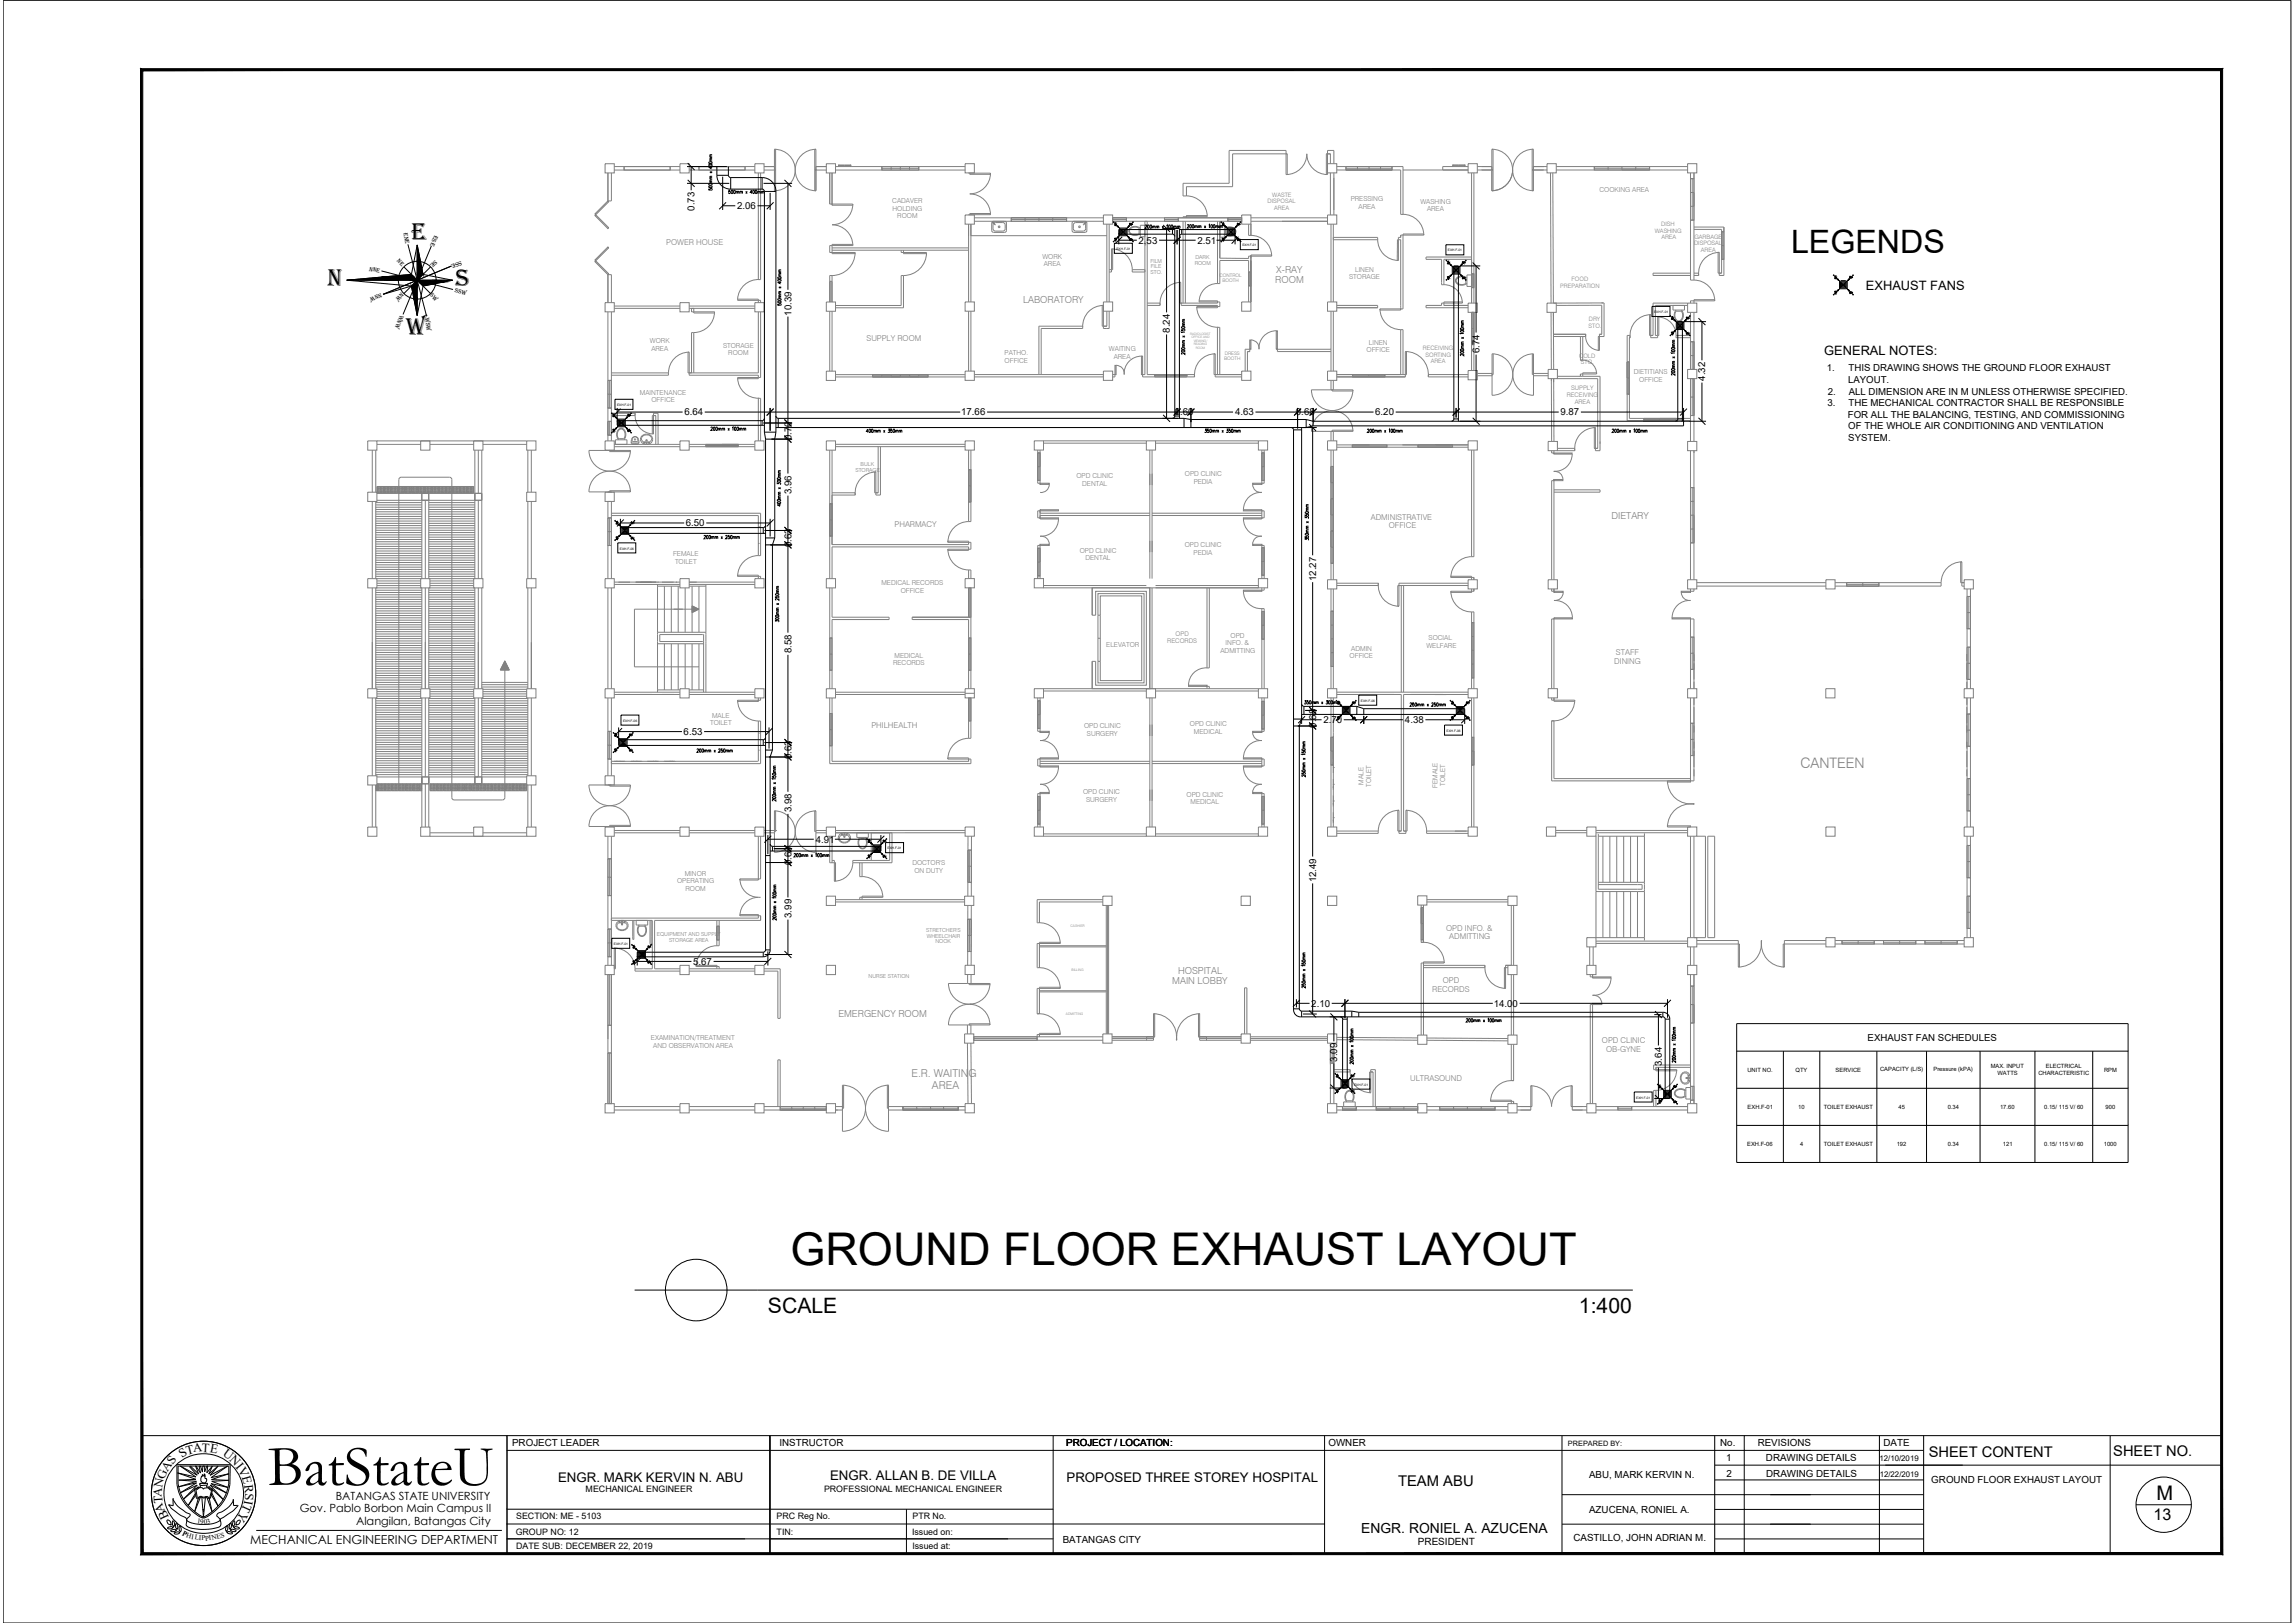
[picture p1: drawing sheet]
<svg xmlns="http://www.w3.org/2000/svg" width="420mm" height="297mm" viewBox="0 0 420 297" stroke-linecap="round" stroke-linejoin="round" font-family="sans-serif">
<defs><g id="words">
<text font-size="10.6" x="49" y="271.8">BatStateU</text>
<text font-size="8.3" x="144.7" y="231.4">GROUND FLOOR EXHAUST LAYOUT</text>
<text font-size="5.9" x="327.9" y="46.3">LEGENDS</text>
<g font-size="4.5">
<text x="75.2" y="44">E</text>
<text x="59.9" y="52.4">N</text>
<text x="83.4" y="52.4">S</text>
<text x="74.3" y="61.3">W</text>
</g>
<g font-size="3.9">
<text x="140.6" y="240.3">SCALE</text>
<text x="289.1" y="240.3">1:400</text>
</g>
<text font-size="3.7" x="394.8" y="274.6">M</text>
<text font-size="2.9" x="394.3" y="278.3">13</text>
<g font-size="2.7">
<text x="353.1" y="266.7">SHEET CONTENT</text>
<text x="386.9" y="266.4">SHEET NO.</text>
<text x="255.9" y="271.9">TEAM ABU</text>
</g>
<text font-size="2.6" fill="#808080" x="329.6" y="140.6">CANTEEN</text>
<text font-size="2.5" x="249.2" y="280.5">ENGR. RONIEL A. AZUCENA</text>
<g font-size="2.4">
<text x="341.6" y="53.1">EXHAUST FANS</text>
<text x="334" y="65">GENERAL NOTES:</text>
<text x="102.2" y="271.2">ENGR. MARK KERVIN N. ABU</text>
<text x="152" y="270.9">ENGR. ALLAN B. DE VILLA</text>
<text x="195.3" y="271.3">PROPOSED THREE STOREY HOSPITAL</text>
</g>
<g font-size="2.3">
<text x="30.6" y="269.4" transform="rotate(-56 30.6 269.4)">AS</text>
<text x="33.3" y="266.8" transform="rotate(-33 33.3 266.8)">S</text>
<text x="34.3" y="266.2" transform="rotate(-15 34.3 266.2)">T</text>
<text x="35.4" y="265.8" transform="rotate(-6 35.4 265.8)">A</text>
<text x="36.9" y="265.7" transform="rotate(3 36.9 265.7)">T</text>
<text x="38.4" y="265.8" transform="rotate(11 38.4 265.8)">E</text>
<text x="40.7" y="266.4" transform="rotate(36 40.7 266.4)">U</text>
<text x="41.9" y="267.3" transform="rotate(46 41.9 267.3)">N</text>
<text x="43.1" y="268.5" transform="rotate(51 43.1 268.5)">I</text>
<text x="43.5" y="269" transform="rotate(62 43.5 269)">V</text>
<text x="29.6" y="274" transform="rotate(-85 29.6 274)">A</text>
<text x="29.7" y="272.3" transform="rotate(-78 29.7 272.3)">N</text>
<text x="29.8" y="275.1" transform="rotate(-94 29.8 275.1)">T</text>
<text x="30.1" y="270.9" transform="rotate(-66 30.1 270.9)">G</text>
<text x="44.3" y="270.3" transform="rotate(75 44.3 270.3)">E</text>
<text x="44.7" y="275.2" transform="rotate(114 44.7 275.2)">T</text>
<text x="44.7" y="271.7" transform="rotate(84 44.7 271.7)">R</text>
<text x="44.8" y="274.5" transform="rotate(100 44.8 274.5)">I</text>
<text x="44.9" y="273.2" transform="rotate(94 44.9 273.2)">S</text>
<text x="30.3" y="276.5" transform="rotate(-110 30.3 276.5)">A</text>
<text x="31" y="277.7" transform="rotate(-115 31 277.7)">B</text>
<text x="44.1" y="276.5" transform="rotate(122 44.1 276.5)">Y</text>
<text x="45.8" y="282.6">MECHANICAL ENGINEERING DEPARTMENT</text>
</g>
<g font-size="2.1">
<text x="61.5" y="274.5">BATANGAS STATE UNIVERSITY</text>
<text x="54.9" y="276.8">Gov. Pablo Borbon Main Campus II</text>
<text x="65.2" y="279.1">Alangilan, Batangas City</text>
</g>
<g font-size="2" fill="#808080">
<text x="166.9" y="197.2">E.R. WAITING</text>
<text x="170.6" y="199.3">AREA</text>
</g>
<g font-size="1.8">
<text x="127.2" y="38.6" transform="rotate(-90 127.2 38.6)">0.73</text>
<text x="134.9" y="38.3">2.06</text>
<text x="208.4" y="44.6">2.53</text>
<text x="219.2" y="44.6">2.51</text>
<text x="144.9" y="57.7" transform="rotate(-90 144.9 57.7)">10.39</text>
<text x="214.2" y="60.9" transform="rotate(-90 214.2 60.9)">8.24</text>
<text x="270.9" y="64.6" transform="rotate(-90 270.9 64.6)">6.74</text>
<text x="312.2" y="69.7" transform="rotate(-90 312.2 69.7)">4.32</text>
<text x="334.5" y="67.9">1.</text>
<text x="338.3" y="70.1">LAYOUT.</text>
<text x="338.4" y="67.9">THIS DRAWING SHOWS THE GROUND FLOOR EXHAUST</text>
<text x="125.3" y="76">6.64</text>
<text x="176" y="76">17.66</text>
<text x="215.1" y="76">0.60</text>
<text x="226.1" y="76">4.63</text>
<text x="237.3" y="76">0.68</text>
<text x="251.8" y="76">6.20</text>
<text x="285.7" y="76">9.87</text>
<text x="334.6" y="74.3">3.</text>
<text x="334.6" y="72.2">2.</text>
<text x="338.3" y="76.5">FOR ALL THE BALANCING, TESTING, AND COMMISSIONING</text>
<text x="338.4" y="74.3">THE MECHANICAL CONTRACTOR SHALL BE RESPONSIBLE</text>
<text x="338.5" y="72.2">ALL DIMENSION ARE IN M UNLESS OTHERWISE SPECIFIED.</text>
<text x="144.9" y="80.6" transform="rotate(-90 144.9 80.6)">0.70</text>
<text x="338.4" y="78.6">OF THE WHOLE AIR CONDITIONING AND VENTILATION</text>
<text x="338.4" y="80.7">SYSTEM.</text>
<text x="144.9" y="90.4" transform="rotate(-90 144.9 90.4)">3.96</text>
<text x="125.6" y="96.3">6.50</text>
<text x="144.9" y="100.1" transform="rotate(-90 144.9 100.1)">0.63</text>
<text x="240.9" y="106.4" transform="rotate(-90 240.9 106.4)">12.27</text>
<text x="144.9" y="119.5" transform="rotate(-90 144.9 119.5)">8.58</text>
<text x="125.2" y="134.5">6.53</text>
<text x="240.9" y="133.2" transform="rotate(-90 240.9 133.2)">0.68</text>
<text x="242.3" y="132.4">2.70</text>
<text x="257.2" y="132.4">4.38</text>
<text x="144.9" y="138.9" transform="rotate(-90 144.9 138.9)">0.63</text>
<text x="144.9" y="148.6" transform="rotate(-90 144.9 148.6)">3.98</text>
<text x="149.4" y="154.2">4.91</text>
<text x="144.9" y="158.3" transform="rotate(-90 144.9 158.3)">0.60</text>
<text x="240.9" y="161.5" transform="rotate(-90 240.9 161.5)">12.49</text>
<text x="144.9" y="168" transform="rotate(-90 144.9 168)">3.99</text>
<text x="126.9" y="176.6">5.67</text>
<text x="240.1" y="184.2">2.10</text>
<text x="273.5" y="184.2">14.00</text>
<text x="341.9" y="190.5">EXHAUST FAN SCHEDULES</text>
<text x="244.8" y="194.3" transform="rotate(-90 244.8 194.3)">3.09</text>
<text x="304.2" y="195.1" transform="rotate(-90 304.2 195.1)">3.64</text>
<text x="93.8" y="264.6">PROJECT LEADER</text>
<text x="142.7" y="264.7">INSTRUCTOR</text>
<text x="195.2" y="264.7">PROJECT / LOCATION:</text>
<text x="243.2" y="264.7">OWNER</text>
<text x="314.9" y="264.7">No.</text>
<text x="316" y="267.3">1</text>
<text x="321.8" y="264.7">REVISIONS</text>
<text x="323.3" y="267.4">DRAWING DETAILS</text>
<text x="344.8" y="264.7">DATE</text>
<text x="290.9" y="270.5">ABU, MARK KERVIN N.</text>
<text x="316.1" y="270.3">2</text>
<text x="323.4" y="270.3">DRAWING DETAILS</text>
<text x="353.6" y="271.4">GROUND FLOOR EXHAUST LAYOUT</text>
<text x="290.9" y="276.8">AZUCENA, RONIEL A.</text>
<text x="194.6" y="282.4">BATANGAS CITY</text>
<text x="259.6" y="282.8">PRESIDENT</text>
<text x="288.1" y="282.1">CASTILLO, JOHN ADRIAN M.</text>
</g>
<g font-size="1.8" fill="#808080">
<text x="233.5" y="51.9">ROOM</text>
<text x="233.7" y="49.9">X-RAY</text>
<text x="187.3" y="55.4">LABORATORY</text>
<text x="295" y="95">DIETARY</text>
<text x="215.7" y="178.2">HOSPITAL</text>
<text x="214.6" y="180.1">MAIN LOBBY</text>
<text x="153.5" y="186.1">EMERGENCY ROOM</text>
</g>
<g font-size="1.6">
<text x="107.2" y="273">MECHANICAL ENGINEER</text>
<text x="150.9" y="273">PROFESSIONAL MECHANICAL ENGINEER</text>
<text x="94.4" y="280.8">GROUP NO: 12</text>
<text x="94.5" y="278">SECTION: ME - 5103</text>
<text x="142.2" y="278.1">PRC Reg No.</text>
<text x="142.2" y="280.9">TIN:</text>
<text x="167" y="280.8">Issued on:</text>
<text x="167" y="278">PTR No.</text>
<text x="94.5" y="283.6">DATE SUB: DECEMBER 22, 2019</text>
<text x="167" y="283.6">Issued at:</text>
</g>
<g font-size="1.5" fill="#808080">
<text x="122" y="44.9">POWER HOUSE</text>
<text x="158.6" y="62.5">SUPPLY ROOM</text>
<text x="251" y="95.1">ADMINISTRATIVE</text>
<text x="163.8" y="96.5">PHARMACY</text>
<text x="254.3" y="96.7">OFFICE</text>
<text x="295.8" y="119.9">STAFF</text>
<text x="295.5" y="121.6">DINING</text>
<text x="159.5" y="133.2">PHILHEALTH</text>
<text x="264.8" y="170.3">OPD INFO. &amp;</text>
<text x="265.3" y="171.9">ADMITTING</text>
<text x="264.1" y="179.9">OPD</text>
<text x="262.2" y="181.6">RECORDS</text>
<text x="293.3" y="190.9">OPD CLINIC</text>
<text x="258.2" y="197.9">ULTRASOUND</text>
<text x="294.1" y="192.5">OB-GYNE</text>
</g>
<g font-size="1.4">
<text x="344.1" y="267.3">12/10/2019</text>
<text x="344.1" y="270.3">12/22/2019</text>
</g>
<g font-size="1.3">
<text x="287.1" y="264.6">PREPARED BY:</text>
<text x="33.3" y="280.9" transform="rotate(27 33.3 280.9)">P</text>
<text x="34" y="281.3" transform="rotate(17 34 281.3)">H</text>
<text x="35" y="281.6" transform="rotate(8 35 281.6)">I</text>
<text x="35.6" y="281.7" transform="rotate(10 35.6 281.7)">L</text>
<text x="36.1" y="278.7" transform="rotate(9 36.1 278.7)">1</text>
<text x="36.4" y="281.9" transform="rotate(3 36.4 281.9)">I</text>
<text x="36.7" y="278.8">90</text>
<text x="36.9" y="281.9">P</text>
<text x="37.6" y="281.9" transform="rotate(-8 37.6 281.9)">PI</text>
<text x="38" y="278.8" transform="rotate(-14 38 278.8)">3</text>
<text x="38.8" y="281.9" transform="rotate(-13 38.8 281.9)">N</text>
<text x="39.8" y="281.6" transform="rotate(-14 39.8 281.6)">E</text>
<text x="40.5" y="281.4" transform="rotate(-15 40.5 281.4)">S</text>
</g>
<g font-size="1.2" fill="#808080">
<text x="292.8" y="35.1">COOKING AREA</text>
<text x="163.4" y="37.2">CADAVER</text>
<text x="163.4" y="38.6">HOLDING</text>
<text x="164.3" y="39.9">ROOM</text>
<text x="247.3" y="36.9">PRESSING</text>
<text x="248.7" y="38.2">AREA</text>
<text x="260" y="37.3">WASHING</text>
<text x="261.2" y="38.6">AREA</text>
<text x="190.8" y="47.3">WORK</text>
<text x="191.1" y="48.7">AREA</text>
<text x="247" y="51.1">STORAGE</text>
<text x="248.1" y="49.7">LINEN</text>
<text x="119" y="62.8">WORK</text>
<text x="119.3" y="64.2">AREA</text>
<text x="132.4" y="63.7">STORAGE</text>
<text x="133.3" y="65">ROOM</text>
<text x="183.9" y="65">PATHO.</text>
<text x="203" y="64.3">WAITING</text>
<text x="203.9" y="65.6">AREA</text>
<text x="250.2" y="64.5">OFFICE</text>
<text x="250.6" y="63.1">LINEN</text>
<text x="183.9" y="66.4">OFFICE</text>
<text x="299.1" y="68.5">DIETITIANS</text>
<text x="300.1" y="69.9">OFFICE</text>
<text x="117.1" y="72.2">MAINTENANCE</text>
<text x="119.3" y="73.6">OFFICE</text>
<text x="197.1" y="87.5">OPD CLINIC</text>
<text x="198.1" y="88.9">DENTAL</text>
<text x="216.9" y="87.2">OPD CLINIC</text>
<text x="218.5" y="88.5">PEDIA</text>
<text x="123.2" y="101.8">FEMALE</text>
<text x="197.7" y="101.2">OPD CLINIC</text>
<text x="216.9" y="100.1">OPD CLINIC</text>
<text x="218.5" y="101.5">PEDIA</text>
<text x="123.6" y="103.2">TOILET</text>
<text x="161.4" y="107.1">MEDICAL RECORDS</text>
<text x="198.7" y="102.6">DENTAL</text>
<text x="164.9" y="108.5">OFFICE</text>
<text x="202.5" y="118.4">ELEVATOR</text>
<text x="213.7" y="117.7">RECORDS</text>
<text x="215.2" y="116.4">OPD</text>
<text x="223.4" y="119.5">ADMITTING</text>
<text x="224.4" y="118.1">INFO. &amp;</text>
<text x="225.3" y="116.7">OPD</text>
<text x="247.4" y="119.1">ADMIN</text>
<text x="261.1" y="118.5">WELFARE</text>
<text x="261.5" y="117.2">SOCIAL</text>
<text x="163.5" y="121.7">RECORDS</text>
<text x="163.8" y="120.4">MEDICAL</text>
<text x="247.1" y="120.4">OFFICE</text>
<text x="130.4" y="131.4">MALE</text>
<text x="130" y="132.7">TOILET</text>
<text x="198.5" y="133.3">OPD CLINIC</text>
<text x="199" y="134.6">SURGERY</text>
<text x="217.9" y="133">OPD CLINIC</text>
<text x="218.6" y="134.3">MEDICAL</text>
<text x="249.6" y="143.6" transform="rotate(-90 249.6 143.6)">MALE</text>
<text x="251" y="144" transform="rotate(-90 251 144)">TOILET</text>
<text x="264.6" y="143.8" transform="rotate(-90 264.6 143.8)">TOILET</text>
<text x="198.3" y="145.4">OPD CLINIC</text>
<text x="198.8" y="146.7">SURGERY</text>
<text x="217.2" y="145.8">OPD CLINIC</text>
<text x="217.9" y="147.2">MEDICAL</text>
<text x="263.2" y="144.2" transform="rotate(-90 263.2 144.2)">FEMALE</text>
<text x="124" y="161.7">OPERATING</text>
<text x="125.4" y="160.3">MINOR</text>
<text x="167" y="158.4">DOCTOR'S</text>
<text x="167.4" y="159.8">ON DUTY</text>
<text x="125.5" y="163">ROOM</text>
<text x="119.2" y="190.4">EXAMINATION/TREATMENT</text>
<text x="119.6" y="191.7">AND OBSERVATION AREA</text>
</g>
<g font-size="1.1" fill="#808080">
<text x="232.9" y="36">WASTE</text>
<text x="232.1" y="37.2">DISPOSAL</text>
<text x="233.3" y="38.4">AREA</text>
<text x="304.1" y="41.4">DISH</text>
<text x="303" y="42.6">WASHING</text>
<text x="304.2" y="43.8">AREA</text>
<text x="310.2" y="44.9">DISPOSAL</text>
<text x="310.2" y="43.7">GARBAGE</text>
<text x="311.4" y="46.1">AREA</text>
<text x="285.7" y="52.7">PREPARATION</text>
<text x="287.7" y="51.5">FOOD</text>
<text x="290.8" y="59.9">STO.</text>
<text x="290.9" y="58.7">DRY</text>
<text x="260.5" y="64.1">RECEIVING</text>
<text x="261" y="65.3">SORTING</text>
<text x="289.1" y="65.5">COLD</text>
<text x="261.9" y="66.5">AREA</text>
<text x="287.6" y="71.4">SUPPLY</text>
<text x="289.4" y="66.7">STO.</text>
<text x="286.8" y="72.6">RECEIVING</text>
<text x="288.3" y="73.9">AREA</text>
</g>
<g font-size="1.1">
<text x="72.6" y="47.8" transform="rotate(45 72.6 47.8)">nE</text>
<text x="73.9" y="42.6" transform="rotate(81 73.9 42.6)">ene</text>
<text x="79.5" y="43" transform="rotate(112 79.5 43)">ese</text>
<text x="79.6" y="47.6" transform="rotate(135 79.6 47.6)">se</text>
<text x="84.4" y="47.7" transform="rotate(158 84.4 47.7)">sse</text>
<text x="67.5" y="49.5" transform="rotate(14 67.5 49.5)">nne</text>
<text x="69.7" y="53.6" transform="rotate(157 69.7 53.6)">nnw</text>
<text x="73.5" y="53.5" transform="rotate(135 73.5 53.5)">nw</text>
<text x="83.2" y="53.4" transform="rotate(15 83.2 53.4)">ssw</text>
<text x="73.2" y="57.6" transform="rotate(112 73.2 57.6)">wnw</text>
<text x="77.8" y="58.2" transform="rotate(81 77.8 58.2)">wsw</text>
<text x="78.6" y="54" transform="rotate(45 78.6 54)">sw</text>
<text x="319.9" y="196.2">UNIT NO.</text>
<text x="328.7" y="196.1">QTY</text>
<text x="336.1" y="196.2">SERVICE</text>
<text x="344.2" y="196.1">CAPACITY (L/S)</text>
<text x="354" y="196.1">Pressure (kPA)</text>
<text x="364.5" y="195.5">MAX. INPUT</text>
<text x="365.7" y="196.8">WATTS</text>
<text x="373.2" y="196.8">CHARACTERISTIC</text>
<text x="374.5" y="195.5">ELECTRICAL</text>
<text x="385.2" y="196.2">RPM</text>
<text x="319.9" y="202.9">EXH.F-01</text>
<text x="329.2" y="202.9">10</text>
<text x="333.9" y="202.9">TOILET EXHAUST</text>
<text x="347.6" y="202.9">45</text>
<text x="356.6" y="202.9">0.34</text>
<text x="366.2" y="202.9">17.60</text>
<text x="374.2" y="202.9">0.15/ 115 V/ 60</text>
<text x="385.5" y="202.9">900</text>
<text x="319.9" y="209.7">EXH.F-06</text>
<text x="329.6" y="209.7">4</text>
<text x="333.9" y="209.7">TOILET EXHAUST</text>
<text x="347.2" y="209.7">192</text>
<text x="356.6" y="209.7">0.34</text>
<text x="366.7" y="209.7">121</text>
<text x="374.2" y="209.7">0.15/ 115 V/ 60</text>
<text x="385.2" y="209.7">1000</text>
</g>
<g font-size="1" fill="#808080">
<text x="218.9" y="47.5">DARK</text>
<text x="210.6" y="48.1">FILM</text>
<text x="210.6" y="50.2">STO.</text>
<text x="210.7" y="49.1">FILE</text>
<text x="218.7" y="48.6">ROOM</text>
<text x="156.6" y="86.4">STORAGE</text>
<text x="157.6" y="85.3">BULK</text>
<text x="120.3" y="171.3">EQUIPMENT AND SUPPLY</text>
<text x="122.5" y="172.4">STORAGE AREA</text>
<text x="169.6" y="170.5">STRETCHER'S</text>
<text x="169.7" y="171.6">WHEELCHAIR</text>
<text x="171.3" y="172.7">NOOK</text>
<text x="159" y="178.9">NURSE STATION</text>
</g>
<g font-size=".9" fill="#808080">
<text x="223.3" y="50.7">CONTROL</text>
<text x="223.8" y="51.7">BOOTH</text>
<text x="224.1" y="65.9">BOOTH</text>
<text x="224.2" y="64.9">DRESS</text>
</g>
<g font-size=".6">
<text x="204.4" y="45.7">EXH.F-01</text>
<text x="227.5" y="45.1">EXH.F-01</text>
<text x="265.1" y="46">EXH.F-01</text>
<text x="302.8" y="57.3">EXH.F-01</text>
<text x="113" y="74.3">EXH.F-01</text>
<text x="113.5" y="100.6">EXH.F-06</text>
<text x="249.1" y="128.4">EXH.F-06</text>
<text x="114.1" y="132.1">EXH.F-06</text>
<text x="264.8" y="133.9">EXH.F-06</text>
<text x="162.5" y="155.4">EXH.F-01</text>
<text x="112.4" y="172.9">EXH.F-01</text>
<text x="247.9" y="198.7">EXH.F-01</text>
<text x="299.6" y="201.1">EXH.F-01</text>
</g>
<g font-size=".6" fill="#808080">
<text x="217.9" y="61.2">RADIOLOGIST</text>
<text x="218.1" y="61.9">OFFICE AND</text>
<text x="218.5" y="62.5">VIEWING/</text>
<text x="218.5" y="63.2">READING</text>
<text x="218.9" y="63.8">ROOM</text>
<text x="196" y="169.7">CASHIER</text>
<text x="196.2" y="177.8">BILLING</text>
<text x="195.2" y="185.8">ADMITTING</text>
</g>
</g></defs>
<!-- layer: .1 -->
<path d="M.6 .1h418.8" fill="none" stroke="#000" stroke-width=".18"/>
<!-- layer: 0 -->
<g fill="none" stroke="#808080" stroke-width=".18">
<path d="M108.9 39.2l2.4-2.4 .2 .1-2.4 2.4zM108.9 39.5l.2-.2 2.4 2.4-.2 .1zM110.8 30h1.7v1.7h-1.7zM111.3 31.7v5.1h.6v-5.1M112.5 31.1h12M112.5 30.5h12M114.3 30.5h8.4v.6h-8.4zM114.3 30.5v.6M122.7 30.5v.6M124.5 30h1.7v1.7h-1.7zM126.2 31.1h12M126.2 30.5h12"/>
<path d="M128 30.5h8.4v.6h-8.4zM128 30.5v.6M136.4 30.5v.6M138.2 30h1.7v1.7h-1.7zM138.8 31.7v19.5h.4v-19.5M139.9 31.1h2.1M139.9 30.5h1.9M141.8 27.3v7.6M141.8 27.3h.2v7.6h-.2M141.8 27.3a3.8 3.8 0 0 1 3.8 3.8 3.8 3.8 0 0 1-3.8 3.8M149.2 31.1h2.1M149.4 30.5h1.9"/>
<path d="M149.4 27.3v7.6M149.4 27.3h-.2v7.6h.2M149.4 27.3a3.8 3.8 0 0 0-3.8 3.8 3.8 3.8 0 0 0 3.8 3.8M151.3 30h1.7v1.7h-1.7zM151.9 31.7v5.6h4.2M152.3 31.7v5.9h3.8v-.3M153 31.1h23.7M153 30.5h23.7M153.5 30.5v-.3l.1 .3M153.6 30.3h2.1M153.6 30.2h2.1M155.7 30.5v-.3l.1 .3"/>
<path d="M156.1 37.3a3.8 3.8 0 0 1-3.8 3.8 3.8 3.8 0 0 1 3.8 3.8M161.4 30.5h6.8v.6h-6.8zM161.4 30.8h6.8M161.4 30.5v.6M163.1 30.5v.6M164.8 30.5v.6M166.5 30.5v.6M168.2 30.5v.6M176.7 30h1.7v1.6h-1.7zM176.7 39.3h1.7v1.7h-1.7zM177.3 31.6l4 .1M177.5 31.7v.2h3.8v-.2"/>
<path d="M177.5 39.3v-.2h3.8v.2M177.7 31.6v.1M177.7 39.3h.1M178.4 39.9h23.6M181.3 31.7a3.8 3.8 0 0 1-3.8 3.8 3.8 3.8 0 0 1 3.8 3.8M181.3 39.3h-4M185.1 39.9h10.2v.6h-10.2zM185.1 39.9v.6M187.7 39.9v.6M190.2 39.9v.6M192.7 39.9v.6M195.3 39.9v.6"/>
<path d="M202 39.3h1.7v1.7h-1.7zM203.7 39.9h2.5v.6h-2.5zM203.7 39.9h23.6M206.2 39.9v.6M213.2 39.9h2.5v.6h-2.5zM213.2 39.9v.6M215.7 39.9v.6M217.2 35.9a3.8 3.8 0 0 1 3.8 3.7M221 39.7h-4.4v.2M221 39.5h-3.8v.4M224.8 39.9h2.5v.6h-2.5zM224.8 39.9v.6"/>
<path d="M227.3 39.3h1.7v1.7h-1.7zM229 39.9h14M243 39.3h1.7v1.7h-1.7zM243 30h1.7v1.6h-1.7zM243.6 30v-1.8h-.8v3.8M243.6 31.6v7.7M244.2 30v-2.5h-1.2v4.4a3.8 3.8 0 0 1-3.8-3.7 3.8 3.8 0 0 1-3.7 3.7l-.1-4.4h-10.4v6h-8.4v2.4h.6v-1.7h8.5v-6h10v3.8M244.2 31.6v7.7M244.7 31.1h11.7v8.1h.5M244.7 30.5h12.2v8.7M246.4 30.5h8.4v.6h-8.4zM246.4 30.8h8.4"/>
<path d="M246.4 30.5v.6M248.5 30.5v.6M250.6 30.5v.6M252.7 30.5v.6M254.8 30.5v.6M256.9 31.1h11.9M256.9 39.2a3.8 3.8 0 0 1 3.8 3.8M266 30.2h2.1M266 30.5l-.1-.4v.4M266 30.3h2.1M268.1 30.5v-.4l.1 .4M268.8 30h1.7v1.6h-1.7z"/>
<path d="M268.8 30.5h-4.7v.6M269.4 31.6v23.9M269.8 31.6v23.9M270.5 31.1h2.8M270.5 30.5h2.6M273.1 27.3h.2v7.6h-.2zM273.1 27.3a3.8 3.8 0 0 1 3.8 3.8 3.8 3.8 0 0 1-3.8 3.8 3.8 3.8 0 0 0 3.8-3.8M280.5 31.1h2.7M280.7 30.5h2.5M280.7 27.3h-.2v7.6h.2M280.7 27.3v7.6M280.7 27.3a3.8 3.8 0 0 0-3.8 3.8 3.8 3.8 0 0 0 3.8 3.8"/>
<path d="M283.2 30h1.7v1.6h-1.7zM283.9 31.6l.1 23.9M284.3 31.6l.1 23.9 9.3-.1v6.2h-1.1v2.5h.2v-2.9h.4v-5.3h-8.3M284.9 31.1h24.1M284.9 30.5h24.1M291.9 30.5h10.1v.6h-10.1zM291.9 30.5v.6M291.9 30.8h10.1M294.4 30.5v.6M296.9 30.5v.6M299.5 30.5v.6M302 30.5v.6"/>
<path d="M309 30h1.6v1.6h-1.6zM309.5 32.7h.6v7.6h-.6zM309.5 31.6v19.7h.6M309.5 32.7h.6M309.5 35.2h.6M309.5 37.8h.6M309.8 32.7v7.6M310.1 31.6v19.7M108.9 47.9l.2-.2 2.4 2.4-.2 .2zM110.8 55.4h1.7v1.7h-1.7zM111.3 45.2l.2 .1-2.4 2.4-.2-.1zM111.3 55.4v-5.1h.6v5.1"/>
<path d="M111.3 57.1v23.6M111.9 57.1v23.6M112.5 56.4h12M112.5 56h12M124.5 55.4h1.7v1.7h-1.7zM126.2 56.4h12M126.2 56h12M126.6 56.4v.7h4.2M127 56.4v.9h3.8v-.2M130.8 57.1a3.8 3.8 0 0 1-3.8 3.8M135 54.8v.2h4.2v.4M135 54.8h3.8v.6"/>
<path d="M138.2 55.4h1.7v1.7h-1.7zM138.8 57.1v11.1h-12.8v-3.7h.2M139 51.2a3.8 3.8 0 0 0-4 3.5M139.2 57.1v12h-4.2v.2h3.8v-.6h-12.6v-4.2M151.3 55.3h1.7v1.7h-1.7zM151.9 57v10.9M151.9 51.5h.4M152.1 51.5v3.8M152.3 50.4v4.9M152.3 57v10.9M152.3 50.4h-.4v4.9M152.3 45.8h25"/>
<path d="M152.3 45.4h25M156.1 44.9v-.2h-3.8v1.7h4.2v-.2M156.1 44.9h-4.2v1.3h4.6M156.5 46.2a4.2 4.2 0 0 1-4.2 4.2M165 45.8v.4h4.6a4.2 4.2 0 0 1-4.2 4.2M165.4 50.4v5.9h-12.4M165.4 45.8v.6h4.2M165.4 50.4h-.4v5.5h-12M176.7 55.3h1.7v1.7h-1.7zM177.3 41v14.3M177.3 57v10.9M177.7 41v14.3"/>
<path d="M177.7 57v10.9M177.7 43.1h24.9M178.4 40.5h23.6M181.8 40.7l.4 .4zM181.8 40.7h-.1l.1 .1M181.9 40.7h-.2l.1 .1M181.9 40.5l-.3 .3v1.4l.1 .3h2.2l.4-.3v-1.4l-.4-.3M181.9 40.9l-.1 1 .2 .3 1.6 .1M183.6 40.7l-1.7 .1M183.6 40.7l.4 .2v.3v.9l-.4 .2M185.1 40.2h10.2M196.5 41.2v.7"/>
<path d="M196.6 40.5l-.3 .3v1.4l.1 .3h2.3M198.4 41.1l.4-.4-.4 .4M198.6 40.8l-1.7-.1-.3 .2-.1 .2M198.6 40.9l.1 1-.2 .3-1.6 .1-.3-.2-.1-.2M198.7 40.5l.3 .3v1.4l-.3 .3M198.7 40.6l.1 .1v.1zM202 55.3h1.7v1.7h-1.7zM202 55.9h-.2v3.8h.8v-2.7M202 55.9v4.2h1.1v-3.1M202 55.9a3.8 3.8 0 0 0-3.8 3.9M202.6 41v14.3M203.1 41v14.3"/>
<path d="M203.1 49.4h.6v-3.8h-.2v4.2h-.4M203.5 45.6a3.8 3.8 0 0 1 3.8 3.8M203.7 40.5h23.6M203.7 40.2h2.5M206.9 41.9l.7-.3a.86 .86 0 0 1 .9 .3v.8a.97 .97 0 0 1-1 .3 .97 .97 0 0 1-.7-.9zM207.3 49.4h2.3M207.3 49.4v.4h2.3M208.8 41.8a1.27 1.27 0 0 0-2.1 .5 1.27 1.27 0 0 0 2.1 .5M209.6 44.8h.1M209.6 41.2h-.8v2.1h.8M209.6 40.5v28.1h-.4v.4h9.5v-.4h-8.7v-28.1M210 55.5h2.4v.4h-2.4"/>
<path d="M213.2 40.2h2.5M216.2 51.7h-.2v3.8h6.9v-.4h-3.4M216.2 51.7v3.8M216.2 51.7a3.8 3.8 0 0 0-3.8 4.2M216.6 40.5v15M217 40.5v15M219.1 56.2a3.8 3.8 0 0 0 3.9 3.7M222.9 51.9h.4v-4.2h5.3v7.6M222.9 40.5v11.4M222.9 51.9a3.4 3.4 0 0 0-3.4 3.4h3.8v.8h-4.2v.2h3.8v-.4h-6.7v-.4M223.3 41.3h.9v2.1h-.9M223.3 40.5v6.8h5.3v-.4h4.2v-.2h-3.8v8.6"/>
<path d="M224.2 41.9a1.27 1.27 0 0 1 2.1 .5 1.27 1.27 0 0 1-2.1 .4M224.5 41.8a1 1 0 0 1 1-.1 1 1 0 0 1 .6 .9 1.1 1.1 0 0 1-1.7 .1zM224.8 40.2h2.5M227.3 55.3h1.7v1.7h-1.7zM228.6 49.8h.4v2.5h-.4zM228.6 49.8h.4M228.6 41v2.1h.4v-2.1M228.6 52.3h.4M228.8 49.8v2.5M228.9 43.1a3.8 3.8 0 0 1 3.9 3.7M229 40.5h14M243 55.3h1.7v1.7h-1.7z"/>
<path d="M243.7 41v14.3M243.7 57v10.9M244.1 41v14.3M244.1 57v10.9M244.1 43.5h8.1v.4h-8.1M244.7 55.9h7.5v.4h-7.5M252.2 43.8a3.8 3.8 0 0 0 3.8 3.9M252.6 56.5a3.8 3.8 0 0 0 3.8 3.8M260.7 43h-4.3v.5h-.4v4.2h-.2v-3.8h.6v12.8h-3.8v-.2M260.7 43v-.2h-3.8v13.7h-4.3M261.1 56.3h.1M264.3 52.1a3.4 3.4 0 0 1 3.4 3.4"/>
<path d="M266.7 51l.7-.3a.86 .86 0 0 1 1 .3v.7a.97 .97 0 0 1-1.1 .4 .97 .97 0 0 1-.7-.9zM267.7 55.5h-3.8v.4h-2.8v.4h7.7M267.7 55.5v-.2h-3.4v.6h4.5M268.6 50.9a1.27 1.27 0 0 0-2.1 .5 1.27 1.27 0 0 0 2.1 .4M268.8 55.5h1.7v1.7h-1.7zM269.4 57.2h.4v5.9h-.4zM269.4 50.1h.4v2.5h-.4zM269.4 57.2v10.6M269.4 57.2h.4v10.6M269.4 47h-8.3v.5h2.8v4.6h.4v-4.6h5.1M269.4 50.3h-.8v2.1h.8M269.4 50.1h.4"/>
<path d="M269.4 52.6h.4M269.6 50.1v2.5M269.6 57.2v5.9M283.2 55.5h1.7v1.7h-1.7zM284 57.2v10.4M284.4 57.2v10.4M293.2 55.4h.1M302.2 57.6v4.2h1.3v-3.8M302.2 57.6a3.8 3.8 0 0 0-3.8 4.2h-.1v14.8h11.2M303.5 58a3.4 3.4 0 0 1 3.3 3.8h2.7M306.3 55.9v.8h2.1v-.8M306.9 56.7a1.27 1.27 0 0 0 .4 2.2 1.27 1.27 0 0 0 .5-2.2"/>
<path d="M306.9 57h.8a.98 .98 0 0 1 .3 1 .98 .98 0 0 1-.9 .7 1.11 1.11 0 0 1-.1-1.7M309 55.5h1.6v1.7h-1.6zM309 55.9h-5.9v5.5h.6v-3.4h-.2M309 55.5h-6.4v5.9h-.6v-3.8h.2M309.5 57.2v10.4M309.5 50h-6.9v.4h6.9M309.5 40.3h.6M310.1 57.2v10.4M310.1 50.4h.9M310.1 41.6h5.5v8.8h-.8v-4.2M310.1 50h.9v.4M310.1 42h5.1v8h-.7v-3.8h.3"/>
<path d="M310.1 51.3a3.8 3.8 0 0 1 3.8 3.8M313.9 55.1v-.3h-3.8v.7M313.9 55.1h-4.4v.4M314.8 46.2a3.8 3.8 0 0 0-3.8 4.2M315.2 42.4h.4v5.1h-.4zM315.2 47.5h.4M315.2 42.4h.4M315.2 44.9h.4M315.4 42.4v5.1M111.3 69.6h.6v5.1h-.6zM111.3 77.1h.6v2.5h-.6zM111.3 79.6h.6"/>
<path d="M111.3 77.1h.6M111.3 69.6h.6M111.3 74.7h.6M111.3 72.2h.6M111.6 69.6v5.1M111.6 77.1v2.5M111.9 68.2h10.5M111.9 75.6h4.4M116.3 75.6v.5h-4.4M116.3 75.6a3.4 3.4 0 0 0 3.1 3.8M117.4 79.9a1.11 1.11 0 0 1 1.4-.4 1.11 1.11 0 0 1 .6 1.2 1.11 1.11 0 0 1-1.3 .6 1.11 1.11 0 0 1-.8-1.3zM122.4 68.2v.5h-10.5"/>
<path d="M126.2 64.4a3.8 3.8 0 0 0-3.8 3.8M127 60.9v7.3M127 60.9h-.4v7.3M135 69.2a3.8 3.8 0 0 0 3.9 3.7M151.3 67.9h1.7v1.7h-1.7zM153 68.6h23.7M153 69h23.7M159.8 68.6h10.1v.4h-10.1zM159.8 68.6v.4M159.8 68.8h10.1M161.4 68.6v.4M163.1 68.6v.4"/>
<path d="M164.8 68.6v.4M166.5 68.6v.4M168.2 68.6v.4M169.9 68.6v.4M176.7 67.9h1.7v1.7h-1.7zM178.4 68.6h23.6M178.4 69h23.6M190.2 68.6v-8.9h8v.4h-7.6v8.5M202 67.9h1.7v1.7h-1.7zM203.7 68.6h.4M204.1 66.9h.2v1.7h-.2zM204.1 68.6v.4h-.4"/>
<path d="M209 65.2h.2v3.4h-.2zM209 65.2a3.2 3.2 0 0 0-3.2 3.4 1.49 1.49 0 0 0-1.5-1.7M211.4 68.6h5.9v.2h-5.9zM211.4 68.6v.4M211.4 68.8h5.9M214.3 68.6v.4M217.3 68.6v.4M222.5 64.8h-.2v3.8h5M222.5 64.8v4.2h4.8M222.5 64.8a3.8 3.8 0 0 0-3.8 4.2M222.9 68.6v-8.7h.4v8.7M227.3 67.9h1.7v1.7h-1.7z"/>
<path d="M228.8 62.2h.2v1.7h-.2zM228.8 63.9v.4h-.4v3.6M228.8 63.9h-.8v4M233.6 60.5h.3v3.4h-.3zM233.6 63.9h10.1M233.7 60.5a3.2 3.2 0 0 0-3.2 3.4 1.48 1.48 0 0 0-1.5-1.7M233.9 63.9v.4h9.8M240.1 71.3h7.6a3.8 3.8 0 0 1-3.8 3.8 3.8 3.8 0 0 1-3.8-3.8zM241.2 76.3a3.8 3.8 0 0 1 4.1-.9 3.8 3.8 0 0 1 2.4 3.5h-7.6a3.8 3.8 0 0 1 1.1-2.6zM243 67.9h1.7v1.7h-1.7zM243.7 69.6v1.7M243.7 78.9v1.8"/>
<path d="M243.9 71.3v.3h3.8v-.3M243.9 78.9v-.2h3.8v.2M244.1 69.6v1.7M244.1 78.9v1.8M247.6 68.6h5.9v.4h-5.9zM247.6 68.8h5.9M247.6 68.6v.4M250.6 68.6v.4M253.5 68.6v.4M256.4 60.3h.5v8.3M256.4 60.3v8.3M257.3 64.3h.2v4.3h-12.8"/>
<path d="M257.3 64.3v4.7h-12.6M257.3 64.3a4.2 4.2 0 0 1 4.2 4.7M261.5 69h7.3M268.8 67.8h1.7v1.7h-1.7zM268.8 68.6h-7.3v.4M269.4 60.1h.4M269.4 63.1h.4M270.5 68.8h2.7M270.5 68.3h2.7M273.2 64.8a3.8 3.8 0 0 1 3.8 3.8 3.8 3.8 0 0 1-3.8 3.7zM273.4 64.8v3.8h-.2M278.1 65.9a3.8 3.8 0 0 1 2.6-1.1v7.5a3.8 3.8 0 0 1-3.5-2.3 3.8 3.8 0 0 1 .9-4.1z"/>
<path d="M280.5 64.8v3.8h.2M280.7 68.8h2.7M280.7 68.3h2.7M283.4 67.6h1.7v1.7h-1.7zM284 69.7v-.4l.1 11.5M284.4 61.2h5.9v.4h-5.9M284.4 69.9v-.6l.1 11.5M285.1 69.3h7.4v12.8h-.6v-3.8h.2M285.1 68.9h7.8v13.6h-.8v-4.2M289.3 68.9v-.5h3v-.2h-2.5v.7M289.3 61.6v4.3h.5v-4.3M289.3 65.9a2.53 2.53 0 0 1 3 2.5"/>
<path d="M290.3 61.2a2.53 2.53 0 0 0 2.4 2.9M292.1 78.3a3.8 3.8 0 0 0-3.8 4.2M297.9 66.2h.4v5.9h-.4zM297.9 72.1h.4M297.9 66.2h.4M297.9 69.2h.4M298.1 66.2v5.9M298.4 61.8v-.4h-.5v15.6h11.6M300.9 76.6h6v.4h-6zM300.9 76.6v.4M300.9 76.8h6M303.9 76.6v.4"/>
<path d="M306.9 61.4h2.6M306.9 76.6v.4M309 67.6h1.6v1.7h-1.6zM309.5 62.5h.6v5.1h-.6zM309.5 69.3h.6v6.7h-.6zM309.5 69.3v11.5M309.5 76h.6M309.5 72.7h.6M309.5 62.5h.6M309.5 65.1h.6M309.8 62.5v5.1M309.8 69.3v6.7"/>
<path d="M310.1 69.3v11.5M67.3 80.7h1.7v1.7h-1.7zM67.3 90.1h1.7v1.7h-1.7zM68.2 82.4v7.7M68.2 91.8v14.1M68.8 82.4v7.7M68.8 100h8.4M68.8 99.6h8.4M68.8 99.2h8.4M68.8 98.7h8.4M68.8 98.3h8.4M68.8 97.9h8.4"/>
<path d="M68.8 97.5h8.4M68.8 97h8.4M68.8 96.6h8.4M68.8 96.2h8.4M68.8 95.8h8.4M68.8 95.4h8.4M68.8 94.9h8.4M68.8 94.5h8.4M68.8 94.1h8.4M68.8 93.7h8.4M68.8 93.2h8.4M68.8 92.8h8.4"/>
<path d="M68.8 92.4h8.4M68.8 92h8.4M69 81.3h8M69 89h17.7v1.3h-17.7zM69 91.6h19.2M69 80.7h27.4M70.3 89v1.3M71.5 89v1.3M72.8 89v1.3M73 87.8v56.9M73 87.8l.2-.4 .2-.1h8.9l.2 .1 .2 .4M74.1 89v1.3"/>
<path d="M75.3 89v1.3M76.6 89v1.3M77 80.7h1.7v1.7h-1.7zM77.2 90.3v15.6h-8.4v-14.1M77.9 89v1.3M77.9 91.6v14.3M78.5 100h8.4M78.5 99.6h8.4M78.5 99.2h8.4M78.5 98.7h8.4M78.5 98.3h8.4M78.5 97.9h8.4"/>
<path d="M78.5 97.5h8.4M78.5 97h8.4M78.5 96.6h8.4M78.5 96.2h8.4M78.5 95.8h8.4M78.5 95.4h8.4M78.5 94.9h8.4M78.5 94.5h8.4M78.5 94.1h8.4M78.5 93.7h8.4M78.5 93.2h8.4M78.5 92.8h8.4"/>
<path d="M78.5 92.4h8.4M78.5 92h8.4M78.7 81.3h8M79.1 89v1.3M80.4 89v1.3M81.7 89v1.3M82.7 87.8v58.2M82.9 89v1.3M84.2 89v1.3M85.5 89v1.3M86.7 80.7h1.7v1.7h-1.7zM86.9 90.3h1.3"/>
<path d="M86.9 82.4v23.5h-8.4v-15.6M87.6 82.4v7.9M87.6 91.6v14.3M88.2 82.4v23.5M88.4 81.3h8M96.4 80.7h1.7v1.7h-1.7zM96.4 90.1h1.7v1.7h-1.7zM96.6 82.4v7.7M96.6 91.8v14.1M97.3 82.4v7.7M97.3 91.8v14.1M107.8 82.4h7.6a3.8 3.8 0 0 1-3.8 3.8 3.8 3.8 0 0 1-3.8-3.8z"/>
<path d="M108.9 87.3a3.8 3.8 0 0 1 4.2-.8 3.8 3.8 0 0 1 2.3 3.5h-7.6a3.8 3.8 0 0 1 1.1-2.7zM110.8 80.7h1.7v1.7h-1.7zM110.8 90.1h1.7v1.7h-1.7zM111.3 94.8h.6v5h-.6zM111.3 82.4h.1M111.3 90v.1M111.3 94.8h.6M111.3 97.3h.6M111.3 99.8h.6M111.6 82.4v.3h3.8v-.3M111.6 90v-.2h3.8v.2M111.6 94.8v5"/>
<path d="M111.9 82.4h.1M111.9 90v.1M111.9 93.9h27.3v7.8h-.4M111.9 94.4h26.9v7.3M112.5 81.3h12M112.5 81.8h12M112.7 81.3v-.8h2.1v.8M113.2 80.2a1 1 0 0 1-.2-1.1 1 1 0 0 1 .9-.6l.3 .3 .2 .4v.6l-.1 .4M113.3 80.5a1.27 1.27 0 0 1 .4-2.1 1.27 1.27 0 0 1 .5 2.1M114.3 80.2l-1 .1-.1-.1M115.6 80.9l.1 .2h1.1l.2-.2M115.8 80.2a.55 .55 0 0 1 .8-.1 .55 .55 0 0 1 .1 .7h-.9v-.6"/>
<path d="M115.8 81.3h.5M115.8 81.3h.9M116.3 81.3h.1M116.7 81.3h-.4M116.9 81.1a.97 .97 0 0 0-.6-1.2 .77 .77 0 0 0-.7 .5 .77 .77 0 0 0 .2 .9M116.9 81.2l-.2 .1M118.3 80.9h-.5a.71 .71 0 0 1-.3-.9 .71 .71 0 0 1 .9-.4 .71 .71 0 0 1 .9 .4 .71 .71 0 0 1-.4 .9h-.4M118.3 80.5l-.1 .5 .2 .1 .1-.1-.1-.5M118.3 80.5h.1M118.3 80.5v.1M118.4 80.5v.1M120.1 81.3v-5.2h-.7v3.3h.2v-3.8h.9v5.7"/>
<path d="M124.5 80.7h1.7v1.7h-1.7zM126.2 81.3h12M126.2 81.8h12M129.2 81.3h5.9v.5h-5.9zM129.2 81.3v.5M129.2 81.5h5.9M132.2 81.3v.5M135.1 81.3v.5M138.2 80.7h1.7v1.7h-1.7zM138.8 99.4h.1M138.8 96.3h.1M138.8 80.7v-7.8h.4v7.8"/>
<path d="M151.3 80.7h1.7v1.7h-1.7zM151.9 92.2h.4v5.9h-.4zM151.9 82.4v23.5M151.9 92.2h.4M151.9 98.1h.4M151.9 95.1h.4M152.1 92.2v5.9M152.3 82.4v17.3h25v-.7h-3.8v.3h4.2v1.2h-4.2v.2h3.8v-.6h-25v5.8M152.3 90.2h4.2v.4M153 81.3h23.7M153 81.7h23.7M160.4 86.4a3.8 3.8 0 0 0-3.8 4.2h-4.3"/>
<path d="M160.8 81.7v8.5h-.7v-3.8h.2v4.2h.9v-8.9M176.7 80.7h1.7v1.7h-1.7zM177.3 86h.4v5.9h-.4zM177.3 82.4v13.1M177.3 86h.4M177.3 91.9h.4M177.3 88.9h.4M177.3 95.5a3.8 3.8 0 0 0-3.8 3.8M177.5 86v5.9M177.7 82.4v13.1h-.4M189.3 80.7h1.7v1.7h-1.7zM190 82.9h.4v5h-.4z"/>
<path d="M190 82.9h.4M190 82.4v6h.4M190 87.9h.4M190 85.4h.4M190.2 82.9v5M190.4 94.8h3.4v.2h-3.4zM190.4 99.6h1.7v.2h-1.7zM190.4 93.3h3.4v.2h-3.4zM190.4 88.4h1.7v.3h-1.7zM190.4 93.9h20.1M190.4 93.5h-.4v1.3h.4M190.4 99.8h-.4v6.1"/>
<path d="M190.4 82.4v6.3M190.4 93.3v1.7M190.4 99.6v6.3M190.4 94.3h20.1M191 80.7h18.9M191 81.1h18.9M192.1 88.6a1.49 1.49 0 0 1-1.7 1.5M193.8 95a3.2 3.2 0 0 1-3.4 3.1 1.49 1.49 0 0 1 1.7 1.5M209.9 80.7h1.7v1.7h-1.7zM210.5 82.4v23.5M210.9 93.9h20.1M210.9 94.3h20.1"/>
<path d="M210.9 82.4v23.5M211.6 80.7h18.8M211.6 81.1h18.8M227.6 93.3h3.4v.2h-3.4zM227.6 94.8h3.4v.2h-3.4zM227.6 95a3.2 3.2 0 0 0 3.4 3.1M229.3 88.4h1.7v.3h-1.7zM229.3 88.6a1.49 1.49 0 0 0 1.7 1.5M229.3 99.6h1.7v.2h-1.7zM230.4 80.7h1.7v1.7h-1.7zM231 82.9h.4v5h-.4zM231 82.9h.4"/>
<path d="M231 93.5h.4v1.3h-.4M231 99.8h.4v6.1M231 82.4v6.3M231 93.3v1.7M231 99.6v6.3M231 87.9h.4M231 85.4h.4M231 98.1a1.49 1.49 0 0 0-1.7 1.5M231 90.1a3.2 3.2 0 0 0-3.4 3.2M231.2 82.9v5M231.4 82.4v6h-.4M243 80.7h1.7v1.7h-1.7z"/>
<path d="M243.7 85.4h.4v17.7h-.4zM243.7 82.4v23.7M243.7 91.3h.4M243.7 97.2h.4M243.7 94.2h.4M243.7 85.4h.4M243.7 88.3h.4M243.9 85.4v17.7M244.1 82.4v23.7M244.7 81.4h24.1M244.7 81.8h24.1M247.6 81.4h6.3v.4h-6.3z"/>
<path d="M247.6 81.4v.4M247.6 81.6h6.3M253.9 81.4v.4M259.6 81.4h6.3v.4h-6.3zM259.6 81.4v.4M259.6 81.6h6.3M265.9 81.4v.4M268.8 80.7h1.7v1.7h-1.7zM269.4 82.4v19.5M269.8 82.4v19.5h-.4M283.4 80.8h1.7v1.7h-1.7zM284.1 82.5v.4h.4v-.4"/>
<path d="M284.4 82.9h3.4v.2h-3.4zM284.4 87.8h1.7v.2h-1.7zM284.5 86.3h.1M284.5 89.6h8.4v.5h-8.4M285.1 82.1h3.2v.4M285.1 82.5h3.2M287.8 83.1a3.2 3.2 0 0 1-3.3 3.2 1.5 1.5 0 0 1 1.6 1.4M309 80.8h1.6v1.7h-1.6zM309.5 89.2h.6v10.2h-.6zM309.5 82.5v23.6M309.5 94.3h.6M309.5 89.2h.6"/>
<path d="M309.5 99.4h.6M309.5 96.8h.6M309.5 91.8h.6M309.8 89.2v10.2M310.1 82.5v23.6M67.3 105.9h1.7v1.7h-1.7zM68.2 107.6v18.5M68.8 119.8h8.4M68.8 119.4h8.4M68.8 119h8.4M68.8 118.6h8.4M68.8 118.1h8.4"/>
<path d="M68.8 117.7h8.4M68.8 117.3h8.4M68.8 116.9h8.4M68.8 116.5h8.4M68.8 116h8.4M68.8 115.6h8.4M68.8 115.2h8.4M68.8 114.8h8.4M68.8 114.3h8.4M68.8 113.9h8.4M68.8 113.5h8.4M68.8 113.1h8.4"/>
<path d="M68.8 112.7h8.4M68.8 112.2h8.4M68.8 111.8h8.4M68.8 111.4h8.4M68.8 111h8.4M68.8 110.5h8.4M68.8 110.1h8.4M68.8 109.7h8.4M68.8 109.3h8.4M68.8 108.9h8.4M68.8 108.4h8.4M68.8 108h8.4"/>
<path d="M68.8 105.5h8.4M68.8 105.1h8.4M68.8 104.6h8.4M68.8 104.2h8.4M68.8 103.8h8.4M68.8 103.4h8.4M68.8 103h8.4M68.8 102.5h8.4M68.8 102.1h8.4M68.8 101.7h8.4M68.8 101.3h8.4M68.8 100.8h8.4"/>
<path d="M68.8 100.4h8.4M69 107.2h8M69 106.8h8M69 106.3h8M77 105.9h1.7v1.7h-1.7zM77.9 107.6v18.5M78.5 119.8h8.4M78.5 119.4h8.4M78.5 119h8.4M78.5 118.6h8.4M78.5 118.1h8.4M78.5 117.7h8.4"/>
<path d="M78.5 117.3h8.4M78.5 116.9h8.4M78.5 116.5h8.4M78.5 116h8.4M78.5 115.6h8.4M78.5 115.2h8.4M78.5 114.8h8.4M78.5 114.3h8.4M78.5 113.9h8.4M78.5 113.5h8.4M78.5 113.1h8.4M78.5 112.7h8.4"/>
<path d="M78.5 112.2h8.4M78.5 111.8h8.4M78.5 111.4h8.4M78.5 111h8.4M78.5 110.5h8.4M78.5 110.1h8.4M78.5 109.7h8.4M78.5 109.3h8.4M78.5 108.9h8.4M78.5 108.4h8.4M78.5 108h8.4M78.5 105.5h8.4"/>
<path d="M78.5 105.1h8.4M78.5 104.6h8.4M78.5 104.2h8.4M78.5 103.8h8.4M78.5 103.4h8.4M78.5 103h8.4M78.5 102.5h8.4M78.5 102.1h8.4M78.5 101.7h8.4M78.5 101.3h8.4M78.5 100.8h8.4M78.5 100.4h8.4"/>
<path d="M78.7 107.2h8M78.7 106.8h8M78.7 106.3h8M86.7 105.9h1.7v1.7h-1.7zM87.6 107.6v18.5M88.2 107.6v18.5M96.4 105.9h1.7v1.7h-1.7zM96.6 107.6v18.5M97.3 107.6v18.5M110.8 105.9h1.7v1.7h-1.7zM111.3 105.9v-14.1h.6v14.1M111.3 107.6v18.5"/>
<path d="M111.9 107.6v18.5M112.5 107h12M112.5 106.5h12M120.4 107v19.7M120.4 117.8h8.4M120.4 115.7h8.8M120.4 107.3h4.1M121.6 107.3v8.4M121.6 117.8v8.5M122.9 107.3v8.4M122.9 117.8v8.5M124.2 107.3v8.4"/>
<path d="M124.2 117.8v8.5M124.5 105.9h1.7v1.7h-1.7zM125.4 107.6v8.1M125.4 117.8v8.3M126.2 107.3h3M126.2 107h12M126.2 106.5h12M126.7 107.3v8.4M126.7 117.8v8.5M126.7 110.9l1.3 .6M126.7 110.9v1.2M126.8 110.9v1.2"/>
<path d="M126.9 111v1M127 111v1M127.1 111.1v.8M127.2 111.1v.8M127.3 111.2v.6M127.4 111.2v.6M127.5 111.2v.5M127.5 111.3v.4M127.6 111.3v.4M127.7 111.4v.2M127.8 111.4v.2M127.9 111.4v.1"/>
<path d="M127.9 111.5h.1M128 111.5h-11.8v10.5h11.8M128 107.3v8.4M128 117.8v8.5M128 111.5l-1.3 .6M128.8 117.4h-8v-1.3h8v10.6M129.2 107v19.7M138.2 105.9h1.7v1.7h-1.7zM138.8 105.9v-.6h-3.8v.2h4.2v.4M138.8 101.7a3.8 3.8 0 0 0-3.8 3.8M151.3 105.9h1.7v1.7h-1.7zM151.9 116.8h.4v5.9h-.4z"/>
<path d="M151.9 107.6v18.5M151.9 116.8h.4M151.9 119.7h.4M152.1 116.8v5.9M152.3 107.6v5.4h10.5v.4h-10.5v12.7M173.5 100.5a3.8 3.8 0 0 0 3.8 3.8M176.7 105.9h1.7v1.7h-1.7zM177.3 116.8h.4v5.9h-.4zM177.3 107.6h.4v5.4h-.4zM177.3 104.3h.4v1.6M177.3 104.3v1.6M177.3 107.6v5.4"/>
<path d="M177.3 116.8h.4M177.3 119.7h.4M177.5 107.6v5.4M177.5 116.8v5.9M177.7 107.6v18.4M177.7 113h-10.7v.4h10.3v12.6M189.3 105.9h1.7v1.7h-1.7zM190 100.3h.4v5.1h-.4zM190 100.3h.4M190 105.4h.4M190 102.9h.4M190.2 100.3v5.1"/>
<path d="M191 107.6h39.4M191 107.2h18.9M200 112.6v-5h10.5v18.4h-10.5v-5M200 112.6h.6v-4.4h9.3v17.2h-9.3v-4.4h-.6M200 107.6v5M201 112.6v-4h8.4v16.4h-8.4v-4M201 112.6h.4M201 112.6v8.4M201 116.8h.4M201.4 112.6v-3.5h7.6v15.5h-7.6v-3.6M201.4 112.6v8.4M210.5 107.6v18.4"/>
<path d="M210.9 107.6v18.4M211.6 107.2h18.8M221 107.6v14.6M221.4 107.6v14.6h-.4M227.6 108h3.4v.2h-3.4zM227.6 108.2a3.2 3.2 0 0 0 3.4 3.2M230.4 105.9h1.7v1.7h-1.7zM231 100.2h.4v5.1h-.4zM231 111.9h.4v5.1h-.4zM231 105.3h.4M231 107.6v.4M231 100.2h.4"/>
<path d="M231 102.8h.4M231 111.9h.4M231 117h.4M231 114.4h.4M231.2 100.2v5.1M231.2 111.9v5.1M231.4 107.6v.4h-.4M243 106.1h1.7v1.7h-1.7zM243.7 111.9h.4v10.1h-.4zM243.7 107.8v18.2M243.7 103.1h.4M243.7 100.1h.4"/>
<path d="M243.7 111.9h.4M243.7 116.9h.4M243.7 114.4h.4M243.7 119.5h.4M243.9 111.9v10.1M244.1 107.8v18.2M244.7 106.7h7.7a3.8 3.8 0 0 0 3.7 4.3M252.3 106.7v.5h-7.6M256.5 107.2v19.5M257 107.2v19.5M265.6 108.2a3.8 3.8 0 0 0 4.2 3.8v14M268.8 106.1h1.7v1.7h-1.7z"/>
<path d="M268.8 106.7h-12.7v4.3M268.8 107.2h-12.9v3.8h.2M269.4 114h.4v10.1h-.4zM269.4 119h.4M269.4 107.8v.6h-3.8v-.2h4.2v-.4M269.4 106.1v-.6h-3.8v.2h4.2v.4M269.4 112v14M269.4 114h.4M269.4 116.5h.4M269.4 101.9a3.8 3.8 0 0 0-3.8 3.8M269.6 114v10.1M283.4 106.1h1.7v1.7h-1.7z"/>
<path d="M284.1 106.1v-18.1h.4v18.1M284.1 107.8v.4h.4M284.5 113.1h3.4v.2h-3.4zM284.5 108.2h1.7v.2h-1.7zM284.5 107.8v.6M284.5 113.1v12.9M284.5 113.3h-.4v12.7M286.2 108.4a1.5 1.5 0 0 1-1.7 1.5 3.2 3.2 0 0 1 3.4 3.2M306.1 113.1h3.4v.2h-3.4zM307.8 108.2h1.7v.2h-1.7zM307.8 108.4a1.5 1.5 0 0 0 1.7 1.5 3.2 3.2 0 0 0-3.4 3.2M309 106.1h1.6v1.7h-1.6z"/>
<path d="M309.5 116.6h.6v5.9h-.6zM309.5 113.3h.6v12.7M309.5 107.8v.6M309.5 113.1v12.9M309.5 116.6h.6M309.5 119.6h.6M309.8 116.6v5.9M310.1 107.8v.4h-.6M310.6 107.3h23.7M310.6 106.6h23.7M334.3 106.1h1.7v1.7h-1.7zM336 106.6h19.4v.7h-19.4"/>
<path d="M338.1 106.6h5.9v.7h-5.9zM338.1 107h5.9M338.1 106.6v.7M341 106.6v.7M344 106.6v.7M359.2 102.8a3.8 3.8 0 0 0-3.8 3.8M359.6 106.1h1.7v1.7h-1.7zM359.6 106.6h-.6v-3.8h.2v4.5h.4M360.1 119.7v1.3M360.1 109.2h.6v5.9h-.6zM360.1 118.4h.6v6h-.6zM360.1 107.8v18.2"/>
<path d="M360.1 118.4h.6M360.1 109.2h.6M360.1 115.1h.6M360.1 112.1h.6M360.4 109.2v5.9M360.4 118.4v6M360.7 107.8v18.2M67.3 126.1h1.7v1.6h-1.7zM68.2 127.7v14.3M68.8 126.1v-18.5h8.4v18.5M68.8 127.7v14.3M68.8 139.7h8.4"/>
<path d="M68.8 139.2h8.4M68.8 138.8h8.4M68.8 138.4h8.4M68.8 138h8.4M68.8 137.5h8.4M68.8 137.1h8.4M68.8 136.7h8.4M68.8 136.3h8.4M68.8 135.9h8.4M68.8 135.4h8.4M68.8 135h8.4M68.8 134.6h8.4"/>
<path d="M68.8 134.2h8.4M68.8 133.7h8.4M68.8 133.3h8.4M68.8 132.9h8.4M68.8 132.5h8.4M68.8 132.1h8.4M68.8 131.6h8.4M68.8 131.2h8.4M68.8 130.8h8.4M68.8 130.4h8.4M68.8 129.9h8.4M68.8 129.5h8.4"/>
<path d="M68.8 129.1h8.4M68.8 128.7h8.4M68.8 128.3h8.4M68.8 127.8h8.4M68.8 125.7h8.4M68.8 125.3h8.4M68.8 124.9h8.4M68.8 124.5h8.4M68.8 124h8.4M68.8 123.6h8.4M68.8 123.2h8.4M68.8 122.8h8.4"/>
<path d="M68.8 122.4h8.4M68.8 121.9h8.4M68.8 121.5h8.4M68.8 121.1h8.4M68.8 120.7h8.4M68.8 120.3h8.4M69 127.4h8M69 127h8M69 126.6h8M69 126.2h8M77 126.1h1.7v1.6h-1.7zM77.2 127.7v23.7"/>
<path d="M77.9 127.7v14.5M78.5 126.1v-18.5h8.4v18.5M78.5 127.7v23.7M78.5 139.7h8.4M78.5 139.2h8.4M78.5 138.8h8.4M78.5 138.4h8.4M78.5 138h8.4M78.5 137.5h8.4M78.5 137.1h8.4M78.5 136.7h8.4M78.5 136.3h8.4"/>
<path d="M78.5 135.9h8.4M78.5 135.4h8.4M78.5 135h8.4M78.5 134.6h8.4M78.5 134.2h8.4M78.5 133.7h8.4M78.5 133.3h8.4M78.5 132.9h8.4M78.5 132.5h8.4M78.5 132.1h8.4M78.5 131.6h8.4M78.5 131.2h8.4"/>
<path d="M78.5 130.8h8.4M78.5 130.4h8.4M78.5 129.9h8.4M78.5 129.5h8.4M78.5 129.1h8.4M78.5 128.7h8.4M78.5 128.3h8.4M78.5 127.8h8.4M78.5 125.7h8.4M78.5 125.3h8.4M78.5 124.9h8.4M78.5 124.5h8.4"/>
<path d="M78.5 124h8.4M78.5 123.6h8.4M78.5 123.2h8.4M78.5 122.8h8.4M78.5 122.4h8.4M78.5 121.9h8.4M78.5 121.5h8.4M78.5 121.1h8.4M78.5 120.7h8.4M78.5 120.3h8.4M78.7 127.4h8M78.7 127h8"/>
<path d="M78.7 126.6h8M78.7 126.2h8M86.7 126.1h1.7v1.6h-1.7zM86.9 127.7v15.8M87.6 127.7v14.5M88.2 127.7v15.8M88.2 139.7h8.4M88.2 139.2h8.4M88.2 138.8h8.4M88.2 138.4h8.4M88.2 138h8.4M88.2 137.5h8.4"/>
<path d="M88.2 137.1h8.4M88.2 136.7h8.4M88.2 136.3h8.4M88.2 135.9h8.4M88.2 135.4h8.4M88.2 135h8.4M88.2 134.6h8.4M88.2 134.2h8.4M88.2 133.7h8.4M88.2 133.3h8.4M88.2 132.9h8.4M88.2 132.5h8.4"/>
<path d="M88.2 132.1h8.4M88.2 131.6h8.4M88.2 131.2h8.4M88.2 130.8h8.4M88.2 130.4h8.4M88.2 129.9h8.4M88.2 129.5h8.4M88.2 129.1h8.4M88.2 128.7h8.4M88.2 128.3h8.4M88.2 127.8h8.4M88.2 125.7h8.4"/>
<path d="M88.2 125.3h8.4M88.2 124.9h8.4M88.4 127.4h8M88.4 127h8M88.4 126.6h8M88.4 126.2h8M91.6 122.6h1.6M91.6 122.5h1.6M91.7 122.5h1.5M91.7 122.4h1.5M91.7 122.4h1.4M91.7 122.3h1.4"/>
<path d="M91.8 122.3h1.3M91.8 122.2h1.2M91.8 122.1h1.2M91.9 122.1h1.1M91.9 122h1M91.9 121.9h1M92 121.9h.9M92 121.8h.9M92 121.8h.8M92 121.7h.8M92.1 121.7h.7M92.1 121.6h.7"/>
<path d="M92.1 121.6h.6M92.1 121.5h.6M92.2 121.4h.4M92.2 121.3h.4M92.3 121.3h.3M92.3 121.2h.3M92.3 121.2h.2M92.3 121.1h.2M92.4 121.1h.1M92.4 121h.1M92.4 122.6v23.4M92.4 120.9l.9 1.7h-1.7z"/>
<path d="M96.4 126.1h1.7v1.6h-1.7zM96.6 127.7v14.3M97.3 127.7v14.3M110.8 126.1h1.7v1.6h-1.7zM111.3 133.9h.6v5h-.6zM111.3 133.9h.6M111.3 138.9h.6M111.3 127.7v14.3M111.3 136.4h.6M111.6 133.9v5M111.9 139.3h26.8M111.9 127.7v14.3"/>
<path d="M112.4 139.3h.1M112.5 127.1h12M112.5 126.7h12M113.4 139.3h.1M114.4 139.3h.1M115.5 139.3h.1M116.5 139.3h.1M117.4 139.3h.1M117.5 139.3h.1M118.5 139.3h.1M118.6 139.3h.1M119.5 139.3h.1"/>
<path d="M120.4 126.3h4.1M120.5 139.3h.1M121.6 139.3h.1M122.6 139.3h.1M123.6 139.3h-.1M123.6 139.3h.1M124.5 126.1h1.7v1.6h-1.7zM126.2 127.1h12M126.2 126.3h2.6M126.2 126.7h12M135 128.2a3.8 3.8 0 0 0 3.8 3.7M138.2 126.1h1.7v1.6h-1.7z"/>
<path d="M138.8 134.2h.1M138.8 137.3h.1M138.8 127.7v.7h-3.8v-.2h4.2v-.5M138.8 132h.4v7.8h-27.3M138.8 132v7.3M151.3 126.1h1.7v1.6h-1.7zM151.9 130.6h.4v5.9h-.4zM151.9 127.7v12.1h25.8v-.9h-4.2v-.2h3.8v.6h-25v-11.6M151.9 122.7h.4M151.9 130.6h.4M151.9 136.5h.4M151.9 133.5h.4"/>
<path d="M152.1 130.6v5.9M153 127.1h23.7M153 126.7h23.7M176.7 126h1.7v1.7h-1.7zM176.7 126.9h1.7M177.3 127.7h.4v4.2h-.4zM177.3 127.7v7.4M177.3 131.9h.4M177.3 122.7h.4M177.3 135.1a3.8 3.8 0 0 0-3.8 3.8M177.5 127.7v4.2M177.7 127.7v7.4h-.4"/>
<path d="M189.3 126h1.7v1.7h-1.7zM190 128.3h.4v5h-.4zM190 133.3h.4M190 130.8h.4M190 128.3h.4M190 127.7v6.1h.4M190.2 128.3v5M190.4 138.7h3.4v.2h-3.4zM190.4 133.8h1.7v.3h-1.7zM190.4 139.3h20.1M190.4 138.9h-.4v1.3h.4M190.4 127.7v6.4"/>
<path d="M190.4 138.7v1.7M190.4 139.7h20.1M191 126h39.4M191 126.5h18.9M192.1 134.1a1.5 1.5 0 0 1-1.7 1.4 3.2 3.2 0 0 1 3.4 3.2M200 121v5M201 121h.4M209.9 126h1.7v1.7h-1.7zM210.5 127.7v23.7M210.9 139.3h20.1M210.9 139.7h20.1M210.9 127.7v23.7"/>
<path d="M211.6 126.5h18.8M217.6 125.4h3.4v.2h-3.4zM221 122.2a3.2 3.2 0 0 0-3.4 3.2M221 125.4v.6M221 125.6h.4v.4M227.6 138.7h3.4v.2h-3.4zM229.3 133.8h1.7v.3h-1.7zM229.3 134.1a1.49 1.49 0 0 0 1.7 1.4M230.4 126h1.7v1.7h-1.7zM231 128.4h.4v5h-.4zM231 138.9h.4v1.3h-.4M231 126v-14.6h.4v14.6"/>
<path d="M231 128.4h.4M231 127.7v6.4M231 138.7v1.7M231 133.4h.4M231 130.9h.4M231 135.5a3.2 3.2 0 0 0-3.4 3.2M231.2 128.4v5M231.4 127.7v6.1h-.4M243 126h1.7v1.7h-1.7zM243.7 134.9h.4v5.1h-.4zM243.7 122h.4M243.7 127.7v23.7"/>
<path d="M243.7 134.9h.4M243.7 137.5h.4M243.9 134.9v5.1M244.1 127.7v23.7M244.7 127.1h11.8v25h-.6v-3.8h.2M244.7 126.7h24.1M268.8 126h1.7v1.7h-1.7zM268.8 127.1h-11.8v25h.6v-3.8h-.2M269.4 135h.4v5h-.4zM269.4 121.5h.4M269.4 127.7v23.7M269.4 124.1h.4"/>
<path d="M269.4 134.9h.4M269.4 137.5h.4M269.6 134.9v5.1M269.8 127.7v23.7M283.4 126h1.7v1.7h-1.7zM284.1 131.9h.4v10.6h25M284.1 127.7v.4h4.2M284.5 127.7v.7h3.8v-.3M309 126h1.6v1.7h-1.6zM309.5 127.7v15.4h-4.2v-.2M309.5 132.4h.6v5.9h-.6zM309.5 122.5h.6"/>
<path d="M309.5 132.4h.6M309.5 138.3h.6M309.5 135.3h.6M309.8 132.4v5.9M310.1 127.7v15.2h-26v-11a3.8 3.8 0 0 0 4.2-3.8M334.3 126h1.6v1.7h-1.6zM359.6 126h1.7v1.7h-1.7zM360.1 130.7h.6v5.9h-.6zM360.1 121.4v3M360.1 124.8v1.2M360.1 127.7v1.3M360.1 129.4v3"/>
<path d="M360.1 132.8v1.3M360.1 135.7v1.3M360.1 137.4v3M360.1 121.4h.6M360.1 127.7v23.7M360.1 130.7h.6M360.1 136.6h.6M360.1 133.6h.6M360.1 124.4h.6M360.4 130.7v5.9M360.7 127.7v23.7M67.3 151.4h1.7v1.7h-1.7z"/>
<path d="M67.3 142h1.7v1.7h-1.7zM68.2 143.7v7.7M68.8 143.7v7.7M68.8 141.8h8.4M68.8 141.3h8.4M68.8 140.9h8.4M68.8 140.5h8.4M68.8 140.1h8.4M68.8 144.7h8.4M69 142.2h27.4M69 143.5h9.5M69.2 143.5v1.2"/>
<path d="M70.5 143.5v1.2M71.7 143.5v1.2M74.3 143.5v1.2M75.5 143.5v1.2M76.8 143.5v1.2M77 151.4h1.7v1.7h-1.7zM77.9 143.5v7.9M78.5 141.8h8.4M78.5 141.3h8.4M78.5 140.9h8.4M78.5 140.5h8.4M78.5 140.1h8.4"/>
<path d="M78.7 152.4h8M78.7 143.5h17.7v1.2h-17.7zM78.7 153.1h17.7M80 143.5v1.2M81.2 143.5v1.2M82.5 143.5v1.2M82.7 146l.1 .2 .3 .2h8.9l.4-.2v-.2M83.8 143.5v1.2M85 143.5v1.2M86.3 143.5v1.2M86.7 151.4h1.7v1.7h-1.7zM87.6 143.5v1.2"/>
<path d="M88.2 141.8h8.4M88.2 141.3h8.4M88.2 140.9h8.4M88.2 140.5h8.4M88.2 140.1h8.4M88.4 152.4h8M88.8 143.5v1.2M90.1 143.5v1.2M91.4 143.5v1.2M92.6 143.5v1.2M93.9 143.5v1.2M95.2 143.5v1.2"/>
<path d="M96.4 151.4h1.7v1.7h-1.7zM96.4 142h1.7v1.7h-1.7zM96.6 143.7v7.7M97.3 143.7v7.7M107.8 143.7h7.6a3.8 3.8 0 0 1-3.8 3.8 3.8 3.8 0 0 1-3.8-3.8zM108.9 148.6a3.8 3.8 0 0 1 4.2-.8 3.8 3.8 0 0 1 2.3 3.5h-7.6a3.8 3.8 0 0 1 1.1-2.7zM110.8 151.4h1.7v1.7h-1.7zM110.8 142h1.7v1.7h-1.7zM111.3 157.2h.6v6.7h-.6zM111.3 151.3v.1M111.3 153.1v23.6M111.3 157.2h.6"/>
<path d="M111.6 143.7v.2h3.8v-.2M111.6 151.3v-.2h3.8v.2M111.6 157.2v6.7M111.9 151.3v.1M111.9 153.1v23.6M112.5 152.4h12M112.5 152h12M124.5 151.4h1.7v1.7h-1.7zM126.2 152.4h12M126.2 152h12M138.2 151.4h1.7v1.7h-1.7zM138.8 153.1v8h-3.3v-.2"/>
<path d="M139.2 153.1v7.8h-3.7M139.9 152.4h1.9M139.9 152h1.9M141.8 148.4v7.6M141.8 148.4h.2v3.8h-.2M141.8 148.4a3.8 3.8 0 0 1 3.8 3.8 3.8 3.8 0 0 1-3.8 3.8M142 152h.1M145.6 152.4h.1M145.6 152h.1M146.7 149.5a3.8 3.8 0 0 1 2.7-1.1v7.6a3.8 3.8 0 0 1-3.5-2.3 3.8 3.8 0 0 1 .8-4.2zM149.4 152.4h1.9M149.4 152h1.9"/>
<path d="M149.4 148.4h-.2v3.8h.2M151.3 151.4h1.7v1.7h-1.7zM151.9 153.1v4.8h1.1v3.4h-.3v-3.8h-.4M152.3 153.1v4.8M153.7 152.8a1.11 1.11 0 0 1 1.3-.3 1.11 1.11 0 0 1 .6 1.2 1.1 1.1 0 0 1-1.3 .5 1.1 1.1 0 0 1-.8-1.2zM153.7 153.7l.2 .2M153.7 153.2v.5M153.9 153.9l.3 .2M154.5 152.8h-.4l-.4 .4M154.5 153.1v.1M154.5 153.3v-.6l.1-.1 .1 .1-.1 .6M154.5 153.2h.1"/>
<path d="M154.6 153.2h.1M154.7 153.1l-.1 .1M154.7 152.8h.4l.4 .4M155.2 153.9l-.4 .2h-.6M155.5 153.2v.4l-.2 .3M156.1 157.9a3.4 3.4 0 0 1-3.3 3.4M156.9 152.4v.9h2.1v-.9M157.4 153.6a1 1 0 0 0-.2 1 1 1 0 0 0 .9 .6l.3-.3 .2-.3-.1-1M157.4 157.9v2.5h.4M157.4 153.3a1.27 1.27 0 0 0 .5 2.1 1.27 1.27 0 0 0 .5-2.1M157.8 157.9v2.5M158.5 153.6l-1-.1-.1 .1"/>
<path d="M159.5 152.4v5.1M162.9 152.4v5.1h-6.8v.4M163.3 152.4v5.5h-7.2M176.7 151.4h1.7v1.6h-1.7zM176.7 152.4h-23.7M176.7 152h-23.7M177.2 155.6h.6v5.9h-.6zM177.2 153v11M177.2 155.6h.6M177.2 158.5h.6M177.5 155.6v5.9M177.9 153l-.1 11"/>
<path d="M189.3 151.4h1.7v1.6h-1.7zM190 145.8h.4v5h-.4zM190 148.3h.4M190 145.8h.4M190 150.8h.4M190.2 145.8v5M190.4 145h1.7v.2h-1.7zM190.4 140.2h3.4v.2h-3.4zM190.4 145v6.4M190.4 145.2h-.4v6.2M191 153h18.9M191 152.6h18.9"/>
<path d="M193.8 140.4a3.2 3.2 0 0 1-3.4 3.1 1.5 1.5 0 0 1 1.7 1.5M209.9 151.4h1.7v1.6h-1.7zM211.6 153h18.8M211.6 152.6h18.8M227.6 140.2h3.4v.2h-3.4zM227.6 140.4a3.2 3.2 0 0 0 3.4 3.1M229.3 145h1.7v.2h-1.7zM230.4 151.4h1.7v1.6h-1.7zM231 145.8h.4v5h-.4zM231 148.3h.4M231 145.2h.4v6.2M231 145v6.4"/>
<path d="M231 145.8h.4M231 150.8h.4M231 143.6a1.49 1.49 0 0 0-1.7 1.4M231.2 145.8v5M243 151.4h1.7v1.6h-1.7zM243.7 140h.4M244.1 140.5h.1M244.1 143.5h.1M244.1 146.6h.1M244.1 149.7h.1M244.7 152.1h7.6M252.3 152.1v.4h-7.6"/>
<path d="M256.1 148.3v4.2h1.3v-4.2M256.1 148.3a3.8 3.8 0 0 0-3.8 3.8M257.4 148.3a3.8 3.8 0 0 1 3.8 3.8M268.8 151.4h1.7v1.6h-1.7zM268.8 152.1h-7.6v.4h7.6M269.4 140h.4M283.1 151.4h1.7v1.6h-1.7zM284.8 152.4h5.7M284.8 152h5.7M290.5 151.4h1.7v1.6h-1.7zM292.2 152.4h16.8M292.2 153v18.6h8.9"/>
<path d="M292.2 152h16.8M292.6 153h8.5M292.6 152.6v10.1h8v-.8h-8M293.5 153v8.5M294.7 153v8.5M296 153v8.5M297.3 153v8.5M298.5 153v8.5M299.8 153v8.5M301.1 152.5v19.6M305.3 151.1h4.2v.3h-4.2zM305.3 142.9a4.2 4.2 0 0 0 4.8 4.2"/>
<path d="M309 151.4h1.6v1.6h-1.6zM309.5 153v18.6M310.1 147.1v.1a4.2 4.2 0 0 0-4.8 4.2M310.1 153v18.6h2.1v-18.6h-1.6M312.7 153h1.2v18.6h-1.2zM334.3 151.4h1.7v1.6h-1.7zM359.6 151.4h1.7v1.6h-1.7zM360.1 140.8v1.3M360.1 142.5h.6v5.9h-.6zM360.1 154.7h.6v5.9h-.6zM360.1 148.4h.6M360.1 142.5h.6"/>
<path d="M360.1 153v18.6M360.1 154.7h.6M360.1 157.7h.6M360.1 145.5h.6M360.4 142.5v5.9M360.4 154.7v5.9M360.7 153v18.6M110.8 176.7h1.7v1.7h-1.7zM111.3 170h.6v5.1h-.6zM111.3 178.4h.6v9.2h-.6zM111.3 178.4v23.6M111.3 163.9h.6"/>
<path d="M111.3 160.5h.6M111.3 170h.6M111.3 175.1h.6M111.3 172.6h.6M111.6 170v5.1M111.6 178.4v9.2M111.9 168.5h7.5v8.8h-3.1M111.9 178.4v23.6M112.5 173.5h.2v3.8h-.2zM112.5 173.5a3.8 3.8 0 0 1 3.8 3.8M112.8 169a1.13 1.13 0 0 1 1.3-.5 1.13 1.13 0 0 1 .9 1.1 1.18 1.18 0 0 1-1 .7 1.18 1.18 0 0 1-1.2-.6M112.8 169v.7"/>
<path d="M113.8 168.9h-.5a.71 .71 0 0 0-.3 .9 .71 .71 0 0 0 .9 .4 .71 .71 0 0 0 .9-.4 .71 .71 0 0 0-.4-.9h-.4M113.8 169.1v.2M113.8 168.6l.2 .1-.1 .6zM113.8 169.3h.1M114 169.1l-.1 .2M115.8 168.5v3.3l.1 .1 .1-.1v-3.3M116.3 177.3v.4h8.2M116.5 168.5v.8h2.1v-.8M117 169.5h.9a.98 .98 0 0 1 .3 1.1 .98 .98 0 0 1-.9 .6l-.3-.2-.2-.5 .1-.6zM117 169.3a1.27 1.27 0 0 0 .5 2.1 1.27 1.27 0 0 0 .5-2.1M119 168.5v4.2l.1 .1 .3 .1M119.2 168.5v4.2h.2"/>
<path d="M124.5 176.7h1.7v1.7h-1.7zM126.2 177.3h12M126.2 177.7h12M131.2 169.5h.5v2.5h-.5zM131.2 177.3v-.6h-3.8v.2h4.3v.4M131.2 168.5v4.6M131.2 169.5h.5M131.2 172h.5M131.2 173.1a3.8 3.8 0 0 0-3.8 3.8M131.4 169.5v2.5M131.7 168.5v4.6h-.5M135.5 167.6h3.7v.9h-19.4v8.8h4.7"/>
<path d="M135.5 167.6v-.2h3.3v.6h-26.9M135.5 160.8a3.4 3.4 0 0 0 3.3 3.4M138.2 176.7h1.7v1.7h-1.7zM138.8 164.2h.4M138.8 164.2a3.4 3.4 0 0 0-3.3 3.4M139.9 177.3h2.9v9.1h-.4v-8.7h-2.5M151.3 176.7h1.7v1.7h-1.7zM151.3 164h1.7v1.7h-1.7zM153 165.1h23.6M153 164.7h23.6M157.8 160.4a3.8 3.8 0 0 1 3.8 3.8M161.6 164.2h-4.2v.5"/>
<path d="M161.6 164.2v-.2h-3.8v.7M173.6 180h7.6a3.8 3.8 0 0 1-3.8 3.8 3.8 3.8 0 0 1-3.8-3.8zM176.6 164h1.7v1.7h-1.7zM176.7 176.7h1.7v1.7h-1.7zM177.1 178.4v1.6M177.2 168.2h.6v5.9h-.6zM177.2 168.2h.6M177.2 174.1h.6M177.2 171.2h.6M177.2 165.7v11M177.2 161.5h.6M177.4 180v.2h3.8v-.2"/>
<path d="M177.5 168.2v5.9M177.8 178.4v1.6M177.8 165.7v11M189.9 177.1a3.8 3.8 0 0 1 4.2 3.8M190.3 173.1h12.2M190.3 173.3h12.2M194.1 172.7h-4.2v4.4M194.1 172.7v-.2h-3.8v4.6M201.9 164h1.7v1.7h-1.7zM201.9 164.7h-12v4.2a3.8 3.8 0 0 1 4.2 3.8M201.9 165.1h-11.6v3.8M202.5 165.7v23.5"/>
<path d="M202.7 165.7v23.5M203 165.7v23.5M227.2 164h1.7v1.7h-1.7zM243 164h1.7v1.7h-1.7zM259.5 164h1.7v1.6h-1.7zM260.2 166.1h.4v5.9h-.4zM260.2 165.6v6.9M260.2 166.1h.4M260.2 172h.4M260.2 169.1h.4M260.4 166.1v5.9M260.6 165.6v6.9h-.4a3.8 3.8 0 0 1 4.2 3.7"/>
<path d="M260.6 176.7h11.3a3.8 3.8 0 0 0 3.7 4.2M261.2 165.1h14.9M261.2 164.7h14.9M264.4 176.3h-4.2v13.1M264.4 176.3v-.2h-3.8v13.3M271.8 176.7v.4h-11.2M276.1 176.7h1.6v1.7h-1.6zM276.1 164h1.6v1.7h-1.6zM276.1 177.1h-.7v3.8h.2M276.7 165.7v11h-1.1v4.2M276.7 178.4v11M277.1 165.7v11"/>
<path d="M277.1 178.4v11M290.5 176.7h1.7v1.7h-1.7zM290.5 171.6h1.7v1.7h-1.7zM291 173.3v3.4M291.1 178.4v.4h.5M291.6 178.8h3.3v.2h-3.3zM291.6 178.4v.6M291.7 173.3v3.4M292.2 163.2h8.9M292.2 172.7h16.8M292.2 172.2h16.8M292.6 161.5h8.5"/>
<path d="M293.5 163.2v8.4M294.7 163.2v8.4M294.9 179a3.2 3.2 0 0 1-3.3 3.2 1.48 1.48 0 0 1 1.6 1.4M296 163.2v8.4M297.3 163.2v8.4M298.5 163.2v8.4M299.8 163.2v8.4M309 176.7h1.6v1.7h-1.6zM309 171.6h1.6v1.7h-1.6zM309.5 173.3v3.4M309.5 178.4v23.6M310.1 173.3v3.4"/>
<path d="M310.1 178.4v23.6M310.6 172.8h7.9v4.2h-.3M310.6 172.1h7.6v4.9M322.5 172.1h-.1a4.2 4.2 0 0 1-4.2 4.9M322.5 172.1a4.2 4.2 0 0 0 4.2 4.9M334.3 171.6h1.7v1.7h-1.7zM334.3 172.8h-7.8v4.2h.2M334.3 172.1h-7.6v4.9M336 172.8h23.6M336 172.1h23.6M337.2 172.1h5.9v.7h-5.9zM337.2 172.5h5.9"/>
<path d="M337.2 172.1v.7M340.2 172.1v.7M343.1 172.1v.7M344.8 172.1h5.9v.7h-5.9zM344.8 172.5h5.9M344.8 172.1v.7M347.8 172.1v.7M350.7 172.1v.7M352.4 172.1h5.9v.7h-5.9zM352.4 172.5h5.9M352.4 172.1v.7M355.4 172.1v.7"/>
<path d="M358.3 172.1v.7M359.6 171.6h1.7v1.7h-1.7zM360.1 164h.6v5.9h-.6zM360.1 164h.6M360.1 169.9h.6M360.1 167h.6M360.1 160.6h.6M360.4 164v5.9M111.3 192.7h.6v9.3h-.6zM111.3 192.7h.6M111.3 187.6h.6M111.6 192.7v9.3"/>
<path d="M154.2 198.6a4.2 4.2 0 0 1 4.3 4.2 4.2 4.2 0 0 1-4.3 4.2zM154.4 198.6v4.2h-.2M162.7 198.6h-.2v4.2h.2M173.6 187.6a3.8 3.8 0 0 1 3.8-3.8 3.8 3.8 0 0 1 3.8 3.8M173.6 187.6h7.6v-.2h-3.8v.2M176.6 189.2h1.7v1.7h-1.7zM177.1 190.9l.1 11.1M177.1 187.6v1.6M177.2 183.8h.1M177.6 183.8h.1M177.7 190.9l.2 11.1M177.7 187.6v1.6"/>
<path d="M178.3 189.8h11.6v.6h-11.6zM178.3 190.4h23.6M178.3 189.8h23.6M178.3 190.1h11.6M189.9 185.6a3.8 3.8 0 0 1 4.2 3.7M190.3 181.3h12.2M190.3 181.5h12.2M194.1 180.9h-4.2v4.6M194.1 189.3h-4.2v1.1M194.1 180.9v-.2h-3.8v4.9l-.4-.1M194.1 189.3v-.2h-3.8v.7M201.9 189.2h1.7v1.7h-1.7z"/>
<path d="M203.6 190.1h7.6M209.9 189.8v.6M211.2 185.5v4.9h-7.6M211.2 185.5h.2v4.3h-7.8M211.2 185.5a4.2 4.2 0 0 1 4.2 4.9h.1M219.6 185.5v4.9h7.6M219.6 185.5h-.2v4.3h7.8M219.6 190.1h7.6M219.6 185.5a4.2 4.2 0 0 0-4.1 4.9M220.9 189.8v.6M227.2 189.2h1.7v1.7h-1.7zM227.8 189.2v-8.4h.5v8.4"/>
<path d="M228.9 190.4h14.1M228.9 189.8h14.1M228.9 190.1h14.1M243 189.2h1.7v1.7h-1.7zM243.6 192h.6v2.6h-.6zM243.6 190.9v11.1M243.6 192h.6M243.6 194.6h.6M243.9 192v2.6M244.2 190.9v11.1M244.2 195.8h3v.4h-3M244.7 190.3l14.8 .1"/>
<path d="M244.7 189.9l14.8 .1M247.2 195.8a3.8 3.8 0 0 0 3.8 4.2M259.5 189.4h1.7v1.7h-1.7zM261.2 190.4l14.8 .1M261.2 190l14.9 .1M276.1 189.4h1.6v1.7h-1.6zM276.7 191.1v6.7h.4M277.1 191.1v6.7a3.8 3.8 0 0 0-4.2 3.8M280.2 198.7v4.5h-2.5M280.2 198.7h.3v3.8h-2.8M280.3 198.7a3.8 3.8 0 0 1 3.8 3.8 3.8 3.8 0 0 1 3.8-3.8M287.8 198.7v4.5h2.7"/>
<path d="M287.8 198.7h-.2v3.8h2.9M291.6 183.6h1.6v.3h-1.6zM291.6 183.6v18.4M291.6 183.9h-.5v18.1M303.2 199.6v2.9M303.2 199.6h-.5v2.9M307 195.8a3.8 3.8 0 0 1-3.8 3.8M307.9 196.5a.84 .84 0 0 1 1.3 0M307.9 196.5a1.09 1.09 0 0 0-.2 1.3 1.09 1.09 0 0 0 1.2 .5l.5-.6M308.3 199.5l.1 .2M308.3 199.5a1 1 0 0 0-1-.1 1 1 0 0 0-.6 .9l.5 .4 .6 .1 .5-.1M308.4 199.7l-.1 1"/>
<path d="M308.6 199.6a1.27 1.27 0 0 0-2.1 .5 1.27 1.27 0 0 0 2.1 .5M308.7 197.2h.5l.1 .1-.1 .1h-.5M308.7 197.2v.2M308.7 197.3h.1M308.7 197.4h.1M308.7 196.4a.92 .92 0 0 0-1 .7 .92 .92 0 0 0 .6 1.1h.4M308.7 196.4l.4 .4v.4M308.8 197.2h-.1M309.1 197.4v.4l-.4 .4M309.2 196.5l.2 .4M309.4 196.9v.8M309.5 180.5h.6v6.7h-.6z"/>
<path d="M309.5 198.8h.6v2.6h-.6zM309.5 194.9h-6.8v.9h4.3M309.5 183.9h.6M309.5 195.3h-6.3v.7h3.8v-.2M309.5 199h-.9v2.1h.9M309.5 198.8h.6M309.5 180.5h.6M309.5 187.2h.6M309.8 180.5v6.7M309.8 198.8v2.6M110.8 202h1.7v1.7h-1.7zM112.5 203.2h12"/>
<path d="M112.5 202.5h12M124.5 202h1.7v1.7h-1.7zM126.2 203.2h12M126.2 202.5h12M138.2 202h1.7v1.7h-1.7zM139.9 203.2h11.4M139.9 202.5h11.4M142.4 202.5v-8.5h.4v8.5M142.8 202.5h8.5v.7h-8.5zM142.8 202.8h8.5M144.9 202.5v.7M147.1 202.5v.7"/>
<path d="M149.2 202.5v.7M151.3 202h1.7v1.7h-1.7zM153 203.2h1.2M153 202.5h1.2M159.4 200.1a4.2 4.2 0 0 1 3.3-1.5v8.4a4.2 4.2 0 0 1-3.9-2.4 4.2 4.2 0 0 1 .6-4.5zM162.7 203.2h14M162.7 202.5h14M165.3 202.5h10.1v.7h-10.1zM165.3 202.8h10.1M165.3 202.5v.7M167.8 202.5v.7M170.4 202.5v.7"/>
<path d="M172.7 202.5v.7M175.4 202.5v.7M176.7 202h1.7v1.7h-1.7zM243 202h1.7v1.7h-1.7zM244.7 203.2h14.8M244.7 202.5h14.8M245.8 202.5h2.5v.7h-2.5zM245.8 202.8h2.5M245.8 202.5v.7M246 202.5v-.8h2.1v.8M246.5 201.4a1 1 0 0 1-.2-1.1 1 1 0 0 1 .9-.6 1.11 1.11 0 0 1 .2 1.8M246.5 201.3l.2 .2"/>
<path d="M246.6 201.7a1.27 1.27 0 0 1 .5-2.1 1.27 1.27 0 0 1 .4 2.1M246.7 201.5h.7M248.3 202.5v.7M251.4 202.5v-6.3h-.7v3.8h.3v-4.2h.8v6.7M251.9 202.5h7.6v.7h-7.6zM251.9 202.8h7.6M254.5 202.5v.7M257 202.5v.7M259.5 202h1.7v1.7h-1.7zM261.2 203.2h14.9M261.2 202.5h14.9M263.6 202.5h10.1v.7h-10.1z"/>
<path d="M263.6 202.8h10.1M266.1 202.5v.7M268.6 202.5v.7M271.2 202.5v.7M272.9 201.6h4.2v.4M272.9 201.6v-.2h3.8v.6M276.1 202h1.6v1.7h-1.6zM290.5 202h1.7v1.7h-1.7zM292.2 203.2h16.8M292.2 202.5h16.8M296.2 202.5h2.5v.7h-2.5zM296.2 202.8h2.5"/>
<path d="M296.2 202.5v.7M298.7 202.5v.7M309 202h1.6v1.7h-1.6zM309.5 201.4h.6"/>
<circle cx="182.9" cy="41.5" r=".15"/>
<circle cx="197.6" cy="41.5" r=".15"/>
<circle cx="69.1" cy="89.9" r=".04"/>
<circle cx="69.1" cy="89.4" r=".04"/>
<circle cx="69.1" cy="89.7" r=".04"/>
<circle cx="69.1" cy="90.2" r=".04"/>
<circle cx="69.1" cy="89.1" r=".04"/>
<circle cx="69.1" cy="89.7" r=".06"/>
<circle cx="69.1" cy="89.4" r=".06"/>
<circle cx="69.1" cy="90.2" r=".06"/>
<circle cx="69.1" cy="89.1" r=".06"/>
<circle cx="69.1" cy="89.9" r=".06"/>
<circle cx="69.4" cy="90.2" r=".04"/>
<circle cx="69.4" cy="89.1" r=".04"/>
<circle cx="69.4" cy="89.9" r=".04"/>
<circle cx="69.4" cy="89.7" r=".04"/>
<circle cx="69.4" cy="89.4" r=".04"/>
<circle cx="69.6" cy="89.9" r=".04"/>
<circle cx="69.6" cy="89.1" r=".04"/>
<circle cx="69.6" cy="89.4" r=".04"/>
<circle cx="69.6" cy="89.7" r=".04"/>
<circle cx="69.6" cy="90.2" r=".04"/>
<circle cx="69.6" cy="89.9" r=".06"/>
<circle cx="69.6" cy="89.4" r=".06"/>
<circle cx="69.6" cy="90.2" r=".06"/>
<circle cx="69.6" cy="89.1" r=".06"/>
<circle cx="69.6" cy="89.7" r=".06"/>
<circle cx="69.9" cy="89.9" r=".04"/>
<circle cx="69.9" cy="89.1" r=".04"/>
<circle cx="69.9" cy="90.2" r=".04"/>
<circle cx="69.9" cy="89.7" r=".04"/>
<circle cx="69.9" cy="89.4" r=".04"/>
<circle cx="70.2" cy="89.9" r=".04"/>
<circle cx="70.2" cy="89.1" r=".04"/>
<circle cx="70.2" cy="89.4" r=".04"/>
<circle cx="70.2" cy="90.2" r=".04"/>
<circle cx="70.2" cy="89.7" r=".04"/>
<circle cx="70.2" cy="89.1" r=".06"/>
<circle cx="70.2" cy="90.2" r=".06"/>
<circle cx="70.2" cy="89.4" r=".06"/>
<circle cx="70.2" cy="89.7" r=".06"/>
<circle cx="70.2" cy="89.9" r=".06"/>
<circle cx="70.4" cy="89.7" r=".04"/>
<circle cx="70.4" cy="89.1" r=".04"/>
<circle cx="70.4" cy="90.2" r=".04"/>
<circle cx="70.4" cy="89.9" r=".04"/>
<circle cx="70.4" cy="89.4" r=".04"/>
<circle cx="70.6" cy="89.4" r=".04"/>
<circle cx="70.6" cy="90.2" r=".04"/>
<circle cx="70.6" cy="89.7" r=".04"/>
<circle cx="70.6" cy="89.9" r=".04"/>
<circle cx="70.6" cy="89.1" r=".04"/>
<circle cx="70.6" cy="89.9" r=".06"/>
<circle cx="70.6" cy="89.4" r=".06"/>
<circle cx="70.6" cy="89.7" r=".06"/>
<circle cx="70.6" cy="90.2" r=".06"/>
<circle cx="70.6" cy="89.1" r=".06"/>
<circle cx="70.9" cy="90.2" r=".04"/>
<circle cx="70.9" cy="89.7" r=".04"/>
<circle cx="70.9" cy="89.1" r=".04"/>
<circle cx="70.9" cy="89.9" r=".04"/>
<circle cx="70.9" cy="89.4" r=".04"/>
<circle cx="71.2" cy="89.9" r=".04"/>
<circle cx="71.2" cy="89.4" r=".04"/>
<circle cx="71.2" cy="89.1" r=".04"/>
<circle cx="71.2" cy="90.2" r=".04"/>
<circle cx="71.2" cy="89.7" r=".04"/>
<circle cx="71.4" cy="89.1" r=".04"/>
<circle cx="71.4" cy="89.9" r=".04"/>
<circle cx="71.4" cy="90.2" r=".04"/>
<circle cx="71.4" cy="89.7" r=".04"/>
<circle cx="71.4" cy="89.4" r=".04"/>
<circle cx="71.4" cy="90.2" r=".06"/>
<circle cx="71.4" cy="89.9" r=".06"/>
<circle cx="71.4" cy="89.4" r=".06"/>
<circle cx="71.4" cy="89.1" r=".06"/>
<circle cx="71.4" cy="89.7" r=".06"/>
<circle cx="71.7" cy="89.9" r=".04"/>
<circle cx="71.7" cy="89.4" r=".04"/>
<circle cx="71.7" cy="89.1" r=".04"/>
<circle cx="71.7" cy="89.7" r=".04"/>
<circle cx="71.7" cy="90.2" r=".04"/>
<circle cx="71.7" cy="89.9" r=".06"/>
<circle cx="71.7" cy="89.4" r=".06"/>
<circle cx="71.7" cy="89.7" r=".06"/>
<circle cx="71.7" cy="90.2" r=".06"/>
<circle cx="71.7" cy="89.1" r=".06"/>
<circle cx="71.9" cy="89.9" r=".04"/>
<circle cx="71.9" cy="89.4" r=".04"/>
<circle cx="71.9" cy="89.7" r=".04"/>
<circle cx="71.9" cy="89.1" r=".04"/>
<circle cx="71.9" cy="90.2" r=".04"/>
<circle cx="71.9" cy="89.7" r=".06"/>
<circle cx="71.9" cy="90.2" r=".06"/>
<circle cx="71.9" cy="89.1" r=".06"/>
<circle cx="71.9" cy="89.9" r=".06"/>
<circle cx="71.9" cy="89.4" r=".06"/>
<circle cx="72.2" cy="89.1" r=".04"/>
<circle cx="72.2" cy="89.7" r=".04"/>
<circle cx="72.2" cy="89.9" r=".04"/>
<circle cx="72.2" cy="89.4" r=".04"/>
<circle cx="72.2" cy="90.2" r=".04"/>
<circle cx="72.4" cy="89.9" r=".04"/>
<circle cx="72.4" cy="89.1" r=".04"/>
<circle cx="72.4" cy="89.4" r=".04"/>
<circle cx="72.4" cy="90.2" r=".04"/>
<circle cx="72.4" cy="89.7" r=".04"/>
<circle cx="72.4" cy="89.7" r=".06"/>
<circle cx="72.4" cy="90.2" r=".06"/>
<circle cx="72.4" cy="89.9" r=".06"/>
<circle cx="72.4" cy="89.4" r=".06"/>
<circle cx="72.4" cy="89.1" r=".06"/>
<circle cx="72.7" cy="89.9" r=".04"/>
<circle cx="72.7" cy="89.4" r=".04"/>
<circle cx="72.7" cy="90.2" r=".04"/>
<circle cx="72.7" cy="89.7" r=".04"/>
<circle cx="72.7" cy="89.1" r=".04"/>
<circle cx="72.7" cy="89.7" r=".06"/>
<circle cx="72.7" cy="90.2" r=".06"/>
<circle cx="72.7" cy="89.9" r=".06"/>
<circle cx="72.7" cy="89.4" r=".06"/>
<circle cx="72.7" cy="89.1" r=".06"/>
<circle cx="72.9" cy="89.9" r=".04"/>
<circle cx="72.9" cy="89.1" r=".04"/>
<circle cx="72.9" cy="89.4" r=".04"/>
<circle cx="72.9" cy="89.7" r=".04"/>
<circle cx="72.9" cy="90.2" r=".04"/>
<circle cx="72.9" cy="89.9" r=".06"/>
<circle cx="72.9" cy="89.7" r=".06"/>
<circle cx="72.9" cy="89.4" r=".06"/>
<circle cx="72.9" cy="90.2" r=".06"/>
<circle cx="72.9" cy="89.1" r=".06"/>
<circle cx="73.2" cy="89.9" r=".04"/>
<circle cx="73.2" cy="89.4" r=".04"/>
<circle cx="73.2" cy="89.1" r=".04"/>
<circle cx="73.2" cy="90.2" r=".04"/>
<circle cx="73.2" cy="89.7" r=".04"/>
<circle cx="73.4" cy="90.2" r=".04"/>
<circle cx="73.4" cy="89.7" r=".04"/>
<circle cx="73.4" cy="89.1" r=".04"/>
<circle cx="73.4" cy="89.9" r=".04"/>
<circle cx="73.4" cy="89.4" r=".04"/>
<circle cx="73.4" cy="89.9" r=".06"/>
<circle cx="73.4" cy="89.7" r=".06"/>
<circle cx="73.4" cy="90.2" r=".06"/>
<circle cx="73.4" cy="89.4" r=".06"/>
<circle cx="73.4" cy="89.1" r=".06"/>
<circle cx="73.7" cy="89.4" r=".04"/>
<circle cx="73.7" cy="89.9" r=".04"/>
<circle cx="73.7" cy="90.2" r=".04"/>
<circle cx="73.7" cy="89.7" r=".04"/>
<circle cx="73.7" cy="89.1" r=".04"/>
<circle cx="74" cy="89.9" r=".04"/>
<circle cx="74" cy="89.4" r=".04"/>
<circle cx="74" cy="89.1" r=".04"/>
<circle cx="74" cy="89.7" r=".04"/>
<circle cx="74" cy="90.2" r=".04"/>
<circle cx="74" cy="90.2" r=".06"/>
<circle cx="74" cy="89.9" r=".06"/>
<circle cx="74" cy="89.1" r=".06"/>
<circle cx="74" cy="89.7" r=".06"/>
<circle cx="74" cy="89.4" r=".06"/>
<circle cx="74.2" cy="90.2" r=".04"/>
<circle cx="74.2" cy="89.7" r=".04"/>
<circle cx="74.2" cy="89.9" r=".04"/>
<circle cx="74.2" cy="89.1" r=".04"/>
<circle cx="74.2" cy="89.4" r=".04"/>
<circle cx="74.4" cy="89.9" r=".04"/>
<circle cx="74.4" cy="89.7" r=".04"/>
<circle cx="74.4" cy="89.4" r=".04"/>
<circle cx="74.4" cy="90.2" r=".04"/>
<circle cx="74.4" cy="89.1" r=".04"/>
<circle cx="74.4" cy="89.7" r=".06"/>
<circle cx="74.4" cy="90.2" r=".06"/>
<circle cx="74.4" cy="89.9" r=".06"/>
<circle cx="74.4" cy="89.4" r=".06"/>
<circle cx="74.4" cy="89.1" r=".06"/>
<circle cx="74.7" cy="89.4" r=".04"/>
<circle cx="74.7" cy="90.2" r=".04"/>
<circle cx="74.7" cy="89.1" r=".04"/>
<circle cx="74.7" cy="89.9" r=".04"/>
<circle cx="74.7" cy="89.7" r=".04"/>
<circle cx="75" cy="89.9" r=".04"/>
<circle cx="75" cy="89.7" r=".04"/>
<circle cx="75" cy="89.4" r=".04"/>
<circle cx="75" cy="90.2" r=".04"/>
<circle cx="75" cy="89.1" r=".04"/>
<circle cx="75.2" cy="89.1" r=".04"/>
<circle cx="75.2" cy="89.9" r=".04"/>
<circle cx="75.2" cy="89.7" r=".04"/>
<circle cx="75.2" cy="89.4" r=".04"/>
<circle cx="75.2" cy="90.2" r=".04"/>
<circle cx="75.2" cy="89.7" r=".06"/>
<circle cx="75.2" cy="90.2" r=".06"/>
<circle cx="75.2" cy="89.9" r=".06"/>
<circle cx="75.2" cy="89.1" r=".06"/>
<circle cx="75.2" cy="89.4" r=".06"/>
<circle cx="75.5" cy="89.4" r=".04"/>
<circle cx="75.5" cy="89.7" r=".04"/>
<circle cx="75.5" cy="89.1" r=".04"/>
<circle cx="75.5" cy="89.9" r=".04"/>
<circle cx="75.5" cy="90.2" r=".04"/>
<circle cx="75.5" cy="89.9" r=".06"/>
<circle cx="75.5" cy="89.7" r=".06"/>
<circle cx="75.5" cy="89.4" r=".06"/>
<circle cx="75.5" cy="90.2" r=".06"/>
<circle cx="75.5" cy="89.1" r=".06"/>
<circle cx="75.7" cy="90.2" r=".04"/>
<circle cx="75.7" cy="89.1" r=".04"/>
<circle cx="75.7" cy="89.9" r=".04"/>
<circle cx="75.7" cy="89.7" r=".04"/>
<circle cx="75.7" cy="89.4" r=".04"/>
<circle cx="76" cy="90.2" r=".04"/>
<circle cx="76" cy="89.7" r=".04"/>
<circle cx="76" cy="89.9" r=".04"/>
<circle cx="76" cy="89.1" r=".04"/>
<circle cx="76" cy="89.4" r=".04"/>
<circle cx="76.2" cy="89.9" r=".04"/>
<circle cx="76.2" cy="90.2" r=".04"/>
<circle cx="76.2" cy="89.1" r=".04"/>
<circle cx="76.2" cy="89.4" r=".04"/>
<circle cx="76.2" cy="89.7" r=".04"/>
<circle cx="76.2" cy="89.9" r=".06"/>
<circle cx="76.2" cy="89.7" r=".06"/>
<circle cx="76.2" cy="90.2" r=".06"/>
<circle cx="76.2" cy="89.4" r=".06"/>
<circle cx="76.2" cy="89.1" r=".06"/>
<circle cx="76.5" cy="89.1" r=".04"/>
<circle cx="76.5" cy="90.2" r=".04"/>
<circle cx="76.5" cy="89.7" r=".04"/>
<circle cx="76.5" cy="89.9" r=".04"/>
<circle cx="76.5" cy="89.4" r=".04"/>
<circle cx="76.7" cy="89.4" r=".04"/>
<circle cx="76.7" cy="89.9" r=".04"/>
<circle cx="76.7" cy="90.2" r=".04"/>
<circle cx="76.7" cy="89.7" r=".04"/>
<circle cx="76.7" cy="89.1" r=".04"/>
<circle cx="76.7" cy="89.1" r=".06"/>
<circle cx="76.7" cy="90.2" r=".06"/>
<circle cx="76.7" cy="89.9" r=".06"/>
<circle cx="76.7" cy="89.7" r=".06"/>
<circle cx="76.7" cy="89.4" r=".06"/>
<circle cx="77" cy="90.2" r=".04"/>
<circle cx="77" cy="89.7" r=".04"/>
<circle cx="77" cy="89.9" r=".04"/>
<circle cx="77" cy="89.4" r=".04"/>
<circle cx="77" cy="89.1" r=".04"/>
<circle cx="77.2" cy="89.7" r=".04"/>
<circle cx="77.2" cy="90.2" r=".04"/>
<circle cx="77.2" cy="89.1" r=".04"/>
<circle cx="77.2" cy="89.9" r=".04"/>
<circle cx="77.2" cy="89.4" r=".04"/>
<circle cx="77.2" cy="90.2" r=".06"/>
<circle cx="77.2" cy="89.9" r=".06"/>
<circle cx="77.2" cy="89.4" r=".06"/>
<circle cx="77.2" cy="89.1" r=".06"/>
<circle cx="77.2" cy="89.7" r=".06"/>
<circle cx="77.5" cy="89.9" r=".04"/>
<circle cx="77.5" cy="89.4" r=".04"/>
<circle cx="77.5" cy="89.1" r=".04"/>
<circle cx="77.5" cy="90.2" r=".04"/>
<circle cx="77.5" cy="89.7" r=".04"/>
<circle cx="77.8" cy="89.4" r=".04"/>
<circle cx="77.8" cy="90.2" r=".04"/>
<circle cx="77.8" cy="89.7" r=".04"/>
<circle cx="77.8" cy="89.1" r=".04"/>
<circle cx="77.8" cy="89.9" r=".04"/>
<circle cx="77.8" cy="90.2" r=".06"/>
<circle cx="77.8" cy="89.4" r=".06"/>
<circle cx="77.8" cy="89.1" r=".06"/>
<circle cx="77.8" cy="89.7" r=".06"/>
<circle cx="77.8" cy="89.9" r=".06"/>
<circle cx="78" cy="89.9" r=".04"/>
<circle cx="78" cy="89.4" r=".04"/>
<circle cx="78" cy="89.1" r=".04"/>
<circle cx="78" cy="90.2" r=".04"/>
<circle cx="78" cy="89.7" r=".04"/>
<circle cx="78.2" cy="89.4" r=".04"/>
<circle cx="78.2" cy="89.1" r=".04"/>
<circle cx="78.2" cy="89.9" r=".04"/>
<circle cx="78.2" cy="90.2" r=".04"/>
<circle cx="78.2" cy="89.7" r=".04"/>
<circle cx="78.2" cy="89.4" r=".06"/>
<circle cx="78.2" cy="90.2" r=".06"/>
<circle cx="78.2" cy="89.9" r=".06"/>
<circle cx="78.2" cy="89.1" r=".06"/>
<circle cx="78.2" cy="89.7" r=".06"/>
<circle cx="78.5" cy="89.1" r=".04"/>
<circle cx="78.5" cy="89.7" r=".04"/>
<circle cx="78.5" cy="89.9" r=".04"/>
<circle cx="78.5" cy="90.2" r=".04"/>
<circle cx="78.5" cy="89.4" r=".04"/>
<circle cx="78.8" cy="89.1" r=".04"/>
<circle cx="78.8" cy="90.2" r=".04"/>
<circle cx="78.8" cy="89.7" r=".04"/>
<circle cx="78.8" cy="89.9" r=".04"/>
<circle cx="78.8" cy="89.4" r=".04"/>
<circle cx="78.8" cy="89.7" r=".06"/>
<circle cx="78.8" cy="89.4" r=".06"/>
<circle cx="78.8" cy="90.2" r=".06"/>
<circle cx="78.8" cy="89.9" r=".06"/>
<circle cx="78.8" cy="89.1" r=".06"/>
<circle cx="79" cy="89.1" r=".04"/>
<circle cx="79" cy="89.9" r=".04"/>
<circle cx="79" cy="90.2" r=".04"/>
<circle cx="79" cy="89.7" r=".04"/>
<circle cx="79" cy="89.4" r=".04"/>
<circle cx="79" cy="89.7" r=".06"/>
<circle cx="79" cy="90.2" r=".06"/>
<circle cx="79" cy="89.9" r=".06"/>
<circle cx="79" cy="89.1" r=".06"/>
<circle cx="79" cy="89.4" r=".06"/>
<circle cx="79.3" cy="89.9" r=".04"/>
<circle cx="79.3" cy="89.7" r=".04"/>
<circle cx="79.3" cy="89.4" r=".04"/>
<circle cx="79.3" cy="90.2" r=".04"/>
<circle cx="79.3" cy="89.1" r=".04"/>
<circle cx="79.3" cy="90.2" r=".06"/>
<circle cx="79.3" cy="89.1" r=".06"/>
<circle cx="79.3" cy="89.7" r=".06"/>
<circle cx="79.3" cy="89.9" r=".06"/>
<circle cx="79.3" cy="89.4" r=".06"/>
<circle cx="79.5" cy="89.4" r=".04"/>
<circle cx="79.5" cy="90.2" r=".04"/>
<circle cx="79.5" cy="89.9" r=".04"/>
<circle cx="79.5" cy="89.7" r=".04"/>
<circle cx="79.5" cy="89.1" r=".04"/>
<circle cx="79.8" cy="89.9" r=".04"/>
<circle cx="79.8" cy="89.4" r=".04"/>
<circle cx="79.8" cy="89.7" r=".04"/>
<circle cx="79.8" cy="90.2" r=".04"/>
<circle cx="79.8" cy="89.1" r=".04"/>
<circle cx="80" cy="89.7" r=".04"/>
<circle cx="80" cy="89.1" r=".04"/>
<circle cx="80" cy="90.2" r=".04"/>
<circle cx="80" cy="89.9" r=".04"/>
<circle cx="80" cy="89.4" r=".04"/>
<circle cx="80" cy="89.9" r=".06"/>
<circle cx="80" cy="90.2" r=".06"/>
<circle cx="80" cy="89.1" r=".06"/>
<circle cx="80" cy="89.7" r=".06"/>
<circle cx="80" cy="89.4" r=".06"/>
<circle cx="80.3" cy="89.9" r=".04"/>
<circle cx="80.3" cy="89.1" r=".04"/>
<circle cx="80.3" cy="90.2" r=".04"/>
<circle cx="80.3" cy="89.7" r=".04"/>
<circle cx="80.3" cy="89.4" r=".04"/>
<circle cx="80.5" cy="89.1" r=".04"/>
<circle cx="80.5" cy="89.9" r=".04"/>
<circle cx="80.5" cy="89.4" r=".04"/>
<circle cx="80.5" cy="90.2" r=".04"/>
<circle cx="80.5" cy="89.7" r=".04"/>
<circle cx="80.5" cy="89.4" r=".06"/>
<circle cx="80.5" cy="89.7" r=".06"/>
<circle cx="80.5" cy="90.2" r=".06"/>
<circle cx="80.5" cy="89.9" r=".06"/>
<circle cx="80.5" cy="89.1" r=".06"/>
<circle cx="80.8" cy="89.9" r=".04"/>
<circle cx="80.8" cy="89.1" r=".04"/>
<circle cx="80.8" cy="90.2" r=".04"/>
<circle cx="80.8" cy="89.4" r=".04"/>
<circle cx="80.8" cy="89.7" r=".04"/>
<circle cx="81" cy="90.2" r=".04"/>
<circle cx="81" cy="89.7" r=".04"/>
<circle cx="81" cy="89.1" r=".04"/>
<circle cx="81" cy="89.9" r=".04"/>
<circle cx="81" cy="89.4" r=".04"/>
<circle cx="81" cy="89.9" r=".06"/>
<circle cx="81" cy="89.4" r=".06"/>
<circle cx="81" cy="90.2" r=".06"/>
<circle cx="81" cy="89.1" r=".06"/>
<circle cx="81" cy="89.7" r=".06"/>
<circle cx="81.3" cy="89.7" r=".04"/>
<circle cx="81.3" cy="89.9" r=".04"/>
<circle cx="81.3" cy="90.2" r=".04"/>
<circle cx="81.3" cy="89.4" r=".04"/>
<circle cx="81.3" cy="89.1" r=".04"/>
<circle cx="81.5" cy="89.9" r=".04"/>
<circle cx="81.5" cy="89.1" r=".04"/>
<circle cx="81.5" cy="90.2" r=".04"/>
<circle cx="81.5" cy="89.7" r=".04"/>
<circle cx="81.5" cy="89.4" r=".04"/>
<circle cx="81.8" cy="89.9" r=".04"/>
<circle cx="81.8" cy="90.2" r=".04"/>
<circle cx="81.8" cy="89.4" r=".04"/>
<circle cx="81.8" cy="89.1" r=".04"/>
<circle cx="81.8" cy="89.7" r=".04"/>
<circle cx="82" cy="89.9" r=".04"/>
<circle cx="82" cy="89.1" r=".04"/>
<circle cx="82" cy="89.4" r=".04"/>
<circle cx="82" cy="90.2" r=".04"/>
<circle cx="82" cy="89.7" r=".04"/>
<circle cx="82" cy="90.2" r=".06"/>
<circle cx="82" cy="89.9" r=".06"/>
<circle cx="82" cy="89.1" r=".06"/>
<circle cx="82" cy="89.7" r=".06"/>
<circle cx="82" cy="89.4" r=".06"/>
<circle cx="82.3" cy="89.9" r=".04"/>
<circle cx="82.3" cy="89.4" r=".04"/>
<circle cx="82.3" cy="90.2" r=".04"/>
<circle cx="82.3" cy="89.7" r=".04"/>
<circle cx="82.3" cy="89.1" r=".04"/>
<circle cx="82.6" cy="90.2" r=".04"/>
<circle cx="82.6" cy="89.9" r=".04"/>
<circle cx="82.6" cy="89.7" r=".04"/>
<circle cx="82.6" cy="89.1" r=".04"/>
<circle cx="82.6" cy="89.4" r=".04"/>
<circle cx="82.6" cy="89.7" r=".06"/>
<circle cx="82.6" cy="90.2" r=".06"/>
<circle cx="82.6" cy="89.1" r=".06"/>
<circle cx="82.6" cy="89.4" r=".06"/>
<circle cx="82.6" cy="89.9" r=".06"/>
<circle cx="82.8" cy="89.7" r=".04"/>
<circle cx="82.8" cy="90.2" r=".04"/>
<circle cx="82.8" cy="89.4" r=".04"/>
<circle cx="82.8" cy="89.1" r=".04"/>
<circle cx="82.8" cy="89.9" r=".04"/>
<circle cx="82.8" cy="89.4" r=".06"/>
<circle cx="82.8" cy="90.2" r=".06"/>
<circle cx="82.8" cy="89.9" r=".06"/>
<circle cx="82.8" cy="89.1" r=".06"/>
<circle cx="82.8" cy="89.7" r=".06"/>
<circle cx="83.1" cy="89.7" r=".04"/>
<circle cx="83.1" cy="89.1" r=".04"/>
<circle cx="83.1" cy="89.9" r=".04"/>
<circle cx="83.1" cy="89.4" r=".04"/>
<circle cx="83.1" cy="90.2" r=".04"/>
<circle cx="83.1" cy="89.9" r=".06"/>
<circle cx="83.1" cy="89.4" r=".06"/>
<circle cx="83.1" cy="90.2" r=".06"/>
<circle cx="83.1" cy="89.1" r=".06"/>
<circle cx="83.1" cy="89.7" r=".06"/>
<circle cx="83.3" cy="89.4" r=".04"/>
<circle cx="83.3" cy="89.1" r=".04"/>
<circle cx="83.3" cy="89.9" r=".04"/>
<circle cx="83.3" cy="90.2" r=".04"/>
<circle cx="83.3" cy="89.7" r=".04"/>
<circle cx="83.6" cy="90.2" r=".04"/>
<circle cx="83.6" cy="89.7" r=".04"/>
<circle cx="83.6" cy="89.9" r=".04"/>
<circle cx="83.6" cy="89.4" r=".04"/>
<circle cx="83.6" cy="89.1" r=".04"/>
<circle cx="83.6" cy="90.2" r=".06"/>
<circle cx="83.6" cy="89.9" r=".06"/>
<circle cx="83.6" cy="89.7" r=".06"/>
<circle cx="83.6" cy="89.1" r=".06"/>
<circle cx="83.6" cy="89.4" r=".06"/>
<circle cx="83.8" cy="89.9" r=".04"/>
<circle cx="83.8" cy="89.4" r=".04"/>
<circle cx="83.8" cy="90.2" r=".04"/>
<circle cx="83.8" cy="89.7" r=".04"/>
<circle cx="83.8" cy="89.1" r=".04"/>
<circle cx="83.8" cy="89.7" r=".06"/>
<circle cx="83.8" cy="90.2" r=".06"/>
<circle cx="83.8" cy="89.1" r=".06"/>
<circle cx="83.8" cy="89.9" r=".06"/>
<circle cx="83.8" cy="89.4" r=".06"/>
<circle cx="84.1" cy="89.9" r=".04"/>
<circle cx="84.1" cy="89.1" r=".04"/>
<circle cx="84.1" cy="90.2" r=".04"/>
<circle cx="84.1" cy="89.7" r=".04"/>
<circle cx="84.1" cy="89.4" r=".04"/>
<circle cx="84.3" cy="89.1" r=".04"/>
<circle cx="84.3" cy="89.9" r=".04"/>
<circle cx="84.3" cy="89.4" r=".04"/>
<circle cx="84.3" cy="90.2" r=".04"/>
<circle cx="84.3" cy="89.7" r=".04"/>
<circle cx="84.6" cy="89.9" r=".04"/>
<circle cx="84.6" cy="89.4" r=".04"/>
<circle cx="84.6" cy="89.1" r=".04"/>
<circle cx="84.6" cy="90.2" r=".04"/>
<circle cx="84.6" cy="89.7" r=".04"/>
<circle cx="84.8" cy="89.7" r=".04"/>
<circle cx="84.8" cy="89.9" r=".04"/>
<circle cx="84.8" cy="89.4" r=".04"/>
<circle cx="84.8" cy="89.1" r=".04"/>
<circle cx="84.8" cy="90.2" r=".04"/>
<circle cx="84.8" cy="89.4" r=".06"/>
<circle cx="84.8" cy="89.9" r=".06"/>
<circle cx="84.8" cy="89.1" r=".06"/>
<circle cx="84.8" cy="89.7" r=".06"/>
<circle cx="84.8" cy="90.2" r=".06"/>
<circle cx="85.1" cy="89.1" r=".04"/>
<circle cx="85.1" cy="90.2" r=".04"/>
<circle cx="85.1" cy="89.9" r=".04"/>
<circle cx="85.1" cy="89.7" r=".04"/>
<circle cx="85.1" cy="89.4" r=".04"/>
<circle cx="85.3" cy="90.2" r=".04"/>
<circle cx="85.3" cy="89.7" r=".04"/>
<circle cx="85.3" cy="89.1" r=".04"/>
<circle cx="85.3" cy="89.9" r=".04"/>
<circle cx="85.3" cy="89.4" r=".04"/>
<circle cx="85.6" cy="90.2" r=".04"/>
<circle cx="85.6" cy="89.7" r=".04"/>
<circle cx="85.6" cy="89.9" r=".04"/>
<circle cx="85.6" cy="89.4" r=".04"/>
<circle cx="85.6" cy="89.1" r=".04"/>
<circle cx="85.8" cy="90.2" r=".04"/>
<circle cx="85.8" cy="89.7" r=".04"/>
<circle cx="85.8" cy="89.9" r=".04"/>
<circle cx="85.8" cy="89.1" r=".04"/>
<circle cx="85.8" cy="89.4" r=".04"/>
<circle cx="85.8" cy="89.7" r=".06"/>
<circle cx="85.8" cy="90.2" r=".06"/>
<circle cx="85.8" cy="89.9" r=".06"/>
<circle cx="85.8" cy="89.4" r=".06"/>
<circle cx="85.8" cy="89.1" r=".06"/>
<circle cx="86.1" cy="90.2" r=".04"/>
<circle cx="86.1" cy="89.7" r=".04"/>
<circle cx="86.1" cy="89.9" r=".04"/>
<circle cx="86.1" cy="89.4" r=".04"/>
<circle cx="86.1" cy="89.1" r=".04"/>
<circle cx="86.4" cy="90.2" r=".04"/>
<circle cx="86.4" cy="89.7" r=".04"/>
<circle cx="86.4" cy="89.9" r=".04"/>
<circle cx="86.4" cy="89.4" r=".04"/>
<circle cx="86.4" cy="89.1" r=".04"/>
<circle cx="86.4" cy="89.7" r=".06"/>
<circle cx="86.4" cy="90.2" r=".06"/>
<circle cx="86.4" cy="89.9" r=".06"/>
<circle cx="86.4" cy="89.4" r=".06"/>
<circle cx="86.4" cy="89.1" r=".06"/>
<circle cx="86.6" cy="89.7" r=".04"/>
<circle cx="86.6" cy="90.2" r=".04"/>
<circle cx="86.6" cy="89.4" r=".04"/>
<circle cx="86.6" cy="89.1" r=".04"/>
<circle cx="86.6" cy="89.9" r=".04"/>
<circle cx="86.6" cy="89.7" r=".06"/>
<circle cx="86.6" cy="89.9" r=".06"/>
<circle cx="86.6" cy="89.4" r=".06"/>
<circle cx="86.6" cy="90.2" r=".06"/>
<circle cx="86.6" cy="89.1" r=".06"/>
<circle cx="116.2" cy="80.4" r=".02"/>
<circle cx="116.2" cy="80.5" r=".02"/>
<circle cx="116.3" cy="80.3" r=".02"/>
<circle cx="116.3" cy="80.5" r=".02"/>
<circle cx="116.3" cy="80.4" r=".02"/>
<circle cx="116.4" cy="80.5" r=".02"/>
<circle cx="116.4" cy="80.4" r=".02"/>
<circle cx="117.9" cy="81" r=".11"/>
<circle cx="118.4" cy="81" r=".04"/>
<circle cx="118.8" cy="81" r=".11"/>
<circle cx="68.9" cy="143.8" r=".04"/>
<circle cx="68.9" cy="144.6" r=".04"/>
<circle cx="68.9" cy="144.3" r=".04"/>
<circle cx="68.9" cy="144.1" r=".04"/>
<circle cx="69.1" cy="143.5" r=".04"/>
<circle cx="69.1" cy="143.8" r=".04"/>
<circle cx="69.1" cy="144.3" r=".04"/>
<circle cx="69.1" cy="144.6" r=".04"/>
<circle cx="69.1" cy="144.1" r=".04"/>
<circle cx="69.1" cy="144.3" r=".06"/>
<circle cx="69.1" cy="143.8" r=".06"/>
<circle cx="69.1" cy="144.1" r=".06"/>
<circle cx="69.1" cy="144.6" r=".06"/>
<circle cx="69.1" cy="143.5" r=".06"/>
<circle cx="69.3" cy="143.8" r=".04"/>
<circle cx="69.3" cy="143.6" r=".04"/>
<circle cx="69.3" cy="144.1" r=".04"/>
<circle cx="69.3" cy="144.6" r=".04"/>
<circle cx="69.3" cy="144.3" r=".04"/>
<circle cx="69.6" cy="144.6" r=".04"/>
<circle cx="69.6" cy="143.6" r=".04"/>
<circle cx="69.6" cy="144.3" r=".04"/>
<circle cx="69.6" cy="143.8" r=".04"/>
<circle cx="69.6" cy="144.1" r=".04"/>
<circle cx="69.6" cy="143.6" r=".06"/>
<circle cx="69.6" cy="144.6" r=".06"/>
<circle cx="69.6" cy="144.3" r=".06"/>
<circle cx="69.6" cy="144.1" r=".06"/>
<circle cx="69.6" cy="143.8" r=".06"/>
<circle cx="69.9" cy="143.8" r=".04"/>
<circle cx="69.9" cy="144.1" r=".04"/>
<circle cx="69.9" cy="144.6" r=".04"/>
<circle cx="69.9" cy="144.3" r=".04"/>
<circle cx="69.9" cy="143.6" r=".04"/>
<circle cx="69.9" cy="143.6" r=".06"/>
<circle cx="69.9" cy="144.3" r=".06"/>
<circle cx="69.9" cy="143.8" r=".06"/>
<circle cx="69.9" cy="144.6" r=".06"/>
<circle cx="69.9" cy="144.1" r=".06"/>
<circle cx="70.1" cy="144.6" r=".04"/>
<circle cx="70.1" cy="144.1" r=".04"/>
<circle cx="70.1" cy="143.8" r=".04"/>
<circle cx="70.1" cy="144.3" r=".04"/>
<circle cx="70.1" cy="143.6" r=".04"/>
<circle cx="70.4" cy="143.6" r=".04"/>
<circle cx="70.4" cy="144.6" r=".04"/>
<circle cx="70.4" cy="143.8" r=".04"/>
<circle cx="70.4" cy="144.3" r=".04"/>
<circle cx="70.4" cy="144.1" r=".04"/>
<circle cx="70.4" cy="143.6" r=".06"/>
<circle cx="70.4" cy="144.3" r=".06"/>
<circle cx="70.4" cy="143.8" r=".06"/>
<circle cx="70.4" cy="144.6" r=".06"/>
<circle cx="70.4" cy="144.1" r=".06"/>
<circle cx="70.6" cy="144.1" r=".04"/>
<circle cx="70.6" cy="143.8" r=".04"/>
<circle cx="70.6" cy="143.6" r=".04"/>
<circle cx="70.6" cy="144.6" r=".04"/>
<circle cx="70.6" cy="144.3" r=".04"/>
<circle cx="70.6" cy="144.6" r=".06"/>
<circle cx="70.6" cy="143.8" r=".06"/>
<circle cx="70.6" cy="144.3" r=".06"/>
<circle cx="70.6" cy="144.1" r=".06"/>
<circle cx="70.6" cy="143.6" r=".06"/>
<circle cx="70.9" cy="144.1" r=".04"/>
<circle cx="70.9" cy="143.8" r=".04"/>
<circle cx="70.9" cy="143.6" r=".04"/>
<circle cx="70.9" cy="144.3" r=".04"/>
<circle cx="70.9" cy="144.6" r=".04"/>
<circle cx="70.9" cy="143.6" r=".06"/>
<circle cx="70.9" cy="144.3" r=".06"/>
<circle cx="70.9" cy="144.1" r=".06"/>
<circle cx="70.9" cy="143.8" r=".06"/>
<circle cx="70.9" cy="144.6" r=".06"/>
<circle cx="71.1" cy="144.3" r=".04"/>
<circle cx="71.1" cy="143.8" r=".04"/>
<circle cx="71.1" cy="144.6" r=".04"/>
<circle cx="71.1" cy="144.1" r=".04"/>
<circle cx="71.1" cy="143.6" r=".04"/>
<circle cx="71.4" cy="144.6" r=".04"/>
<circle cx="71.4" cy="144.1" r=".04"/>
<circle cx="71.4" cy="144.3" r=".04"/>
<circle cx="71.4" cy="143.8" r=".04"/>
<circle cx="71.4" cy="143.6" r=".04"/>
<circle cx="71.4" cy="144.6" r=".06"/>
<circle cx="71.4" cy="143.6" r=".06"/>
<circle cx="71.4" cy="144.3" r=".06"/>
<circle cx="71.4" cy="143.8" r=".06"/>
<circle cx="71.4" cy="144.1" r=".06"/>
<circle cx="71.6" cy="143.8" r=".04"/>
<circle cx="71.6" cy="144.1" r=".04"/>
<circle cx="71.6" cy="144.6" r=".04"/>
<circle cx="71.6" cy="143.6" r=".04"/>
<circle cx="71.6" cy="144.3" r=".04"/>
<circle cx="71.9" cy="143.8" r=".04"/>
<circle cx="71.9" cy="144.1" r=".04"/>
<circle cx="71.9" cy="144.3" r=".04"/>
<circle cx="71.9" cy="143.6" r=".04"/>
<circle cx="71.9" cy="144.6" r=".04"/>
<circle cx="72.1" cy="143.8" r=".04"/>
<circle cx="72.1" cy="144.1" r=".04"/>
<circle cx="72.1" cy="143.6" r=".04"/>
<circle cx="72.1" cy="144.3" r=".04"/>
<circle cx="72.1" cy="144.6" r=".04"/>
<circle cx="72.4" cy="144.6" r=".04"/>
<circle cx="72.4" cy="143.8" r=".04"/>
<circle cx="72.4" cy="144.3" r=".04"/>
<circle cx="72.4" cy="143.6" r=".04"/>
<circle cx="72.4" cy="144.1" r=".04"/>
<circle cx="72.4" cy="144.6" r=".06"/>
<circle cx="72.4" cy="144.1" r=".06"/>
<circle cx="72.4" cy="143.8" r=".06"/>
<circle cx="72.4" cy="143.6" r=".06"/>
<circle cx="72.4" cy="144.3" r=".06"/>
<circle cx="72.6" cy="144.6" r=".04"/>
<circle cx="72.6" cy="143.8" r=".04"/>
<circle cx="72.6" cy="144.1" r=".04"/>
<circle cx="72.6" cy="143.6" r=".04"/>
<circle cx="72.6" cy="144.3" r=".04"/>
<circle cx="72.9" cy="143.8" r=".04"/>
<circle cx="72.9" cy="144.1" r=".04"/>
<circle cx="72.9" cy="144.6" r=".04"/>
<circle cx="72.9" cy="143.6" r=".04"/>
<circle cx="72.9" cy="144.3" r=".04"/>
<circle cx="73.1" cy="143.8" r=".04"/>
<circle cx="73.1" cy="143.6" r=".04"/>
<circle cx="73.1" cy="144.6" r=".04"/>
<circle cx="73.1" cy="144.1" r=".04"/>
<circle cx="73.1" cy="144.3" r=".04"/>
<circle cx="73.4" cy="144.3" r=".04"/>
<circle cx="73.4" cy="144.1" r=".04"/>
<circle cx="73.4" cy="143.8" r=".04"/>
<circle cx="73.4" cy="143.6" r=".04"/>
<circle cx="73.4" cy="144.6" r=".04"/>
<circle cx="73.4" cy="144.6" r=".06"/>
<circle cx="73.4" cy="143.8" r=".06"/>
<circle cx="73.4" cy="143.6" r=".06"/>
<circle cx="73.4" cy="144.3" r=".06"/>
<circle cx="73.4" cy="144.1" r=".06"/>
<circle cx="73.7" cy="144.6" r=".04"/>
<circle cx="73.7" cy="143.6" r=".04"/>
<circle cx="73.7" cy="144.1" r=".04"/>
<circle cx="73.7" cy="144.3" r=".04"/>
<circle cx="73.7" cy="143.8" r=".04"/>
<circle cx="73.7" cy="144.1" r=".06"/>
<circle cx="73.7" cy="144.6" r=".06"/>
<circle cx="73.7" cy="143.8" r=".06"/>
<circle cx="73.7" cy="143.6" r=".06"/>
<circle cx="73.7" cy="144.3" r=".06"/>
<circle cx="73.9" cy="144.6" r=".04"/>
<circle cx="73.9" cy="144.1" r=".04"/>
<circle cx="73.9" cy="144.3" r=".04"/>
<circle cx="73.9" cy="143.8" r=".04"/>
<circle cx="73.9" cy="143.6" r=".04"/>
<circle cx="74.2" cy="143.8" r=".04"/>
<circle cx="74.2" cy="144.1" r=".04"/>
<circle cx="74.2" cy="143.6" r=".04"/>
<circle cx="74.2" cy="144.3" r=".04"/>
<circle cx="74.2" cy="144.6" r=".04"/>
<circle cx="74.2" cy="143.6" r=".06"/>
<circle cx="74.2" cy="144.3" r=".06"/>
<circle cx="74.2" cy="144.1" r=".06"/>
<circle cx="74.2" cy="143.8" r=".06"/>
<circle cx="74.2" cy="144.6" r=".06"/>
<circle cx="74.4" cy="144.1" r=".04"/>
<circle cx="74.4" cy="144.6" r=".04"/>
<circle cx="74.4" cy="143.8" r=".04"/>
<circle cx="74.4" cy="144.3" r=".04"/>
<circle cx="74.4" cy="143.6" r=".04"/>
<circle cx="74.4" cy="144.6" r=".06"/>
<circle cx="74.4" cy="144.3" r=".06"/>
<circle cx="74.4" cy="144.1" r=".06"/>
<circle cx="74.4" cy="143.8" r=".06"/>
<circle cx="74.4" cy="143.6" r=".06"/>
<circle cx="74.7" cy="144.1" r=".04"/>
<circle cx="74.7" cy="143.8" r=".04"/>
<circle cx="74.7" cy="144.6" r=".04"/>
<circle cx="74.7" cy="144.3" r=".04"/>
<circle cx="74.7" cy="143.6" r=".04"/>
<circle cx="74.7" cy="143.6" r=".06"/>
<circle cx="74.7" cy="144.6" r=".06"/>
<circle cx="74.7" cy="144.3" r=".06"/>
<circle cx="74.7" cy="144.1" r=".06"/>
<circle cx="74.7" cy="143.8" r=".06"/>
<circle cx="74.9" cy="144.3" r=".04"/>
<circle cx="74.9" cy="143.8" r=".04"/>
<circle cx="74.9" cy="144.6" r=".04"/>
<circle cx="74.9" cy="144.1" r=".04"/>
<circle cx="74.9" cy="143.6" r=".04"/>
<circle cx="75.2" cy="144.1" r=".04"/>
<circle cx="75.2" cy="143.8" r=".04"/>
<circle cx="75.2" cy="144.6" r=".04"/>
<circle cx="75.2" cy="143.6" r=".04"/>
<circle cx="75.2" cy="144.3" r=".04"/>
<circle cx="75.2" cy="144.6" r=".06"/>
<circle cx="75.2" cy="144.3" r=".06"/>
<circle cx="75.2" cy="143.8" r=".06"/>
<circle cx="75.2" cy="144.1" r=".06"/>
<circle cx="75.2" cy="143.6" r=".06"/>
<circle cx="75.4" cy="144.6" r=".04"/>
<circle cx="75.4" cy="144.3" r=".04"/>
<circle cx="75.4" cy="143.8" r=".04"/>
<circle cx="75.4" cy="143.6" r=".04"/>
<circle cx="75.4" cy="144.1" r=".04"/>
<circle cx="75.7" cy="144.1" r=".04"/>
<circle cx="75.7" cy="143.8" r=".04"/>
<circle cx="75.7" cy="144.6" r=".04"/>
<circle cx="75.7" cy="144.3" r=".04"/>
<circle cx="75.7" cy="143.6" r=".04"/>
<circle cx="75.9" cy="143.8" r=".04"/>
<circle cx="75.9" cy="144.1" r=".04"/>
<circle cx="75.9" cy="144.6" r=".04"/>
<circle cx="75.9" cy="144.3" r=".04"/>
<circle cx="75.9" cy="143.6" r=".04"/>
<circle cx="75.9" cy="144.1" r=".06"/>
<circle cx="75.9" cy="143.8" r=".06"/>
<circle cx="75.9" cy="144.6" r=".06"/>
<circle cx="75.9" cy="143.6" r=".06"/>
<circle cx="75.9" cy="144.3" r=".06"/>
<circle cx="76.2" cy="144.1" r=".04"/>
<circle cx="76.2" cy="143.8" r=".04"/>
<circle cx="76.2" cy="144.6" r=".04"/>
<circle cx="76.2" cy="144.3" r=".04"/>
<circle cx="76.2" cy="143.6" r=".04"/>
<circle cx="76.2" cy="144.1" r=".06"/>
<circle cx="76.2" cy="143.8" r=".06"/>
<circle cx="76.2" cy="144.6" r=".06"/>
<circle cx="76.2" cy="144.3" r=".06"/>
<circle cx="76.2" cy="143.6" r=".06"/>
<circle cx="76.4" cy="143.6" r=".04"/>
<circle cx="76.4" cy="144.1" r=".04"/>
<circle cx="76.4" cy="144.3" r=".04"/>
<circle cx="76.4" cy="143.8" r=".04"/>
<circle cx="76.4" cy="144.6" r=".04"/>
<circle cx="76.7" cy="143.6" r=".04"/>
<circle cx="76.7" cy="144.3" r=".04"/>
<circle cx="76.7" cy="144.1" r=".04"/>
<circle cx="76.7" cy="144.6" r=".04"/>
<circle cx="76.7" cy="143.8" r=".04"/>
<circle cx="76.7" cy="144.6" r=".06"/>
<circle cx="76.7" cy="144.3" r=".06"/>
<circle cx="76.7" cy="144.1" r=".06"/>
<circle cx="76.7" cy="143.8" r=".06"/>
<circle cx="76.7" cy="143.6" r=".06"/>
<circle cx="76.9" cy="143.8" r=".04"/>
<circle cx="76.9" cy="144.3" r=".04"/>
<circle cx="76.9" cy="143.5" r=".04"/>
<circle cx="76.9" cy="144.1" r=".04"/>
<circle cx="76.9" cy="144.6" r=".04"/>
<circle cx="77.2" cy="143.5" r=".04"/>
<circle cx="77.2" cy="143.8" r=".04"/>
<circle cx="77.2" cy="144.3" r=".04"/>
<circle cx="77.2" cy="144.6" r=".04"/>
<circle cx="77.2" cy="144.1" r=".04"/>
<circle cx="78.8" cy="144.1" r=".04"/>
<circle cx="78.8" cy="143.8" r=".04"/>
<circle cx="78.8" cy="144.3" r=".04"/>
<circle cx="78.8" cy="144.6" r=".04"/>
<circle cx="78.8" cy="143.6" r=".04"/>
<circle cx="78.8" cy="143.8" r=".06"/>
<circle cx="78.8" cy="144.6" r=".06"/>
<circle cx="78.8" cy="144.3" r=".06"/>
<circle cx="78.8" cy="144.1" r=".06"/>
<circle cx="78.8" cy="143.6" r=".06"/>
<circle cx="79.1" cy="144.6" r=".04"/>
<circle cx="79.1" cy="143.8" r=".04"/>
<circle cx="79.1" cy="144.3" r=".04"/>
<circle cx="79.1" cy="144.1" r=".04"/>
<circle cx="79.1" cy="143.6" r=".04"/>
<circle cx="79.3" cy="144.6" r=".04"/>
<circle cx="79.3" cy="143.8" r=".04"/>
<circle cx="79.3" cy="144.1" r=".04"/>
<circle cx="79.3" cy="143.6" r=".04"/>
<circle cx="79.3" cy="144.3" r=".04"/>
<circle cx="79.3" cy="144.1" r=".06"/>
<circle cx="79.3" cy="143.8" r=".06"/>
<circle cx="79.3" cy="144.6" r=".06"/>
<circle cx="79.3" cy="143.6" r=".06"/>
<circle cx="79.3" cy="144.3" r=".06"/>
<circle cx="79.6" cy="144.6" r=".04"/>
<circle cx="79.6" cy="144.1" r=".04"/>
<circle cx="79.6" cy="143.8" r=".04"/>
<circle cx="79.6" cy="143.6" r=".04"/>
<circle cx="79.6" cy="144.3" r=".04"/>
<circle cx="79.6" cy="143.6" r=".06"/>
<circle cx="79.6" cy="144.3" r=".06"/>
<circle cx="79.6" cy="144.6" r=".06"/>
<circle cx="79.6" cy="144.1" r=".06"/>
<circle cx="79.6" cy="143.8" r=".06"/>
<circle cx="79.9" cy="144.1" r=".04"/>
<circle cx="79.9" cy="143.8" r=".04"/>
<circle cx="79.9" cy="144.6" r=".04"/>
<circle cx="79.9" cy="143.6" r=".04"/>
<circle cx="79.9" cy="144.3" r=".04"/>
<circle cx="80.1" cy="143.8" r=".04"/>
<circle cx="80.1" cy="143.6" r=".04"/>
<circle cx="80.1" cy="144.1" r=".04"/>
<circle cx="80.1" cy="144.3" r=".04"/>
<circle cx="80.1" cy="144.6" r=".04"/>
<circle cx="80.4" cy="143.8" r=".04"/>
<circle cx="80.4" cy="143.6" r=".04"/>
<circle cx="80.4" cy="144.1" r=".04"/>
<circle cx="80.4" cy="144.6" r=".04"/>
<circle cx="80.4" cy="144.3" r=".04"/>
<circle cx="80.4" cy="144.1" r=".06"/>
<circle cx="80.4" cy="143.8" r=".06"/>
<circle cx="80.4" cy="144.6" r=".06"/>
<circle cx="80.4" cy="143.6" r=".06"/>
<circle cx="80.4" cy="144.3" r=".06"/>
<circle cx="80.6" cy="143.8" r=".04"/>
<circle cx="80.6" cy="144.6" r=".04"/>
<circle cx="80.6" cy="144.1" r=".04"/>
<circle cx="80.6" cy="143.6" r=".04"/>
<circle cx="80.6" cy="144.3" r=".04"/>
<circle cx="80.9" cy="143.6" r=".04"/>
<circle cx="80.9" cy="144.6" r=".04"/>
<circle cx="80.9" cy="144.3" r=".04"/>
<circle cx="80.9" cy="143.8" r=".04"/>
<circle cx="80.9" cy="144.1" r=".04"/>
<circle cx="81.1" cy="143.8" r=".04"/>
<circle cx="81.1" cy="144.3" r=".04"/>
<circle cx="81.1" cy="144.1" r=".04"/>
<circle cx="81.1" cy="143.6" r=".04"/>
<circle cx="81.1" cy="144.6" r=".04"/>
<circle cx="81.1" cy="144.3" r=".06"/>
<circle cx="81.1" cy="144.1" r=".06"/>
<circle cx="81.1" cy="143.8" r=".06"/>
<circle cx="81.1" cy="144.6" r=".06"/>
<circle cx="81.1" cy="143.6" r=".06"/>
<circle cx="81.4" cy="143.8" r=".04"/>
<circle cx="81.4" cy="144.1" r=".04"/>
<circle cx="81.4" cy="144.6" r=".04"/>
<circle cx="81.4" cy="143.6" r=".04"/>
<circle cx="81.4" cy="144.3" r=".04"/>
<circle cx="81.4" cy="144.1" r=".06"/>
<circle cx="81.4" cy="143.8" r=".06"/>
<circle cx="81.4" cy="144.6" r=".06"/>
<circle cx="81.4" cy="143.6" r=".06"/>
<circle cx="81.4" cy="144.3" r=".06"/>
<circle cx="81.6" cy="143.8" r=".04"/>
<circle cx="81.6" cy="144.6" r=".04"/>
<circle cx="81.6" cy="143.6" r=".04"/>
<circle cx="81.6" cy="144.3" r=".04"/>
<circle cx="81.6" cy="144.1" r=".04"/>
<circle cx="81.6" cy="144.6" r=".06"/>
<circle cx="81.6" cy="143.6" r=".06"/>
<circle cx="81.6" cy="144.3" r=".06"/>
<circle cx="81.6" cy="144.1" r=".06"/>
<circle cx="81.6" cy="143.8" r=".06"/>
<circle cx="81.9" cy="143.8" r=".04"/>
<circle cx="81.9" cy="143.6" r=".04"/>
<circle cx="81.9" cy="144.6" r=".04"/>
<circle cx="81.9" cy="144.3" r=".04"/>
<circle cx="81.9" cy="144.1" r=".04"/>
<circle cx="82.1" cy="143.8" r=".04"/>
<circle cx="82.1" cy="144.1" r=".04"/>
<circle cx="82.1" cy="144.3" r=".04"/>
<circle cx="82.1" cy="143.6" r=".04"/>
<circle cx="82.1" cy="144.6" r=".04"/>
<circle cx="82.1" cy="144.6" r=".06"/>
<circle cx="82.1" cy="143.8" r=".06"/>
<circle cx="82.1" cy="143.6" r=".06"/>
<circle cx="82.1" cy="144.3" r=".06"/>
<circle cx="82.1" cy="144.1" r=".06"/>
<circle cx="82.4" cy="143.8" r=".04"/>
<circle cx="82.4" cy="144.1" r=".04"/>
<circle cx="82.4" cy="143.6" r=".04"/>
<circle cx="82.4" cy="144.6" r=".04"/>
<circle cx="82.4" cy="144.3" r=".04"/>
<circle cx="82.4" cy="144.1" r=".06"/>
<circle cx="82.4" cy="144.6" r=".06"/>
<circle cx="82.4" cy="144.3" r=".06"/>
<circle cx="82.4" cy="143.8" r=".06"/>
<circle cx="82.4" cy="143.6" r=".06"/>
<circle cx="82.6" cy="143.8" r=".04"/>
<circle cx="82.6" cy="144.1" r=".04"/>
<circle cx="82.6" cy="144.3" r=".04"/>
<circle cx="82.6" cy="143.6" r=".04"/>
<circle cx="82.6" cy="144.6" r=".04"/>
<circle cx="82.6" cy="144.1" r=".06"/>
<circle cx="82.6" cy="144.6" r=".06"/>
<circle cx="82.6" cy="143.8" r=".06"/>
<circle cx="82.6" cy="143.6" r=".06"/>
<circle cx="82.6" cy="144.3" r=".06"/>
<circle cx="82.9" cy="143.8" r=".04"/>
<circle cx="82.9" cy="144.6" r=".04"/>
<circle cx="82.9" cy="144.1" r=".04"/>
<circle cx="82.9" cy="143.6" r=".04"/>
<circle cx="82.9" cy="144.3" r=".04"/>
<circle cx="83.1" cy="143.8" r=".04"/>
<circle cx="83.1" cy="144.6" r=".04"/>
<circle cx="83.1" cy="144.1" r=".04"/>
<circle cx="83.1" cy="143.6" r=".04"/>
<circle cx="83.1" cy="144.3" r=".04"/>
<circle cx="83.1" cy="144.1" r=".06"/>
<circle cx="83.1" cy="143.8" r=".06"/>
<circle cx="83.1" cy="144.6" r=".06"/>
<circle cx="83.1" cy="143.6" r=".06"/>
<circle cx="83.1" cy="144.3" r=".06"/>
<circle cx="83.4" cy="143.8" r=".04"/>
<circle cx="83.4" cy="144.3" r=".04"/>
<circle cx="83.4" cy="144.1" r=".04"/>
<circle cx="83.4" cy="144.6" r=".04"/>
<circle cx="83.4" cy="143.6" r=".04"/>
<circle cx="83.4" cy="144.1" r=".06"/>
<circle cx="83.4" cy="143.8" r=".06"/>
<circle cx="83.4" cy="144.6" r=".06"/>
<circle cx="83.4" cy="143.6" r=".06"/>
<circle cx="83.4" cy="144.3" r=".06"/>
<circle cx="83.7" cy="143.8" r=".04"/>
<circle cx="83.7" cy="144.6" r=".04"/>
<circle cx="83.7" cy="144.1" r=".04"/>
<circle cx="83.7" cy="144.3" r=".04"/>
<circle cx="83.7" cy="143.6" r=".04"/>
<circle cx="83.9" cy="144.6" r=".04"/>
<circle cx="83.9" cy="144.1" r=".04"/>
<circle cx="83.9" cy="144.3" r=".04"/>
<circle cx="83.9" cy="143.8" r=".04"/>
<circle cx="83.9" cy="143.6" r=".04"/>
<circle cx="84.2" cy="144.1" r=".04"/>
<circle cx="84.2" cy="143.8" r=".04"/>
<circle cx="84.2" cy="143.6" r=".04"/>
<circle cx="84.2" cy="144.6" r=".04"/>
<circle cx="84.2" cy="144.3" r=".04"/>
<circle cx="84.2" cy="144.6" r=".06"/>
<circle cx="84.2" cy="143.8" r=".06"/>
<circle cx="84.2" cy="144.1" r=".06"/>
<circle cx="84.2" cy="143.6" r=".06"/>
<circle cx="84.2" cy="144.3" r=".06"/>
<circle cx="84.4" cy="143.8" r=".04"/>
<circle cx="84.4" cy="144.1" r=".04"/>
<circle cx="84.4" cy="144.3" r=".04"/>
<circle cx="84.4" cy="144.6" r=".04"/>
<circle cx="84.4" cy="143.6" r=".04"/>
<circle cx="84.7" cy="143.8" r=".04"/>
<circle cx="84.7" cy="144.1" r=".04"/>
<circle cx="84.7" cy="144.3" r=".04"/>
<circle cx="84.7" cy="143.6" r=".04"/>
<circle cx="84.7" cy="144.6" r=".04"/>
<circle cx="84.7" cy="144.6" r=".06"/>
<circle cx="84.7" cy="144.3" r=".06"/>
<circle cx="84.7" cy="144.1" r=".06"/>
<circle cx="84.7" cy="143.8" r=".06"/>
<circle cx="84.7" cy="143.6" r=".06"/>
<circle cx="84.9" cy="144.1" r=".04"/>
<circle cx="84.9" cy="143.8" r=".04"/>
<circle cx="84.9" cy="143.6" r=".04"/>
<circle cx="84.9" cy="144.6" r=".04"/>
<circle cx="84.9" cy="144.3" r=".04"/>
<circle cx="84.9" cy="144.6" r=".06"/>
<circle cx="84.9" cy="144.1" r=".06"/>
<circle cx="84.9" cy="143.8" r=".06"/>
<circle cx="84.9" cy="144.3" r=".06"/>
<circle cx="84.9" cy="143.6" r=".06"/>
<circle cx="85.2" cy="144.6" r=".04"/>
<circle cx="85.2" cy="143.8" r=".04"/>
<circle cx="85.2" cy="144.1" r=".04"/>
<circle cx="85.2" cy="143.6" r=".04"/>
<circle cx="85.2" cy="144.3" r=".04"/>
<circle cx="85.2" cy="144.3" r=".06"/>
<circle cx="85.2" cy="144.1" r=".06"/>
<circle cx="85.2" cy="144.6" r=".06"/>
<circle cx="85.2" cy="143.8" r=".06"/>
<circle cx="85.2" cy="143.6" r=".06"/>
<circle cx="85.4" cy="143.8" r=".04"/>
<circle cx="85.4" cy="144.6" r=".04"/>
<circle cx="85.4" cy="144.1" r=".04"/>
<circle cx="85.4" cy="143.6" r=".04"/>
<circle cx="85.4" cy="144.3" r=".04"/>
<circle cx="85.7" cy="144.3" r=".04"/>
<circle cx="85.7" cy="143.8" r=".04"/>
<circle cx="85.7" cy="143.6" r=".04"/>
<circle cx="85.7" cy="144.1" r=".04"/>
<circle cx="85.7" cy="144.6" r=".04"/>
<circle cx="85.9" cy="144.6" r=".04"/>
<circle cx="85.9" cy="144.3" r=".04"/>
<circle cx="85.9" cy="143.8" r=".04"/>
<circle cx="85.9" cy="143.6" r=".04"/>
<circle cx="85.9" cy="144.1" r=".04"/>
<circle cx="85.9" cy="143.8" r=".06"/>
<circle cx="85.9" cy="144.1" r=".06"/>
<circle cx="85.9" cy="144.6" r=".06"/>
<circle cx="85.9" cy="144.3" r=".06"/>
<circle cx="85.9" cy="143.6" r=".06"/>
<circle cx="86.2" cy="143.8" r=".04"/>
<circle cx="86.2" cy="144.1" r=".04"/>
<circle cx="86.2" cy="144.6" r=".04"/>
<circle cx="86.2" cy="143.6" r=".04"/>
<circle cx="86.2" cy="144.3" r=".04"/>
<circle cx="86.4" cy="144.1" r=".04"/>
<circle cx="86.4" cy="144.6" r=".04"/>
<circle cx="86.4" cy="144.3" r=".04"/>
<circle cx="86.4" cy="143.8" r=".04"/>
<circle cx="86.4" cy="143.6" r=".04"/>
<circle cx="86.4" cy="144.6" r=".06"/>
<circle cx="86.4" cy="143.6" r=".06"/>
<circle cx="86.4" cy="144.3" r=".06"/>
<circle cx="86.4" cy="143.8" r=".06"/>
<circle cx="86.4" cy="144.1" r=".06"/>
<circle cx="86.7" cy="144.1" r=".04"/>
<circle cx="86.7" cy="143.8" r=".04"/>
<circle cx="86.7" cy="143.6" r=".04"/>
<circle cx="86.7" cy="144.6" r=".04"/>
<circle cx="86.7" cy="144.3" r=".04"/>
<circle cx="86.9" cy="143.8" r=".04"/>
<circle cx="86.9" cy="144.1" r=".04"/>
<circle cx="86.9" cy="143.6" r=".04"/>
<circle cx="86.9" cy="144.6" r=".04"/>
<circle cx="86.9" cy="144.3" r=".04"/>
<circle cx="86.9" cy="144.6" r=".06"/>
<circle cx="86.9" cy="144.1" r=".06"/>
<circle cx="86.9" cy="143.8" r=".06"/>
<circle cx="86.9" cy="143.6" r=".06"/>
<circle cx="86.9" cy="144.3" r=".06"/>
<circle cx="87.2" cy="144.6" r=".04"/>
<circle cx="87.2" cy="143.8" r=".04"/>
<circle cx="87.2" cy="144.1" r=".04"/>
<circle cx="87.2" cy="144.3" r=".04"/>
<circle cx="87.2" cy="143.6" r=".04"/>
<circle cx="87.2" cy="144.6" r=".06"/>
<circle cx="87.2" cy="143.8" r=".06"/>
<circle cx="87.2" cy="143.6" r=".06"/>
<circle cx="87.2" cy="144.3" r=".06"/>
<circle cx="87.2" cy="144.1" r=".06"/>
<circle cx="87.5" cy="144.6" r=".04"/>
<circle cx="87.5" cy="143.8" r=".04"/>
<circle cx="87.5" cy="143.6" r=".04"/>
<circle cx="87.5" cy="144.1" r=".04"/>
<circle cx="87.5" cy="144.3" r=".04"/>
<circle cx="87.7" cy="144.6" r=".04"/>
<circle cx="87.7" cy="143.8" r=".04"/>
<circle cx="87.7" cy="143.6" r=".04"/>
<circle cx="87.7" cy="144.1" r=".04"/>
<circle cx="87.7" cy="144.3" r=".04"/>
<circle cx="88" cy="144.1" r=".04"/>
<circle cx="88" cy="143.8" r=".04"/>
<circle cx="88" cy="144.6" r=".04"/>
<circle cx="88" cy="144.3" r=".04"/>
<circle cx="88" cy="143.6" r=".04"/>
<circle cx="88" cy="143.8" r=".06"/>
<circle cx="88" cy="144.1" r=".06"/>
<circle cx="88" cy="144.6" r=".06"/>
<circle cx="88" cy="143.6" r=".06"/>
<circle cx="88" cy="144.3" r=".06"/>
<circle cx="88.2" cy="144.1" r=".04"/>
<circle cx="88.2" cy="144.3" r=".04"/>
<circle cx="88.2" cy="143.8" r=".04"/>
<circle cx="88.2" cy="144.6" r=".04"/>
<circle cx="88.2" cy="143.6" r=".04"/>
<circle cx="88.5" cy="144.6" r=".04"/>
<circle cx="88.5" cy="144.3" r=".04"/>
<circle cx="88.5" cy="143.8" r=".04"/>
<circle cx="88.5" cy="144.1" r=".04"/>
<circle cx="88.5" cy="143.6" r=".04"/>
<circle cx="88.5" cy="144.1" r=".06"/>
<circle cx="88.5" cy="143.8" r=".06"/>
<circle cx="88.5" cy="144.6" r=".06"/>
<circle cx="88.5" cy="143.6" r=".06"/>
<circle cx="88.5" cy="144.3" r=".06"/>
<circle cx="88.7" cy="143.6" r=".04"/>
<circle cx="88.7" cy="144.6" r=".04"/>
<circle cx="88.7" cy="143.8" r=".04"/>
<circle cx="88.7" cy="144.3" r=".04"/>
<circle cx="88.7" cy="144.1" r=".04"/>
<circle cx="88.7" cy="144.3" r=".06"/>
<circle cx="88.7" cy="144.1" r=".06"/>
<circle cx="88.7" cy="143.8" r=".06"/>
<circle cx="88.7" cy="144.6" r=".06"/>
<circle cx="88.7" cy="143.6" r=".06"/>
<circle cx="89" cy="144.1" r=".04"/>
<circle cx="89" cy="143.8" r=".04"/>
<circle cx="89" cy="143.6" r=".04"/>
<circle cx="89" cy="144.3" r=".04"/>
<circle cx="89" cy="144.6" r=".04"/>
<circle cx="89" cy="144.6" r=".06"/>
<circle cx="89" cy="143.6" r=".06"/>
<circle cx="89" cy="144.3" r=".06"/>
<circle cx="89" cy="143.8" r=".06"/>
<circle cx="89" cy="144.1" r=".06"/>
<circle cx="89.2" cy="143.8" r=".04"/>
<circle cx="89.2" cy="144.1" r=".04"/>
<circle cx="89.2" cy="143.6" r=".04"/>
<circle cx="89.2" cy="144.6" r=".04"/>
<circle cx="89.2" cy="144.3" r=".04"/>
<circle cx="89.5" cy="143.8" r=".04"/>
<circle cx="89.5" cy="144.1" r=".04"/>
<circle cx="89.5" cy="144.3" r=".04"/>
<circle cx="89.5" cy="144.6" r=".04"/>
<circle cx="89.5" cy="143.6" r=".04"/>
<circle cx="89.5" cy="144.6" r=".06"/>
<circle cx="89.5" cy="144.3" r=".06"/>
<circle cx="89.5" cy="144.1" r=".06"/>
<circle cx="89.5" cy="143.8" r=".06"/>
<circle cx="89.5" cy="143.6" r=".06"/>
<circle cx="89.7" cy="144.6" r=".04"/>
<circle cx="89.7" cy="143.8" r=".04"/>
<circle cx="89.7" cy="143.6" r=".04"/>
<circle cx="89.7" cy="144.1" r=".04"/>
<circle cx="89.7" cy="144.3" r=".04"/>
<circle cx="89.7" cy="144.6" r=".06"/>
<circle cx="89.7" cy="143.8" r=".06"/>
<circle cx="89.7" cy="144.3" r=".06"/>
<circle cx="89.7" cy="143.6" r=".06"/>
<circle cx="89.7" cy="144.1" r=".06"/>
<circle cx="90" cy="144.1" r=".04"/>
<circle cx="90" cy="143.8" r=".04"/>
<circle cx="90" cy="144.6" r=".04"/>
<circle cx="90" cy="143.6" r=".04"/>
<circle cx="90" cy="144.3" r=".04"/>
<circle cx="90.2" cy="144.6" r=".04"/>
<circle cx="90.2" cy="143.8" r=".04"/>
<circle cx="90.2" cy="144.1" r=".04"/>
<circle cx="90.2" cy="143.6" r=".04"/>
<circle cx="90.2" cy="144.3" r=".04"/>
<circle cx="90.5" cy="144.3" r=".04"/>
<circle cx="90.5" cy="143.8" r=".04"/>
<circle cx="90.5" cy="144.6" r=".04"/>
<circle cx="90.5" cy="144.1" r=".04"/>
<circle cx="90.5" cy="143.6" r=".04"/>
<circle cx="90.7" cy="144.3" r=".04"/>
<circle cx="90.7" cy="143.8" r=".04"/>
<circle cx="90.7" cy="144.6" r=".04"/>
<circle cx="90.7" cy="144.1" r=".04"/>
<circle cx="90.7" cy="143.6" r=".04"/>
<circle cx="90.7" cy="143.6" r=".06"/>
<circle cx="90.7" cy="144.6" r=".06"/>
<circle cx="90.7" cy="144.3" r=".06"/>
<circle cx="90.7" cy="143.8" r=".06"/>
<circle cx="90.7" cy="144.1" r=".06"/>
<circle cx="91" cy="143.8" r=".04"/>
<circle cx="91" cy="144.1" r=".04"/>
<circle cx="91" cy="144.3" r=".04"/>
<circle cx="91" cy="143.6" r=".04"/>
<circle cx="91" cy="144.6" r=".04"/>
<circle cx="91.3" cy="143.8" r=".04"/>
<circle cx="91.3" cy="144.1" r=".04"/>
<circle cx="91.3" cy="143.6" r=".04"/>
<circle cx="91.3" cy="144.6" r=".04"/>
<circle cx="91.3" cy="144.3" r=".04"/>
<circle cx="91.5" cy="144.6" r=".04"/>
<circle cx="91.5" cy="144.1" r=".04"/>
<circle cx="91.5" cy="143.8" r=".04"/>
<circle cx="91.5" cy="143.6" r=".04"/>
<circle cx="91.5" cy="144.3" r=".04"/>
<circle cx="91.7" cy="144.1" r=".04"/>
<circle cx="91.7" cy="143.8" r=".04"/>
<circle cx="91.7" cy="143.6" r=".04"/>
<circle cx="91.7" cy="144.6" r=".04"/>
<circle cx="91.7" cy="144.3" r=".04"/>
<circle cx="91.7" cy="144.6" r=".06"/>
<circle cx="91.7" cy="144.3" r=".06"/>
<circle cx="91.7" cy="144.1" r=".06"/>
<circle cx="91.7" cy="143.6" r=".06"/>
<circle cx="91.7" cy="143.8" r=".06"/>
<circle cx="92" cy="144.1" r=".04"/>
<circle cx="92" cy="144.3" r=".04"/>
<circle cx="92" cy="143.8" r=".04"/>
<circle cx="92" cy="144.6" r=".04"/>
<circle cx="92" cy="143.6" r=".04"/>
<circle cx="92" cy="143.8" r=".06"/>
<circle cx="92" cy="144.6" r=".06"/>
<circle cx="92" cy="144.1" r=".06"/>
<circle cx="92" cy="143.6" r=".06"/>
<circle cx="92" cy="144.3" r=".06"/>
<circle cx="92.3" cy="144.1" r=".04"/>
<circle cx="92.3" cy="143.8" r=".04"/>
<circle cx="92.3" cy="143.6" r=".04"/>
<circle cx="92.3" cy="144.6" r=".04"/>
<circle cx="92.3" cy="144.3" r=".04"/>
<circle cx="92.5" cy="143.8" r=".04"/>
<circle cx="92.5" cy="144.1" r=".04"/>
<circle cx="92.5" cy="143.6" r=".04"/>
<circle cx="92.5" cy="144.6" r=".04"/>
<circle cx="92.5" cy="144.3" r=".04"/>
<circle cx="92.5" cy="144.6" r=".06"/>
<circle cx="92.5" cy="144.1" r=".06"/>
<circle cx="92.5" cy="143.8" r=".06"/>
<circle cx="92.5" cy="144.3" r=".06"/>
<circle cx="92.5" cy="143.6" r=".06"/>
<circle cx="92.8" cy="143.6" r=".04"/>
<circle cx="92.8" cy="144.3" r=".04"/>
<circle cx="92.8" cy="144.6" r=".04"/>
<circle cx="92.8" cy="143.8" r=".04"/>
<circle cx="92.8" cy="144.1" r=".04"/>
<circle cx="92.8" cy="144.1" r=".06"/>
<circle cx="92.8" cy="143.8" r=".06"/>
<circle cx="92.8" cy="144.6" r=".06"/>
<circle cx="92.8" cy="144.3" r=".06"/>
<circle cx="92.8" cy="143.6" r=".06"/>
<circle cx="93" cy="144.6" r=".04"/>
<circle cx="93" cy="143.6" r=".04"/>
<circle cx="93" cy="144.3" r=".04"/>
<circle cx="93" cy="144.1" r=".04"/>
<circle cx="93" cy="143.8" r=".04"/>
<circle cx="93.3" cy="144.6" r=".04"/>
<circle cx="93.3" cy="144.1" r=".04"/>
<circle cx="93.3" cy="144.3" r=".04"/>
<circle cx="93.3" cy="143.8" r=".04"/>
<circle cx="93.3" cy="143.6" r=".04"/>
<circle cx="93.3" cy="144.6" r=".06"/>
<circle cx="93.3" cy="144.1" r=".06"/>
<circle cx="93.3" cy="143.8" r=".06"/>
<circle cx="93.3" cy="143.6" r=".06"/>
<circle cx="93.3" cy="144.3" r=".06"/>
<circle cx="93.5" cy="144.1" r=".04"/>
<circle cx="93.5" cy="143.8" r=".04"/>
<circle cx="93.5" cy="144.3" r=".04"/>
<circle cx="93.5" cy="143.6" r=".04"/>
<circle cx="93.5" cy="144.6" r=".04"/>
<circle cx="93.5" cy="144.1" r=".06"/>
<circle cx="93.5" cy="143.8" r=".06"/>
<circle cx="93.5" cy="144.6" r=".06"/>
<circle cx="93.5" cy="143.6" r=".06"/>
<circle cx="93.5" cy="144.3" r=".06"/>
<circle cx="93.8" cy="144.6" r=".04"/>
<circle cx="93.8" cy="143.8" r=".04"/>
<circle cx="93.8" cy="143.6" r=".04"/>
<circle cx="93.8" cy="144.3" r=".04"/>
<circle cx="93.8" cy="144.1" r=".04"/>
<circle cx="94" cy="143.8" r=".04"/>
<circle cx="94" cy="144.6" r=".04"/>
<circle cx="94" cy="144.3" r=".04"/>
<circle cx="94" cy="143.6" r=".04"/>
<circle cx="94" cy="144.1" r=".04"/>
<circle cx="94.3" cy="144.1" r=".04"/>
<circle cx="94.3" cy="143.8" r=".04"/>
<circle cx="94.3" cy="144.6" r=".04"/>
<circle cx="94.3" cy="143.6" r=".04"/>
<circle cx="94.3" cy="144.3" r=".04"/>
<circle cx="94.5" cy="143.6" r=".04"/>
<circle cx="94.5" cy="144.1" r=".04"/>
<circle cx="94.5" cy="144.3" r=".04"/>
<circle cx="94.5" cy="144.6" r=".04"/>
<circle cx="94.5" cy="143.8" r=".04"/>
<circle cx="94.5" cy="144.6" r=".06"/>
<circle cx="94.5" cy="144.3" r=".06"/>
<circle cx="94.5" cy="143.8" r=".06"/>
<circle cx="94.5" cy="143.6" r=".06"/>
<circle cx="94.5" cy="144.1" r=".06"/>
<circle cx="94.8" cy="144.1" r=".04"/>
<circle cx="94.8" cy="143.8" r=".04"/>
<circle cx="94.8" cy="144.6" r=".04"/>
<circle cx="94.8" cy="144.3" r=".04"/>
<circle cx="94.8" cy="143.6" r=".04"/>
<circle cx="95" cy="144.6" r=".04"/>
<circle cx="95" cy="143.8" r=".04"/>
<circle cx="95" cy="143.6" r=".04"/>
<circle cx="95" cy="144.1" r=".04"/>
<circle cx="95" cy="144.3" r=".04"/>
<circle cx="95" cy="143.6" r=".06"/>
<circle cx="95" cy="144.3" r=".06"/>
<circle cx="95" cy="144.6" r=".06"/>
<circle cx="95" cy="144.1" r=".06"/>
<circle cx="95" cy="143.8" r=".06"/>
<circle cx="95.3" cy="144.6" r=".04"/>
<circle cx="95.3" cy="143.6" r=".04"/>
<circle cx="95.3" cy="144.1" r=".04"/>
<circle cx="95.3" cy="143.8" r=".04"/>
<circle cx="95.3" cy="144.3" r=".04"/>
<circle cx="95.5" cy="144.1" r=".04"/>
<circle cx="95.5" cy="144.6" r=".04"/>
<circle cx="95.5" cy="143.8" r=".04"/>
<circle cx="95.5" cy="143.6" r=".04"/>
<circle cx="95.5" cy="144.3" r=".04"/>
<circle cx="95.5" cy="144.1" r=".06"/>
<circle cx="95.5" cy="143.8" r=".06"/>
<circle cx="95.5" cy="143.6" r=".06"/>
<circle cx="95.5" cy="144.3" r=".06"/>
<circle cx="95.5" cy="144.6" r=".06"/>
<circle cx="95.8" cy="144.1" r=".04"/>
<circle cx="95.8" cy="143.8" r=".04"/>
<circle cx="95.8" cy="143.6" r=".04"/>
<circle cx="95.8" cy="144.6" r=".04"/>
<circle cx="95.8" cy="144.3" r=".04"/>
<circle cx="96.1" cy="143.6" r=".04"/>
<circle cx="96.1" cy="144.6" r=".04"/>
<circle cx="96.1" cy="143.8" r=".04"/>
<circle cx="96.1" cy="144.3" r=".04"/>
<circle cx="96.1" cy="144.1" r=".04"/>
<circle cx="96.3" cy="143.8" r=".04"/>
<circle cx="96.3" cy="144.1" r=".04"/>
<circle cx="96.3" cy="144.6" r=".04"/>
<circle cx="96.3" cy="143.6" r=".04"/>
<circle cx="96.3" cy="144.3" r=".04"/>
<circle cx="96.3" cy="144.3" r=".06"/>
<circle cx="96.3" cy="143.8" r=".06"/>
<circle cx="96.3" cy="144.1" r=".06"/>
<circle cx="96.3" cy="143.6" r=".06"/>
<circle cx="96.3" cy="144.6" r=".06"/>
<circle cx="154.2" cy="152.7" r=".11"/>
<circle cx="154.6" cy="152.7" r=".04"/>
<circle cx="155" cy="152.7" r=".11"/>
<circle cx="113.4" cy="168.8" r=".11"/>
<circle cx="113.9" cy="168.7" r=".04"/>
<circle cx="114.3" cy="168.8" r=".11"/>
<circle cx="309.2" cy="197.7" r=".11"/>
<circle cx="309.2" cy="196.9" r=".11"/>
<circle cx="309.2" cy="197.3" r=".04"/>
</g>
<!-- layer: AIR-00 -->
<g fill="none" stroke="#000" stroke-width=".18">
<path d="M203.8 40.6l.1 .2M203.8 40.5l.2 .2M203.9 40.6l.9 1M203.9 44.1l-.1 .2M204 44.2l-.2 .1M204.1 40.9l.2-.1-.3 .4 .4-.2-.2 .3 .2-.1M204.4 43.7l-.2-.1 .2 .3-.3-.3 .2 .5-.2-.1M204.5 41.4l.1-.1 .2 .3zM204.5 43.5l.3-.2-.2 .2zM204.8 43.3l-.9 .9M205.1 41.9h1.1v1.1h-1.1zM205.1 41.9l1.1 1.1"/>
<path d="M205.3 42.1h.7v.7h-.7zM205.5 42.3h.3v.3h-.3zM206.2 41.9l-1.1 1.1M206.5 43.3l.2 .2zM206.5 43.3l.9 .9M206.7 41.3v.1l-.2 .2zM206.9 43.7l-.1 .2 .3-.2-.2 .3 .4-.2-.1 .2M207.2 40.9l.1 .2-.4-.3 .2 .4-.3-.2 .1 .2M207.3 44.2l.2 .1M207.4 44.1l.1 .2M207.4 40.6l-.9 1M207.5 40.5l-.2 .2"/>
<path d="M207.5 40.6l-.1 .2M223.5 40.6l.1 .2M223.5 40.5l.2 .2M223.6 40.6l.9 1M223.6 44.1l-.1 .2M223.7 44.2l-.2 .1M223.8 40.9l.2-.1-.2 .4 .3-.2-.2 .3 .2-.1M224.1 43.7l-.2-.1 .2 .3-.3-.3 .2 .5-.2-.1M224.3 41.4v-.1l.2 .3zM224.3 43.5l.2-.2-.2 .2zM224.5 43.3l-.9 .9M224.8 41.9h1.1v1.1h-1.1z"/>
<path d="M224.8 41.9l1.1 1.1M225 42.1h.7v.7h-.7zM225.2 42.3h.3v.3h-.3zM225.9 41.9l-1.1 1.1M226.2 43.3l.3 .2h-.1zM226.2 43.3l.9 .9M226.4 41.3l.1 .1-.3 .2zM226.6 43.7l-.1 .2 .3-.2-.2 .3 .4-.2-.1 .2M226.9 40.9l.1 .2-.4-.3 .2 .4-.3-.2 .1 .2M227 44.2l.2 .1M227.1 44.1l.1 .2M227.1 40.6l-.9 1"/>
<path d="M227.2 40.5l-.2 .2M227.2 40.6l-.1 .2M264.7 47.6l.1 .2M264.8 47.6l.1 .1M264.8 47.7l.9 .9M264.8 51.1l-.1 .2M264.9 51.2l-.1 .1M265 47.9l.2-.1-.2 .4 .4-.2-.3 .3 .2-.1M265.3 50.7l-.2-.1 .3 .3-.4-.2 .2 .4-.2-.1M265.5 48.4h.1l.1 .2zM265.5 50.5l.2-.2-.1 .3zM265.7 50.3l-.9 .9"/>
<path d="M266.1 48.9h1v1.1h-1zM266.1 48.9l1 1.1M266.2 49.1h.7v.7h-.7zM266.4 49.3h.4v.3h-.4zM267.1 48.9l-1 1.1M267.4 50.3l.3 .2-.1 .1zM267.4 50.3l1 .9M267.6 48.4h.1l-.3 .2zM267.8 50.7l-.1 .2 .3-.2-.2 .4 .5-.3-.2 .2M268.1 47.9l.2 .2-.5-.2 .2 .3-.3-.2 .1 .2M268.3 51.2l.1 .1M268.3 51.1l.2 .2"/>
<path d="M268.4 47.7l-1 .9M268.4 47.6l-.1 .1M268.5 47.6l-.2 .2M305.7 57.8l.1 .1M305.8 57.7l.1 .2M305.8 57.8l.9 1M306 58l.2-.1-.2 .5 .4-.2-.3 .3 .2-.1M306.5 58.6l.1-.1 .1 .3zM307.1 59.1h1v1h-1zM307.1 59.1l1 1M307.2 59.3h.7v.7h-.7zM307.4 59.4h.4v.4h-.4z"/>
<path d="M308.1 59.1l-1 1M308.6 58.5l.1 .1-.3 .2zM309.2 58l.1 .3-.5-.3 .2 .4-.3-.2 .1 .2M309.4 57.8l-1 1M309.4 57.7l-.1 .2M309.5 57.8l-.2 .1M335.6 50.3l.1 .2M335.7 50.3l.1 .1M335.7 50.4l.9 .9M335.7 53.8l-.1 .2M335.8 53.9l-.1 .1M335.9 50.6l.2-.1-.2 .4 .4-.2-.3 .3 .2-.1"/>
<path d="M336.2 53.4l-.2-.1 .3 .3-.4-.2 .2 .4-.2-.1M336.4 51.1h.1l.1 .2zM336.4 53.2l.2-.2-.1 .3zM336.6 53l-.9 .9M337 51.6h1v1.1h-1zM337 51.6l1 1.1M337.1 51.8h.7v.7h-.7zM337.3 52h.4v.3h-.4zM338 51.6l-1 1.1M338.3 53l.3 .2-.1 .1zM338.3 53l1 .9M338.5 51.1h.1l-.3 .2z"/>
<path d="M338.7 53.4l-.1 .2 .3-.2-.2 .3 .5-.2-.2 .2M339 50.6l.2 .2-.5-.2 .2 .3-.3-.2 .1 .2M339.2 53.9l.1 .1M339.2 53.8l.2 .2M339.3 50.4l-1 .9M339.3 50.3l-.1 .1M339.4 50.3l-.2 .2M111.9 75.6l.1 .1M112 75.5l.1 .2M112 75.6l.9 1M112 79.1l-.1 .1M112.1 79.2l-.1 .1"/>
<path d="M112.2 75.8l.2-.1-.2 .5 .4-.2-.3 .3 .2-.1M112.5 78.7l-.2-.2 .3 .4-.4-.3 .2 .5-.2-.1M112.7 78.4l.2-.2-.1 .3zM112.8 76.3l.1 .3-.2-.2zM112.9 78.2l-.9 1M113.3 76.9h1v1h-1zM113.3 76.9l1 1M113.4 77.1h.7v.7h-.7zM113.6 77.2h.4v.4h-.4zM114.3 76.9l-1 1M114.6 78.2l.3 .2-.1 .1zM114.6 78.2l1 1"/>
<path d="M114.8 76.3l.1 .1-.3 .2zM115 78.7l-.1 .2 .3-.3-.2 .4 .5-.3-.2 .3M115.3 75.8l.2 .3-.5-.3 .2 .4-.3-.2 .1 .2M115.5 79.2l.1 .1M115.5 79.1l.2 .1M115.6 75.6l-1 1M115.6 75.5l-.1 .2M115.7 75.6l-.2 .1M305.8 61.3l-.1 .1M305.9 61.4l-.1 .1M306.3 60.9l-.2-.2 .3 .4-.4-.3 .2 .5-.2-.1M306.5 60.6l.2-.1-.1 .2z"/>
<path d="M306.7 60.5l-.9 .9M308.4 60.5l.3 .1-.1 .1zM308.4 60.5l1 .9M308.8 60.9l-.1 .2 .3-.3-.2 .4 .5-.3-.1 .3M309.3 61.4l.1 .1M309.3 61.3l.2 .1M112.5 95.3l.1 .1M112.6 95.2l.1 .1M112.6 95.3l.9 .9M112.6 98.8l-.1 .1M112.7 98.8l-.1 .2M112.8 95.5l.2-.1-.2 .5 .4-.3-.3 .3 .2-.1"/>
<path d="M113.1 98.3l-.2-.1 .3 .3-.4-.2 .2 .5-.2-.1M113.3 96.1l.1-.1 .1 .2zM113.3 98.1l.2-.2-.1 .3zM113.5 97.9l-.9 1M113.9 96.6h1v1h-1zM113.9 96.6l1 1M114 96.7h.7v.7h-.7zM114.2 96.9h.4v.4h-.4zM114.9 96.6l-1 1M115.2 97.9l.3 .2-.1 .1zM115.2 97.9l1 1M115.4 96l.1 .1-.3 .1z"/>
<path d="M115.6 98.3l-.1 .2 .3-.2-.2 .4 .5-.3-.1 .3M116 95.5l.1 .3-.5-.3 .2 .4-.3-.3 .1 .2M116.1 98.8l.1 .2M116.1 98.8l.2 .1M116.2 95.3l-1 .9M116.2 95.2l-.1 .1M116.3 95.3l-.2 .1M112.2 134.1l.1 .1M112.3 134l.1 .2M112.3 134.1l1 1M112.3 137.6l-.1 .1M112.4 137.7l-.1 .1"/>
<path d="M112.5 134.3l.3-.1-.3 .5 .4-.2-.3 .3 .3-.1M112.9 137.1l-.3-.1 .3 .3-.4-.2 .3 .5-.3-.1M113 134.9l.1-.1 .2 .3zM113 136.9l.3-.2-.2 .3zM113.3 136.7l-1 1M113.6 135.4h1v1h-1zM113.6 135.4l1 1M113.7 135.5h.7v.8h-.7zM113.9 135.7h.4v.4h-.4zM114.6 135.4l-1 1M114.9 136.7l.3 .2-.1 .1zM114.9 136.7l1 1"/>
<path d="M115.1 134.8l.1 .1-.3 .2zM115.3 137.1l-.1 .2 .3-.2-.2 .4 .5-.3-.1 .3M115.7 134.3l.1 .3-.5-.3 .2 .4-.3-.2 .1 .2M115.8 137.7l.1 .1M115.8 137.6l.2 .1M115.9 134.1l-1 1M115.9 134l-.1 .2M116 134.1l-.2 .1M244.6 128.2l.1 .1M244.6 128.1l.2 .2M244.7 128.2l.9 1M244.7 131.7l-.1 .2"/>
<path d="M244.8 131.8l-.2 .1M244.9 128.4l.2-.1-.2 .5 .3-.2-.2 .3 .2-.1M245.2 131.3l-.2-.1 .2 .3-.3-.3 .2 .5-.2-.1M245.4 131l.2-.1-.2 .2zM245.4 128.9l.2 .3-.2-.2zM245.6 130.9l-.9 .9M245.9 129.5h1.1v1h-1.1zM245.9 129.5l1.1 1M246.1 129.7h.7v.7h-.7zM246.3 129.8h.3v.4h-.3zM247 129.5l-1.1 1M247.3 130.9l.3 .1-.1 .1z"/>
<path d="M247.3 130.9l.9 .9M247.5 128.9l.1 .1-.3 .2zM247.7 131.3l-.1 .2 .3-.3-.2 .4 .4-.2-.1 .2M248 128.4l.1 .3-.4-.3 .2 .4-.3-.2 .1 .2M248.1 131.8l.2 .1M248.2 131.7l.1 .2M248.2 128.2l-.9 1M248.3 128.1l-.2 .2M248.3 128.2l-.1 .1M265.4 128.2l.2 .1M265.5 128.1l.1 .2M265.5 128.2l1 1"/>
<path d="M265.6 131.7l-.2 .2M265.6 131.8l-.1 .1M265.7 128.4l.3-.1-.3 .5 .4-.2-.2 .3 .2-.1M266.1 131.3l-.2-.1 .2 .3-.4-.3 .3 .5-.3-.1M266.2 131l.3-.1-.2 .2zM266.3 128.9l.2 .3-.3-.2zM266.5 130.9l-1 .9M266.8 129.5h1v1h-1zM266.8 129.5l1 1M267 129.7h.7v.7h-.7zM267.1 129.8h.4v.4h-.4zM267.8 129.5l-1 1"/>
<path d="M268.2 130.9l.2 .1-.1 .1zM268.2 130.9l.9 .9M268.3 128.9l.1 .1-.2 .2zM268.6 131.3l-.1 .2 .3-.3-.3 .4 .5-.2-.1 .2M268.9 128.4l.1 .3-.5-.3 .3 .4-.3-.2 .1 .2M269 131.8l.1 .1M269.1 131.7l.1 .2M269.1 128.2l-.9 1M269.1 128.1l-.1 .2M269.2 128.2l-.1 .1M158.6 153.5l.2 .1M158.7 153.4l.1 .2"/>
<path d="M158.7 153.5l1 1M158.8 157l-.2 .2M158.9 153.8l.3-.1-.3 .4 .4-.2-.2 .3 .2-.1M159.3 156.6l-.2-.1 .2 .3-.4-.3 .3 .5-.3-.1M159.4 156.3l.3-.1-.2 .2zM159.5 154.2l.2 .3-.3-.2zM159.7 156.2l-1 1M160 154.8h1v1.1h-1zM160 154.8l1 1.1M160.2 155h.7v.7h-.7zM160.3 155.1h.4v.4h-.4zM161 154.8l-1 1.1"/>
<path d="M161.4 156.2l.2 .1-.1 .1zM161.4 156.2l.9 .9M161.5 154.2l.1 .1-.2 .2zM161.8 156.6l-.2 .2 .4-.3-.3 .4 .5-.2-.1 .2M162.1 153.8l.1 .2-.5-.3 .3 .4-.4-.2 .2 .2M162.2 157.1l.1 .1M162.3 157l.1 .2M162.3 153.5l-.9 1M162.3 153.4l-.1 .2M162.4 153.5l-.1 .1M115.6 172.9l.1 .1M115.6 172.8l.2 .1"/>
<path d="M115.7 172.9l.9 .9M115.7 176.4l-.1 .1M115.8 176.4l-.2 .2M115.9 173.1l.2-.1-.2 .5 .3-.3-.2 .4 .2-.2M116.2 175.9l-.2-.1 .2 .3-.3-.2 .2 .5-.2-.1M116.4 175.7l.2-.2-.2 .3zM116.4 173.6l.2 .2-.2-.1zM116.6 175.5l-.9 1M116.9 174.2h1.1v1h-1.1zM116.9 174.2l1.1 1M117.1 174.3h.7v.7h-.7zM117.3 174.5h.3v.4h-.3z"/>
<path d="M118 174.2l-1.1 1M118.3 175.5l.3 .2-.1 .1zM118.3 175.5l.9 1M118.5 173.6l.1 .1-.3 .1zM118.7 175.9l-.1 .2 .3-.2-.2 .4 .4-.3-.1 .3M119 173.1l.1 .3-.4-.3 .2 .4-.3-.2 .1 .1M119.1 176.4l.2 .2M119.2 176.4l.1 .1M119.2 172.9l-.9 .9M119.3 172.8l-.2 .1M119.3 172.9l-.1 .1M244.3 196.5l.2 .1"/>
<path d="M244.4 196.4l.1 .1M244.4 196.5l1 .9M244.5 200l-.2 .1M244.6 196.7l.3-.1-.3 .5 .4-.3-.2 .4 .2-.1M245 199.5l-.2-.1 .2 .3-.4-.2 .3 .5-.3-.1M245.1 197.3l.1-.1 .2 .2zM245.1 199.3l.3-.2-.2 .3zM245.4 199.1l-1 1M245.7 197.8h1.1v1h-1.1zM245.7 197.8l1.1 1M245.9 197.9h.7v.7h-.7zM246 198.1h.4v.4h-.4z"/>
<path d="M246.8 197.8l-1.1 1M247.1 199.1l.2 .2-.1 .1zM247.1 199.1l.9 1M247.2 197.2l.1 .1-.2 .1zM247.5 199.5l-.1 .2 .3-.2-.3 .4 .5-.3-.1 .3M247.8 196.7l.1 .3-.5-.3 .3 .4-.3-.2 .1 .2M248 200l.1 .1M248 196.5l-.9 .9M248.1 196.4l-.2 .1M248.1 196.5l-.1 .1M303.4 198.4l.1 .2M303.4 198.4l.2 .1"/>
<path d="M303.5 198.5l.9 .9M303.7 198.7l.2-.1-.2 .4 .4-.2-.3 .3 .2-.1M304.2 199.1l.2 .3-.2-.2zM304.7 199.7h1.1v1.1h-1.1zM304.7 199.7l1.1 1.1M304.9 199.9h.7v.7h-.7zM305.8 199.7l-1.1 1.1M306.3 199.1l.1 .1-.3 .2zM306.8 198.7l.1 .2-.4-.2 .2 .3-.3-.2 .1 .2M307.1 198.5l-1 .9M307.1 198.4l-.1 .1M307.2 198.4l-.2 .2"/>
<path d="M244.5 200l-.1 .2M247.9 200l.2 .2M303.5 201.9l-.1 .2M303.6 202l-.2 .1M304 201.5l-.2-.1 .2 .3-.3-.2 .2 .4-.2-.1M304.2 201.3l.2-.2-.2 .3zM304.4 201.1l-.9 .9M305.1 200.1h.3v.3h-.3zM306.1 201.1l.3 .2-.1 .1zM306.1 201.1l1 .9M306.5 201.5l-.1 .2 .3-.2-.2 .3 .4-.2-.1 .2M307 202l.1 .1"/>
<path d="M307 201.9l.2 .2"/>
</g>
<!-- layer: AIR-03 -->
<g fill="none" stroke="#000" stroke-width=".18">
<path d="M204.9 41.7h1.4v1.4h-1.4zM224.7 41.7h1.4v1.4h-1.4zM265.9 48.8h1.4v1.4h-1.4zM306.9 58.9h1.4v1.4h-1.4zM336.8 51.5h1.4v1.3h-1.4zM113.1 76.7h1.4v1.4h-1.4zM113.7 96.4h1.4v1.4h-1.4zM113.4 135.2h1.4v1.4h-1.4zM245.8 129.3h1.4v1.4h-1.4zM266.6 129.3h1.4v1.4h-1.4zM159.8 154.6h1.4v1.4h-1.4zM116.8 174h1.4v1.4h-1.4z"/>
<path d="M245.5 197.6h1.4v1.4h-1.4zM304.6 199.6h1.4v1.4h-1.4z"/>
</g>
<!-- layer: AIR-00 -->
<g fill="#000" stroke="#000" stroke-width=".18">
<path d="M204.5 41.4l.1-.1 .2 .3zM204.5 43.5l.3-.2-.2 .2zM206.5 43.3l.2 .2zM206.7 41.3v.1l-.2 .2zM224.3 41.4v-.1l.2 .3zM224.3 43.5l.2-.2-.2 .2zM226.2 43.3l.3 .2h-.1zM226.4 41.3l.1 .1-.3 .2zM265.5 48.4h.1l.1 .2zM265.5 50.5l.2-.2-.1 .3zM267.4 50.3l.3 .2-.1 .1zM267.6 48.4h.1l-.3 .2z"/>
<path d="M306.5 58.6l.1-.1 .1 .3zM308.6 58.5l.1 .1-.3 .2zM336.4 51.1h.1l.1 .2zM336.4 53.2l.2-.2-.1 .3zM338.3 53l.3 .2-.1 .1zM338.5 51.1h.1l-.3 .2zM112.8 76.3l.1 .3-.2-.2zM112.7 78.4l.2-.2-.1 .3zM114.6 78.2l.3 .2-.1 .1zM114.8 76.3l.1 .1-.3 .2zM306.5 60.6l.2-.1-.1 .2zM308.4 60.5l.3 .1-.1 .1z"/>
<path d="M113.3 96.1l.1-.1 .1 .2zM113.3 98.1l.2-.2-.1 .3zM115.2 97.9l.3 .2-.1 .1zM115.4 96l.1 .1-.3 .1zM113 134.9l.1-.1 .2 .3zM113 136.9l.3-.2-.2 .3zM114.9 136.7l.3 .2-.1 .1zM115.1 134.8l.1 .1-.3 .2zM245.4 128.9l.2 .3-.2-.2zM245.4 131l.2-.1-.2 .2zM247.3 130.9l.3 .1-.1 .1zM247.5 128.9l.1 .1-.3 .2z"/>
<path d="M266.3 128.9l.2 .3-.3-.2zM266.2 131l.3-.1-.2 .2zM268.2 130.9l.2 .1-.1 .1zM268.3 128.9l.1 .1-.2 .2zM159.5 154.2l.2 .3-.3-.2zM159.4 156.3l.3-.1-.2 .2zM161.4 156.2l.2 .1-.1 .1zM161.5 154.2l.1 .1-.2 .2zM116.4 173.6l.2 .2-.2-.1zM116.4 175.7l.2-.2-.2 .3zM118.3 175.5l.3 .2-.1 .1zM118.5 173.6l.1 .1-.3 .1z"/>
<path d="M245.1 197.3l.1-.1 .2 .2zM245.1 199.3l.3-.2-.2 .3zM247.1 199.1l.2 .2-.1 .1zM247.2 197.2l.1 .1-.2 .1zM304.2 199.1l.2 .3-.2-.2zM306.3 199.1l.1 .1-.3 .2zM304.2 201.3l.2-.2-.2 .3zM306.1 201.1l.3 .2-.1 .1z"/>
</g>
<!-- layer: exhaust -->
<g fill="none" stroke="#000" stroke-width=".18">
<path d="M131.2 32.1a2.53 2.53 0 0 0 2.6 2.5M131.2 30.5v1.6M131.2 32.1h2.1M133.3 30.5v1.6M133.4 32.1l.2 .3 .2 .1M133.8 32.5h5.7M133.8 34.6h5.7M133.8 32.5v2.1M139.5 32.5v2.1M139.5 32.5a2.53 2.53 0 0 1 2.6 2.5M139.5 34.6l.2 .1 .2 .3M214.7 42v.9"/>
<path d="M214.7 42.9l.3 .2 .1 .2M215.1 42h-10.3v.9h9.9M215.9 42h10.2v.9h-9.8M216.3 42v.9M216.3 42.9l-.3 .2-.1 .2M337.1 51.4h.8M139.5 77h-26.5v.8h26.9M139.5 77v.8M139.9 76.6l-.2 .3-.2 .1M139.9 79.1v-44.1h2.1v44.1M139.9 79.1h2.1M139.9 79.1l.3 1.3"/>
<path d="M142 78.2h97.1M142 79.1l-.2 1.3M142.1 76.1l.2 .4 .2 .1M142.5 76.6h74.3M142.5 76.6v1.6M215.1 76.1l-.2 .4-.2 .1M215.1 76.1v-34.3h.8v34.8M215.1 76.1h.8M216.8 76.6v1.6M216.8 76.6l1.2 .2M218 76.8h21.1M218 76.8v1.4"/>
<path d="M236.4 78.2l.4 .3v.2M236.8 78.7v106.1a1.26 1.26 0 0 0 1.3 1.3h66.3v-.8h-55.6M236.8 78.7h1.5M238.3 78.2v53.4M239.1 76.8v1.4M239.1 76.8l1.3 .3M240.4 77.1h67.8v.8h-67.8M240.4 77.9l-1.3 .3M240.4 77.1v.8M266.2 76.7l-.1 .2-.4 .2M266.2 76.7v-28h.8v28.4M266.2 76.7h.8"/>
<path d="M307.2 76.7l-.2 .3-.3 .1M307.2 76.7v-17.8h.8v18.2M307.2 76.7h.8M139.7 97.6v-1h-26.1v1h26.6M140.2 96.1l-.3 .4h-.2M140.2 80.4v93.4M140.2 80.4h1.6M140.2 98.5h1.6M140.2 99.7h1.2M141.4 99.7v37.6M141.8 80.4v18.1M141.8 98.5l-.4 1.2"/>
<path d="M139.7 135.4h-26.4v1h26.9M139.7 135.4v1M140.2 134.9l-.3 .4-.2 .1M140.2 137.3h1.2M140.2 138.5h.8M141 138.5v35.3M141.4 137.3l-.4 1.2M236.8 131.6h1.5M236.8 132.9h1.1M237.9 132.9v51.7M238.3 131.6l-.4 1.3M238.3 128.9l.1 .2 .3 .2"/>
<path d="M248.4 129.3h-9.7v1.5M248.4 129.3v1.5M248.4 129.3l1.3 .4M249.7 129.7h18.4v1.1h-29.8M249.7 129.7v1.1M140.2 156.6h.8M140.2 157.9h.8M141 154.5l.1 .2 .3 .2M141.4 154.9h19.9v.9h-20.3M141.4 154.9v.9M116.7 174.3h23v.8h-23zM140.2 173.8l-.3 .4-.2 .1"/>
<path d="M140.2 173.8h.8M141 173.8a1.26 1.26 0 0 1-1.3 1.3M236.8 184.6h1.1M237.9 184.6v.2l.4 .2M245.4 186.1l.3 .2 .1 .2M245.8 186.5h.8M246.6 186.1v13h-.8v-12.6M247.5 185.1h-9.2v1M247.5 185.1v1M247.5 185.1l1.3 .2M248.8 185.3v.8M304.4 185.3a1.26 1.26 0 0 1 1.3 1.2"/>
<path d="M304.4 186.1l.4 .2 .1 .2M304.9 186.5v14.5h.8v-14.5M304.9 186.5h.8M317.9 187.3h71.7v25.5h-71.7zM317.9 192.4h71.7M317.9 199.2h71.7M326.5 192.4v20.4M333.2 192.4v20.4M343.6 192.4v20.4M352.7 192.4v20.4M362.5 192.4v20.4M372.5 192.4v20.4"/>
<path d="M383.1 192.4v20.4M317.9 206h71.7"/>
</g>
<!-- layer: ducting label -->
<g fill="none" stroke="#000" stroke-width=".18">
<path d="M129.8 34.5v.3h.2a.18 .18 0 0 1 0-.3 .18 .18 0 0 1 .3 0 .18 .18 0 0 1 0 .3M129.8 34.1a.32 .32 0 0 1 .3-.1 .32 .32 0 0 1 .3 .3 .32 .32 0 0 1-.4 .1 .32 .32 0 0 1-.2-.3zM129.8 33.6a.32 .32 0 0 1 .3-.1 .32 .32 0 0 1 .3 .3 .32 .32 0 0 1-.4 .1 .32 .32 0 0 1-.2-.3zM129.8 30.1a.32 .32 0 0 1 .3-.1 .32 .32 0 0 1 .3 .3 .32 .32 0 0 1-.4 .1 .32 .32 0 0 1-.2-.3zM129.8 29.7a.32 .32 0 0 1 .3-.1 .32 .32 0 0 1 .3 .3 .32 .32 0 0 1-.4 .1 .32 .32 0 0 1-.2-.3zM130 33.4h.4M130 32.8h.4M130 31.4l.4 .3M130 29.5h.4M130 28.8h.4M130.2 30.5v.3l-.4-.2h.6M130.4 33.2h-.4l.1 .2"/>
<path d="M130.4 32.9l-.4 .1 .1 .2M130.4 32.5h-.4l.1 .3M130.4 32.3h-.4l.1 .2M130.4 29.2l-.4 .1 .1 .2M130.4 29h-.4l.1 .2M130.4 28.6h-.4l.1 .2M130.4 28.3h-.4l.1 .3M130.4 31.4l-.4 .3M133.7 34.8h-.3v.3a.18 .18 0 0 1 .3 0 .18 .18 0 0 1-.1 .2 .18 .18 0 0 1-.2 0M133.9 34.8a.29 .29 0 0 1 .3 .3 .29 .29 0 0 1-.3 .3zM134.4 34.8a.29 .29 0 0 1 .2 .3 .29 .29 0 0 1-.2 .3zM134.8 35.1l.2-.1v.4"/>
<path d="M134.8 35v.4M135 35.1l.2-.1 .1 .4M135.4 35.1l.3-.1v.4M135.4 35v.4M135.7 35.1l.2-.1v.4M136.5 35l.3 .4M136.8 35l-.3 .4M137.7 35.2h-.3l.2-.4v.6M137.9 34.8a.29 .29 0 0 1 .2 .3 .29 .29 0 0 1-.2 .3zM138.3 34.8a.29 .29 0 0 1 .3 .3 .29 .29 0 0 1-.3 .3zM138.7 35.1l.2-.1 .1 .4M138.7 35v.4"/>
<path d="M139 35.1l.2-.1v.4M139.4 35.1l.2-.1v.4M139.4 35v.4M139.6 35.1l.3-.1v.4M142.4 55.6v.2l.3 .1a.18 .18 0 0 1 0-.3 .18 .18 0 0 1 .2 0 .18 .18 0 0 1 0 .3M142.4 55.2a.31 .31 0 0 1 .4-.1 .31 .31 0 0 1 .2 .3 .32 .32 0 0 1-.4 .1 .32 .32 0 0 1-.2-.3zM142.4 54.7a.31 .31 0 0 1 .4-.1 .31 .31 0 0 1 .2 .3 .32 .32 0 0 1-.4 .1 .32 .32 0 0 1-.2-.3zM142.4 51.2a.31 .31 0 0 1 .4-.1 .31 .31 0 0 1 .2 .3 .32 .32 0 0 1-.4 .1 .32 .32 0 0 1-.2-.3zM142.4 50.8a.31 .31 0 0 1 .4-.2 .31 .31 0 0 1 .2 .3 .31 .31 0 0 1-.4 .2 .31 .31 0 0 1-.2-.3zM142.6 54.5h.4M142.6 53.8h.4M142.6 52.5l.4 .2"/>
<path d="M142.6 50.6h.4M142.6 49.9h.4M142.8 51.6v.3l-.4-.2h.6M143 54.3h-.4l.1 .2M143 54h-.4l.1 .3M143 53.6h-.4l.1 .2M143 53.3l-.4 .1 .1 .2M143 50.3h-.4l.1 .3M143 50.1h-.4l.1 .2M143 49.6l-.4 .1 .1 .2M143 49.4h-.4l.1 .2M143 52.5l-.4 .2"/>
<path d="M209.6 41.3l.1-.1a.15 .15 0 0 1 .2 0 .15 .15 0 0 1 0 .2l-.3 .4h.3M210.1 41.2a.29 .29 0 0 1 .3 .3 .29 .29 0 0 1-.3 .3zM210.6 41.2a.29 .29 0 0 1 .3 .3 .29 .29 0 0 1-.3 .3zM211 41.5l.2-.1v.4M211 41.4v.4M211.2 41.5l.3-.1v.4M211.7 41.5l.2-.1v.4M211.7 41.4v.4M211.9 41.5l.2-.1 .1 .4M212.8 41.4l.2 .4M213 41.4l-.2 .4M213.6 41.3l.1-.1v.6"/>
<path d="M214 41.2a.29 .29 0 0 1 .3 .3 .29 .29 0 0 1-.3 .3zM214.5 41.2a.29 .29 0 0 1 .2 .3 .29 .29 0 0 1-.2 .3zM214.9 41.5l.2-.1v.4M214.9 41.4v.4M215.1 41.5l.2-.1v.4M215.5 41.5l.3-.1v.4M215.5 41.4v.4M215.8 41.5l.2-.1v.4M216.3 59.8a.31 .31 0 0 1 .4-.1 .31 .31 0 0 1 .2 .3 .32 .32 0 0 1-.4 .1 .32 .32 0 0 1-.2-.3zM216.5 59.6h.4M216.5 59h.4M216.9 59.4h-.4l.1 .2"/>
<path d="M216.9 59.1l-.4 .1 .1 .2M216.9 58.7h-.4l.1 .3M216.9 58.5h-.4l.1 .2M217.4 41.3v-.2a.17 .17 0 0 1 .2 .1 .17 .17 0 0 1 0 .2l-.3 .3h.4M217.9 41.1a.29 .29 0 0 1 .2 .3 .29 .29 0 0 1-.2 .3zM218.3 41.1a.29 .29 0 0 1 .3 .3 .29 .29 0 0 1-.3 .3zM218.7 41.4l.2-.1v.4M218.7 41.3v.4M218.9 41.4l.3-.1v.4M219.4 41.4l.2-.1v.4M219.4 41.3v.4M219.6 41.4l.3-.1v.4"/>
<path d="M220.5 41.3l.2 .4M220.7 41.3l-.2 .4M221.3 41.2l.1-.1v.6M221.7 41.1a.29 .29 0 0 1 .3 .3 .29 .29 0 0 1-.3 .3zM222.2 41.1a.29 .29 0 0 1 .2 .3 .29 .29 0 0 1-.2 .3zM222.6 41.4l.2-.1v.4M222.6 41.3v.4M222.8 41.4l.2-.1 .1 .4M223.2 41.4l.3-.1v.4M223.2 41.3v.4M223.5 41.4l.2-.1v.4M267.6 59.9h.4"/>
<path d="M267.6 59.2h.4M268 59.6l-.4 .1 .1 .2M268 59.4h-.4l.1 .2M268 59h-.4l.1 .2M268 58.7h-.4l.1 .3M130.2 78.3v-.1a.17 .17 0 0 1 .2 .1 .17 .17 0 0 1 0 .2l-.3 .3h.4M130.7 78.2a.29 .29 0 0 1 .2 .3 .29 .29 0 0 1-.2 .3zM131.1 78.2a.29 .29 0 0 1 .3 .3 .29 .29 0 0 1-.3 .3zM131.5 78.5l.2-.1v.4M131.5 78.4v.4M131.7 78.5l.3-.1v.4M132.2 78.5l.2-.1v.4"/>
<path d="M132.2 78.4v.4M132.4 78.5l.2-.1 .1 .4M133.3 78.4l.2 .4M133.5 78.4l-.2 .4M134.1 78.3l.1-.1v.6M134.5 78.2a.29 .29 0 0 1 .3 .3 .29 .29 0 0 1-.3 .3zM135 78.2a.29 .29 0 0 1 .2 .3 .29 .29 0 0 1-.2 .3zM135.4 78.5l.2-.1v.4M135.4 78.4v.4M135.6 78.5l.2-.1v.4M136 78.5l.2-.1 .1 .4M136 78.4v.4"/>
<path d="M136.3 78.5l.2-.1v.4M159 78.9h-.4l.2-.4v.7M159.1 78.6a.29 .29 0 0 1 .3 .2 .29 .29 0 0 1-.3 .3zM159.6 78.6a.29 .29 0 0 1 .2 .2 .29 .29 0 0 1-.2 .3zM160 78.9l.2-.1v.4M160 78.7v.5M160.2 78.9l.3-.1v.4M160.7 78.9l.2-.1v.4M160.7 78.7v.5M160.9 78.9l.2-.1 .1 .4M161.8 78.7l.2 .5M162 78.7l-.2 .5"/>
<path d="M162.6 78.5h.3l-.2 .3a.18 .18 0 0 1 .2 .2 .18 .18 0 0 1-.3 0M163.3 78.5h-.2v.3a.18 .18 0 0 1 .2 0 .18 .18 0 0 1 0 .3 .18 .18 0 0 1-.3-.1M163.6 78.6a.29 .29 0 0 1 .2 .2 .29 .29 0 0 1-.2 .3zM163.9 78.9l.3-.1v.4M163.9 78.7v.5M164.2 78.9l.2-.1v.4M164.6 78.9l.2-.1 .1 .4M164.6 78.7v.5M164.9 78.9l.2-.1v.4M216.3 60.3v.2h.3a.18 .18 0 0 1 0-.2 .18 .18 0 0 1 .2 0 .18 .18 0 0 1 0 .2M216.3 64.2a.31 .31 0 0 1 .4-.2 .31 .31 0 0 1 .2 .3 .31 .31 0 0 1-.4 .2 .31 .31 0 0 1-.2-.3zM216.3 63.7a.31 .31 0 0 1 .4-.1 .31 .31 0 0 1 .2 .3 .32 .32 0 0 1-.4 .1 .32 .32 0 0 1-.2-.3z"/>
<path d="M216.5 63.5h.4M216.5 62.8h.4M216.5 61.5l.4 .2M216.9 64.5v.4l-.5-.3-.1 .1 .2 .1M216.9 63.3h-.4l.1 .2M216.9 63h-.4l.1 .3M216.9 62.6h-.4l.1 .2M216.9 62.3l-.4 .1 .1 .2M216.9 60.8h-.6l.1 .1M216.9 61.5l-.4 .2M220.6 78.5h.3l-.2 .3a.18 .18 0 0 1 .2 .2 .18 .18 0 0 1-.3 0M221.3 78.5h-.2l-.1 .3a.18 .18 0 0 1 .3 0 .18 .18 0 0 1 0 .3 .18 .18 0 0 1-.3-.1"/>
<path d="M221.5 78.6a.29 .29 0 0 1 .3 .2 .29 .29 0 0 1-.3 .3zM221.9 78.9l.3-.1v.4M221.9 78.7v.5M222.2 78.9l.2-.1v.4M222.6 78.9l.2-.1 .1 .4M222.6 78.7v.5M222.9 78.9l.2-.1v.4M223.7 78.7l.3 .5M224 78.7l-.3 .5M224.6 78.5h.2l-.1 .3a.18 .18 0 0 1 .1 .2 .18 .18 0 0 1-.3 0M225.2 78.5h-.2v.3a.18 .18 0 0 1 .3 0 .18 .18 0 0 1-.1 .3 .18 .18 0 0 1-.2-.1M225.5 78.6a.29 .29 0 0 1 .2 .2 .29 .29 0 0 1-.2 .3z"/>
<path d="M225.9 78.9l.2-.1v.4M225.9 78.7v.5M226.1 78.9l.3-.1v.4M226.6 78.9l.2-.1v.4M226.6 78.7v.5M226.8 78.9l.2-.1 .1 .4M250.3 78.7l.1-.1a.17 .17 0 0 1 .2 0 .17 .17 0 0 1-.1 .3l-.2 .3h.3M250.8 78.6a.29 .29 0 0 1 .3 .2 .29 .29 0 0 1-.3 .3zM251.3 78.6a.29 .29 0 0 1 .2 .2 .29 .29 0 0 1-.2 .3zM251.7 78.9l.2-.1v.4M251.7 78.7v.5M251.9 78.9l.3-.1v.4"/>
<path d="M252.4 78.9l.2-.1v.4M252.4 78.7v.5M252.6 78.9l.2-.1 .1 .4M253.5 78.7l.2 .5M253.7 78.7l-.2 .5M254.3 78.6l.1-.1v.7M254.7 78.6a.29 .29 0 0 1 .3 .2 .29 .29 0 0 1-.3 .3zM255.2 78.6a.29 .29 0 0 1 .2 .2 .29 .29 0 0 1-.2 .3zM255.5 78.9l.3-.1v.4M255.5 78.7v.5M255.8 78.9l.2-.1v.4M256.2 78.9l.2-.1 .1 .4"/>
<path d="M256.2 78.7v.5M256.5 78.9l.2-.1v.4M267.4 64.4a.31 .31 0 0 1 .3-.1 .31 .31 0 0 1 .2 .3 .32 .32 0 0 1-.3 .1 .32 .32 0 0 1-.2-.3zM267.4 64a.31 .31 0 0 1 .3-.2 .31 .31 0 0 1 .2 .3 .32 .32 0 0 1-.3 .2 .32 .32 0 0 1-.2-.3zM267.4 60.5a.31 .31 0 0 1 .3-.1 .31 .31 0 0 1 .2 .3 .31 .31 0 0 1-.3 .1 .31 .31 0 0 1-.2-.3zM267.4 60.1a.31 .31 0 0 1 .3-.1 .31 .31 0 0 1 .2 .3 .32 .32 0 0 1-.3 .1 .32 .32 0 0 1-.2-.3zM267.6 63.8h.4M267.6 63.1h.4M267.6 61.7l.4 .3M268 64.8v.3l-.5-.3-.2 .1 .2 .2M268 63.5h-.4l.1 .3M268 63.3h-.4l.1 .2"/>
<path d="M268 62.8l-.4 .1 .1 .2M268 62.6h-.4l.1 .2M268 61h-.7l.2 .2M268 61.7l-.4 .3M295.2 78.7v-.1a.17 .17 0 0 1 .2 0 .17 .17 0 0 1 0 .3l-.3 .3h.4M295.7 78.6a.29 .29 0 0 1 .2 .2 .29 .29 0 0 1-.2 .3zM296.1 78.6a.29 .29 0 0 1 .3 .2 .29 .29 0 0 1-.3 .3zM296.5 78.9l.2-.1v.4M296.5 78.7v.5M296.7 78.9l.3-.1v.4M297.2 78.9l.2-.1v.4M297.2 78.7v.5"/>
<path d="M297.4 78.9l.2-.1 .1 .4M298.3 78.7l.2 .5M298.5 78.7l-.2 .5M299.1 78.6l.1-.1v.7M299.5 78.6a.29 .29 0 0 1 .3 .2 .29 .29 0 0 1-.3 .3zM300 78.6a.29 .29 0 0 1 .2 .2 .29 .29 0 0 1-.2 .3zM300.4 78.9l.2-.1v.4M300.4 78.7v.5M300.6 78.9l.2-.1 .1 .4M301 78.9l.3-.1v.4M301 78.7v.5M301.3 78.9l.2-.1v.4"/>
<path d="M306 68a.31 .31 0 0 1 .4-.2 .31 .31 0 0 1 .2 .4 .31 .31 0 0 1-.4 .1 .31 .31 0 0 1-.2-.3zM306 67.5a.31 .31 0 0 1 .4-.1 .31 .31 0 0 1 .2 .3 .32 .32 0 0 1-.4 .1 .32 .32 0 0 1-.2-.3zM306 64.1a.31 .31 0 0 1 .4-.1 .31 .31 0 0 1 .2 .3 .32 .32 0 0 1-.4 .1 .32 .32 0 0 1-.2-.3zM306 63.7a.31 .31 0 0 1 .4-.2 .31 .31 0 0 1 .2 .3 .31 .31 0 0 1-.4 .2 .31 .31 0 0 1-.2-.3zM306.2 67.3h.4M306.2 66.6h.4M306.2 65.3l.4 .2M306.2 63.5h.4M306.2 62.8h.4M306.6 68.4v.3l-.5-.3-.1 .2 .2 .1M306.6 67.1h-.4l.1 .2M306.6 66.8h-.4l.1 .3"/>
<path d="M306.6 66.4h-.4l.1 .2M306.6 66.1l-.4 .1 .1 .2M306.6 64.6h-.6l.1 .1M306.6 63.2h-.4l.1 .3M306.6 63h-.4l.1 .2M306.6 62.5l-.4 .1 .1 .2M306.6 62.3h-.4l.1 .2M306.6 65.3l-.4 .2M128.9 98.1v-.1a.15 .15 0 0 1 .2 0 .15 .15 0 0 1 0 .2l-.2 .4h.3M129.4 98a.29 .29 0 0 1 .2 .3 .29 .29 0 0 1-.2 .3zM129.8 98a.29 .29 0 0 1 .3 .3 .29 .29 0 0 1-.3 .3zM130.2 98.3l.3-.1v.4"/>
<path d="M130.2 98.2v.4M130.5 98.3l.2-.1v.4M130.9 98.3l.2-.1 .1 .4M130.9 98.2v.4M131.2 98.3l.2-.1v.4M132 98.2l.3 .4M132.3 98.2l-.3 .4M132.9 98.1v-.1l.2 .1-.3 .5h.3M133.6 98h-.3v.2a.18 .18 0 0 1 .3 .1 .18 .18 0 0 1-.1 .2 .18 .18 0 0 1-.2 0M133.8 98a.29 .29 0 0 1 .3 .3 .29 .29 0 0 1-.3 .3zM134.2 98.3l.2-.1v.4M134.2 98.2v.4"/>
<path d="M134.4 98.3l.3-.1v.4M134.9 98.3l.2-.1v.4M134.9 98.2v.4M135.1 98.3l.2-.1 .1 .4M142.3 88.6v-.2l.2 .1a.18 .18 0 0 1 .3-.1 .18 .18 0 0 1 0 .3M142.3 91.9a.32 .32 0 0 1 .4-.1 .32 .32 0 0 1 .2 .3 .31 .31 0 0 1-.4 .1 .31 .31 0 0 1-.2-.3zM142.3 91.5a.32 .32 0 0 1 .4-.1 .32 .32 0 0 1 .2 .2 .31 .31 0 0 1-.4 .2 .31 .31 0 0 1-.2-.3zM142.3 88a.32 .32 0 0 1 .4-.2 .32 .32 0 0 1 .2 .3 .31 .31 0 0 1-.4 .2 .31 .31 0 0 1-.2-.3zM142.3 87.5a.31 .31 0 0 1 .4-.1 .31 .31 0 0 1 .2 .3 .31 .31 0 0 1-.4 .1 .31 .31 0 0 1-.2-.3zM142.5 91.3h.4M142.5 90.6h.4M142.5 89.2l.4 .3"/>
<path d="M142.5 87.3h.4M142.5 86.6h.4M142.7 92.3v.3l-.4-.2h.6M142.9 91h-.4l.1 .3M142.9 90.8h-.4l.1 .2M142.9 90.3l-.4 .1 .1 .2M142.9 90.1h-.4l.1 .2M142.9 87.1h-.4l.1 .2M142.9 86.8h-.4l.1 .3M142.9 86.4h-.4l.1 .2M142.9 86.1l-.4 .1 .1 .2M142.9 89.2l-.4 .3"/>
<path d="M238.9 98.8v-.3l.3 .2a.18 .18 0 0 1 .2-.2 .18 .18 0 0 1 0 .3M238.9 98.1v.2l.3 .1a.18 .18 0 0 1 0-.3 .18 .18 0 0 1 .3 0 .18 .18 0 0 1-.1 .3M238.9 94.8v-.2l.3 .1a.18 .18 0 0 1 .2-.1 .18 .18 0 0 1 0 .3M238.9 94.2v.2h.3a.18 .18 0 0 1 0-.2 .18 .18 0 0 1 .3 0 .18 .18 0 0 1-.1 .2M239 97.7a.31 .31 0 0 1 .3-.1 .31 .31 0 0 1 .2 .3 .31 .31 0 0 1-.3 .1 .31 .31 0 0 1-.2-.3zM239 93.7a.32 .32 0 0 1 .3-.1 .32 .32 0 0 1 .2 .3 .31 .31 0 0 1-.3 .1 .31 .31 0 0 1-.2-.3zM239.2 97.5h.4M239.2 96.8h.4M239.2 95.4l.4 .3M239.2 93.5h.4M239.2 92.9h.4M239.6 97.2l-.4 .1 .1 .2"/>
<path d="M239.6 97h-.4l.1 .2M239.6 96.6h-.4l.1 .2M239.6 96.3h-.4l.1 .3M239.6 93.3h-.4l.1 .2M239.6 93l-.4 .1 .1 .2M239.6 92.6h-.4l.1 .3M239.6 92.4h-.4l.1 .2M239.6 95.4l-.4 .3M142 113.8v-.3l.2 .2a.18 .18 0 0 1 .3-.2 .18 .18 0 0 1 0 .3M142 109.1v.3h.2a.18 .18 0 0 1 .1-.3 .18 .18 0 0 1 .2 0 .18 .18 0 0 1 0 .3M142 113.1a.31 .31 0 0 1 .4-.1 .31 .31 0 0 1 .2 .3 .32 .32 0 0 1-.4 .1 .32 .32 0 0 1-.2-.3zM142 112.7a.31 .31 0 0 1 .4-.2 .31 .31 0 0 1 .2 .3 .31 .31 0 0 1-.4 .2 .31 .31 0 0 1-.2-.3z"/>
<path d="M142 108.7a.31 .31 0 0 1 .4-.1 .31 .31 0 0 1 .2 .3 .32 .32 0 0 1-.4 .1 .32 .32 0 0 1-.2-.3zM142.2 112.5h.4M142.2 111.8h.4M142.2 110.4l.4 .3M142.2 108.5h.4M142.2 107.8h.4M142.6 112.2h-.4l.1 .3M142.6 112h-.4l.1 .2M142.6 111.5l-.4 .1 .1 .2M142.6 111.3h-.4l.1 .2M142.6 109.5v.4l-.3-.3a.17 .17 0 0 0-.2 0 .17 .17 0 0 0-.1 .2h.1M142.6 108.3h-.4l.1 .2"/>
<path d="M142.6 108h-.4l.1 .3M142.6 107.6h-.4l.1 .2M142.6 107.3h-.4l.1 .3M142.6 110.4l-.4 .3M127.6 137.2l.1-.1 .2 .1-.3 .5h.3M128.1 137.1a.29 .29 0 0 1 .3 .3 .29 .29 0 0 1-.3 .3zM128.6 137.1a.29 .29 0 0 1 .2 .3 .29 .29 0 0 1-.2 .3zM128.9 137.4l.3-.1v.4M128.9 137.3v.4M129.2 137.4l.2-.1v.4M129.6 137.4l.2-.1 .1 .4M129.6 137.3v.4"/>
<path d="M129.9 137.4l.2-.1v.4M130.7 137.3l.3 .4M131 137.3l-.3 .4M131.6 137.2l.1-.1 .1 .1-.3 .5h.4M132.3 137.1h-.3v.2a.18 .18 0 0 1 .3 0 .18 .18 0 0 1 0 .3 .18 .18 0 0 1-.3 0M132.5 137.1a.29 .29 0 0 1 .3 .3 .29 .29 0 0 1-.3 .3zM132.9 137.4l.2-.1v.4M132.9 137.3v.4M133.1 137.4l.3-.1v.4M133.6 137.4l.2-.1v.4M133.6 137.3v.4M133.8 137.4l.2-.1 .1 .4"/>
<path d="M238.3 137.6v.2h.3a.18 .18 0 0 1 0-.3 .18 .18 0 0 1 .3 .1 .18 .18 0 0 1 0 .2M238.4 137.1a.31 .31 0 0 1 .3-.1 .31 .31 0 0 1 .2 .3 .32 .32 0 0 1-.3 .1 .32 .32 0 0 1-.2-.3zM238.5 138.8l.5 .2M238.5 136.9h.5M238.5 136.2h.5M238.8 128.2h.3l-.1 .3a.18 .18 0 0 1 .1 .2 .18 .18 0 0 1-.3 0M239 139.9h-.4l.1 .2M239 139.6h-.4l.1 .3M239 138.1h-.7l.2 .1M239 136.7h-.4l.1 .2M239 136.4h-.4l.1 .3M239 136h-.4l.1 .2"/>
<path d="M239 135.7l-.4 .1 .1 .2M239 138.8l-.5 .2M239.5 128.2h-.2v.3a.18 .18 0 0 1 .2 0 .18 .18 0 0 1 0 .3 .18 .18 0 0 1-.3-.1M239.8 128.3a.29 .29 0 0 1 .2 .2 .29 .29 0 0 1-.2 .3zM240.2 128.6l.2-.1v.3M240.2 128.4v.4M240.4 128.6l.2-.1 .1 .3M240.8 128.6l.3-.1v.3M240.8 128.4v.4M241.1 128.6l.2-.1v.3M241.9 128.4l.3 .4M242.2 128.4l-.3 .4"/>
<path d="M242.8 128.2h.2l-.1 .3a.18 .18 0 0 1 .2 .2 .2 .2 0 0 1-.4 0M243.3 128.3a.29 .29 0 0 1 .2 .2 .29 .29 0 0 1-.2 .3zM243.7 128.3a.29 .29 0 0 1 .3 .2 .29 .29 0 0 1-.3 .3zM244.1 128.6l.2-.1 .1 .3M244.1 128.4v.4M244.4 128.6l.2-.1v.3M244.8 128.6l.2-.1v.3M244.8 128.4v.4M245 128.6l.3-.1v.3M258.2 128.8v-.1a.17 .17 0 0 1 .2 0 .17 .17 0 0 1 0 .3l-.3 .3h.4M258.9 128.6h-.3v.3a.18 .18 0 0 1 .3 0 .18 .18 0 0 1-.1 .3 .18 .18 0 0 1-.2-.1M259.1 128.7a.29 .29 0 0 1 .3 .2 .29 .29 0 0 1-.3 .3z"/>
<path d="M259.5 129l.2-.1v.4M259.5 128.8v.5M259.7 129l.3-.1v.4M260.2 129l.2-.1v.4M260.2 128.8v.5M260.4 129l.2-.1 .1 .4M261.3 128.8l.2 .5M261.5 128.8l-.2 .5M262.1 128.8l.1-.1a.17 .17 0 0 1 .2 0 .17 .17 0 0 1-.1 .3l-.2 .3h.3M262.8 128.6h-.2v.3a.18 .18 0 0 1 .2 0 .18 .18 0 0 1 0 .3 .18 .18 0 0 1-.3-.1M263.1 128.7a.29 .29 0 0 1 .2 .2 .29 .29 0 0 1-.2 .3zM263.5 129l.2-.1v.4"/>
<path d="M263.5 128.8v.5M263.7 129l.2-.1v.4M264.1 129l.3-.1v.4M264.1 128.8v.5M264.4 129l.2-.1v.4M141.4 142v.2l.3 .1a.18 .18 0 0 1 0-.3 .18 .18 0 0 1 .2 0 .18 .18 0 0 1 0 .3M141.4 145.9a.32 .32 0 0 1 .4-.1 .32 .32 0 0 1 .2 .3 .31 .31 0 0 1-.3 .1 .31 .31 0 0 1-.3-.3zM141.4 145.5a.31 .31 0 0 1 .4-.2 .31 .31 0 0 1 .2 .3 .31 .31 0 0 1-.3 .2 .31 .31 0 0 1-.3-.3zM141.4 141.6a.32 .32 0 0 1 .4-.1 .32 .32 0 0 1 .2 .3 .31 .31 0 0 1-.4 .1 .31 .31 0 0 1-.2-.3zM141.6 145.2h.4M141.6 144.6h.4M141.6 143.2l.4 .3"/>
<path d="M141.6 141.4h.4M141.6 140.7h.4M142 146.3v.3l-.3-.2a.17 .17 0 0 0-.2-.1 .17 .17 0 0 0-.1 .2l.2 .1M142 145h-.4l.1 .2M142 144.7l-.4 .1 .1 .2M142 144.3h-.4l.1 .3M142 144.1h-.4l.1 .2M142 142.5h-.6l.1 .1M142 141.1l-.4 .1 .1 .2M142 140.9h-.4l.1 .2M142 140.5h-.4l.1 .2M142 140.2h-.4l.1 .3"/>
<path d="M142 143.2l-.4 .3M145.4 156.4l.1-.2 .1 .1-.2 .5h.3M145.9 156.2a.29 .29 0 0 1 .2 .3 .29 .29 0 0 1-.2 .3zM146.3 156.2a.29 .29 0 0 1 .3 .3 .29 .29 0 0 1-.3 .3zM146.7 156.5l.2-.1 .1 .4M146.7 156.4v.4M147 156.5l.2-.1v.4M147.4 156.5l.2-.1v.4M147.4 156.4v.4M147.6 156.5l.3-.1v.4M148.5 156.4l.2 .4M148.7 156.4l-.2 .4"/>
<path d="M149.3 156.3l.1-.1v.6M149.7 156.2a.29 .29 0 0 1 .3 .3 .29 .29 0 0 1-.3 .3zM150.2 156.2a.29 .29 0 0 1 .2 .3 .29 .29 0 0 1-.2 .3zM150.6 156.5l.2-.1v.4M150.6 156.4v.4M150.8 156.5l.3-.1v.4M151.3 156.5l.2-.1v.4M151.3 156.4v.4M151.5 156.5l.2-.1 .1 .4M238.3 141.4v.2l.3 .1a.18 .18 0 0 1 0-.3 .18 .18 0 0 1 .3 0 .18 .18 0 0 1 0 .3M238.4 141a.31 .31 0 0 1 .3-.1 .31 .31 0 0 1 .2 .3 .31 .31 0 0 1-.3 .1 .31 .31 0 0 1-.2-.3zM238.5 140.8h.5"/>
<path d="M238.5 140.1h.5M239 141.8v.3l-.4-.2a.15 .15 0 0 0-.3 0 .15 .15 0 0 0 .2 .2M239 140.5l-.4 .1 .1 .2M239 140.3h-.4l.1 .2M141.5 167.7a.31 .31 0 0 1 .4-.2 .31 .31 0 0 1 .2 .3 .31 .31 0 0 1-.4 .2 .31 .31 0 0 1-.2-.3zM141.5 167.2a.31 .31 0 0 1 .4-.1 .31 .31 0 0 1 .2 .3 .32 .32 0 0 1-.4 .1 .32 .32 0 0 1-.2-.3zM141.5 163.8a.31 .31 0 0 1 .4-.1 .31 .31 0 0 1 .2 .3 .31 .31 0 0 1-.4 .1 .31 .31 0 0 1-.2-.3zM141.5 163.4a.31 .31 0 0 1 .4-.2 .31 .31 0 0 1 .2 .3 .32 .32 0 0 1-.4 .2 .32 .32 0 0 1-.2-.3zM141.7 167h.4M141.7 166.3h.4M141.7 165l.4 .2M141.7 163.1h.4"/>
<path d="M141.7 162.5h.4M142.1 168.1v.3l-.5-.3-.1 .2h.1M142.1 166.8h-.4l.1 .2M142.1 166.5h-.4l.1 .3M142.1 166.1h-.4l.1 .2M142.1 165.8l-.4 .1 .1 .2M142.1 164.3h-.6l.1 .1M142.1 162.9h-.4l.1 .2M142.1 162.7h-.4l.1 .2M142.1 162.2h-.4l.1 .3M142.1 162h-.4l.1 .2M142.1 165l-.4 .2"/>
<path d="M238.3 176.2v.2l.3 .1a.18 .18 0 0 1 0-.3 .18 .18 0 0 1 .3 0 .18 .18 0 0 1 0 .3M238.4 179.6a.31 .31 0 0 1 .3-.1 .31 .31 0 0 1 .2 .3 .32 .32 0 0 1-.3 .1 .32 .32 0 0 1-.2-.3zM238.4 175.8a.31 .31 0 0 1 .3-.2 .31 .31 0 0 1 .2 .4 .31 .31 0 0 1-.3 .1 .31 .31 0 0 1-.2-.3zM238.5 179.4h.5M238.5 178.8h.5M238.5 177.4l.5 .3M238.5 175.6h.5M238.5 174.9h.5M239 179.2h-.4l.1 .2M239 178.9l-.4 .1 .1 .2M239 178.5h-.4l.1 .3M239 178.3h-.4l.1 .2"/>
<path d="M239 176.7h-.7l.2 .1M239 175.3l-.4 .1 .1 .2M239 175.1h-.4l.1 .2M239 174.7h-.4l.1 .2M239 174.4h-.4l.1 .3M239 177.4l-.5 .3M238.3 180.1v.2h.3a.18 .18 0 0 1 0-.2 .18 .18 0 0 1 .3 0 .18 .18 0 0 1 0 .2M239 180.5v.3l-.5-.3-.2 .2 .2 .1M247.2 194a.31 .31 0 0 1 .3-.1 .31 .31 0 0 1 .2 .3 .32 .32 0 0 1-.3 .1 .32 .32 0 0 1-.2-.3zM247.2 193.6a.31 .31 0 0 1 .3-.2 .31 .31 0 0 1 .2 .3 .32 .32 0 0 1-.3 .2 .32 .32 0 0 1-.2-.3zM247.2 190.1a.31 .31 0 0 1 .3-.1 .31 .31 0 0 1 .2 .3 .31 .31 0 0 1-.3 .2 .31 .31 0 0 1-.2-.4zM247.2 189.7a.31 .31 0 0 1 .3-.1 .31 .31 0 0 1 .2 .3 .32 .32 0 0 1-.3 .1 .32 .32 0 0 1-.2-.3z"/>
<path d="M247.3 193.4h.5M247.3 192.7h.5M247.3 191.3l.5 .3M247.3 189.5h.5M247.3 188.8h.5M247.8 194.4v.3l-.5-.3-.2 .2 .2 .1M247.8 193.1h-.4l.1 .3M247.8 192.9h-.4l.1 .2M247.8 192.4l-.4 .1 .1 .2M247.8 192.2h-.4l.1 .2M247.8 190.6h-.7l.2 .2M247.8 189.2l-.4 .1 .1 .2"/>
<path d="M247.8 189h-.4l.1 .2M247.8 188.6h-.4l.1 .2M247.8 188.3h-.4l.1 .3M247.8 191.3l-.5 .3M268.4 186.6l.1-.1a.17 .17 0 0 1 .2 0 .17 .17 0 0 1-.1 .2l-.2 .4h.3M268.9 186.5a.29 .29 0 0 1 .3 .2 .29 .29 0 0 1-.3 .3zM269.4 186.5a.29 .29 0 0 1 .2 .2 .29 .29 0 0 1-.2 .3zM269.8 186.7h.2v.4M269.8 186.6v.5M270 186.7h.2l.1 .4M270.4 186.7h.3v.4M270.4 186.6v.5"/>
<path d="M270.7 186.7h.2v.4M271.6 186.6l.2 .5M271.8 186.6l-.2 .5M272.4 186.5l.1-.1v.7M272.8 186.5a.29 .29 0 0 1 .3 .2 .29 .29 0 0 1-.3 .3zM273.3 186.5a.29 .29 0 0 1 .2 .2 .29 .29 0 0 1-.2 .3zM273.6 186.7h.3v.4M273.6 186.6v.5M273.9 186.7h.2v.4M274.3 186.7h.2l.1 .4M274.3 186.6v.5M274.6 186.7h.2v.4"/>
<path d="M306.2 193.7a.31 .31 0 0 1 .3-.1 .31 .31 0 0 1 .2 .3 .32 .32 0 0 1-.3 .1 .32 .32 0 0 1-.2-.3zM306.2 193.3a.31 .31 0 0 1 .3-.2 .31 .31 0 0 1 .2 .3 .31 .31 0 0 1-.3 .2 .31 .31 0 0 1-.2-.3zM306.2 189.9a.31 .31 0 0 1 .3-.2 .31 .31 0 0 1 .2 .3 .32 .32 0 0 1-.3 .2 .32 .32 0 0 1-.2-.3zM306.2 189.4a.31 .31 0 0 1 .3-.1 .31 .31 0 0 1 .2 .3 .32 .32 0 0 1-.3 .1 .32 .32 0 0 1-.2-.3zM306.3 193.1h.5M306.3 192.4h.5M306.3 191l.5 .3M306.3 189.2h.5M306.3 188.5h.5M306.8 194.1v.3l-.5-.3-.2 .2 .2 .1M306.8 192.8h-.4l.1 .3M306.8 192.6h-.4l.1 .2"/>
<path d="M306.8 192.1l-.4 .1 .1 .2M306.8 191.9h-.4l.1 .2M306.8 190.4h-.7l.2 .1M306.8 189h-.4l.1 .2M306.8 188.7h-.4l.1 .3M306.8 188.3h-.4l.1 .2M306.8 188l-.4 .1 .1 .2M306.8 191l-.5 .3"/>
</g>
<!-- layer: 0 -->
<g fill="none" stroke="#000" stroke-width=".18">
<path d="M125.9 29.9l1.3 1.2M125.9 32.9l1.3 1.3M132.9 37l-1.2 1.3M141.6 37l-1.2 1.3M143.6 32.9l1.3 1.3M205.5 43.3l-1.3 1.3M212.9 41.2l1.3 1.2M216.1 43.3l-1.2 1.3M226.7 43.3l-1.2 1.3M269.6 48l1.3 1.3M310.9 58.2l1.3 1.3M113.6 74.8l-1.2 1.2"/>
<path d="M141.6 74.8l-1.2 1.2M143.6 76.8l1.3 1.2M143.6 79.7l1.3 1.3M212.9 75.9l1.3 1.3M216.1 74.8l-1.2 1.2M218.7 74.8l-1.3 1.2M238.2 74.8l-1.3 1.2M239.7 77.6l1.2 1.3M241 74.8l-1.2 1.2M267.2 74.8l-1.3 1.2M269.6 76.5l1.3 1.2M308.8 74.8l-1.2 1.2"/>
<path d="M310.9 76.5l1.3 1.2M114.2 95.1l-1.3 1.2M141.6 95.1l-1.2 1.2M143.6 96.5l1.3 1.2M143.6 99.1l1.3 1.3M113.9 133.3l-1.3 1.2M141.4 133.3l-1.2 1.2M143.6 135.3l1.3 1.2M143.6 137.9l1.3 1.3M238.9 131.1l-1.2 1.3M239.7 129.4l1.2 1.2M239.7 132.2l1.2 1.3"/>
<path d="M250.3 131.1l-1.3 1.3M268.8 131.1l-1.3 1.3M141.2 153l-1.3 1.2M143.6 154.7l1.3 1.3M143.6 157.2l1.3 1.3M161.9 153l-1.3 1.2M117.3 175.3l-1.3 1.3M141.2 175.3l-1.3 1.3M143.6 174.1l1.3 1.2M238 183l-1.3 1.3M239.7 185l1.2 1.2M243.6 185.5l1.2 1.2"/>
<path d="M243.6 198.5l1.2 1.3M246.9 183l-1.3 1.3M303 185.1l1.2 1.2M305.9 183l-1.3 1.3M303 200.4l1.2 1.3M116.2 236.1h182.7"/>
<circle cx="127.5" cy="236.1" r="5.6"/>
</g>
<!-- layer: dimen -->
<g fill="none" stroke="#000" stroke-width=".18">
<path d="M125.8 30.5h7.3M125.8 33.6h7.7M126.5 30.5v4.3M132.3 32.3v6.1M132.3 37.7h2.3M138.7 37.7h2.3M139.8 33.6h5.2M141 35.3v3.1M144.3 33.6v19.4M144.3 57.9v28.8M204.8 42.7v2M204.8 44h3.3"/>
<path d="M212.2 44h6.7M212.8 41.8h2.9M213.6 41.8v15.4M215.5 42.1v2.6M222.7 44h3.4M226.1 42.7v2M267.3 48.7h3.7M270.2 48.7v12.2M308.3 58.9h4M311.6 58.9v7M113 74.7v2.4M113 75.4h12"/>
<path d="M129 75.4h46.8M139.8 77.4h5.2M141 74.7v4.1M180.7 75.4h45M212.8 76.6h2.9M213.6 61.2v15.4M215.5 74.7v1.2M218 74.7v2.6M229.8 75.4h21.7M237.6 74.7v3.7M238.6 78.2h2.5M240.3 78.2v23.4"/>
<path d="M240.4 74.7v2.6M255.5 75.4h29.9M266.6 74.7v1.7M267.3 77.1h3.7M270.2 64.9v12.2M289.4 75.4h18.8M308.2 74.7v2.6M308.3 77.1h4M311.6 70v7.1M113.6 95v1.8M113.6 95.7h11.7M129.3 95.7h11.7"/>
<path d="M140 97.1h5M141 95v3.2M141 99.7h4M141.3 80.4h3.7M144.3 90.7v25.1M144.3 119.8v25.1M240.3 106.5v50.3M113.3 133.1v2.5M113.3 133.9h11.6M128.9 133.9h11.9M140 135.9h5M140.8 133.1v3.9"/>
<path d="M140.8 138.5h4.2M237.6 132.9h3.5M238.3 131v1.5M238.3 131.7h3.6M239 130h2.1M246 131.7h10.9M249.7 131v1.5M261 131.7h7.1M268.1 131v1.5M140.6 152.8v3.5M140.6 153.6h8.4M140.8 157.9h4.2"/>
<path d="M141.7 155.3h3.3M144.3 149v15.2M152.8 153.6h8.5M161.3 152.8v2.3M116.7 175v1.7M116.7 176h9.9M130.6 176h10M140 174.7h5M140.6 174.1v2.6M144.3 168.3v6.4M240.3 161.7v23.9M237.3 182.9v1.5"/>
<path d="M237.3 183.6h2.4M238.6 185.6h2.5M243.4 186.1h3M243.4 199.1h3M243.8 183.6h29.5M244.2 186.1v4.5M244.2 194.6v4.5M246.2 182.9v3.4M278.2 183.6h27.1M302.9 185.7h1.3M303.6 185.7v5.6M303.6 195.4v5.6"/>
<path d="M305.3 182.9v3.4M302.9 201h2.1"/>
</g>
<!-- layer: Legends -->
<g fill="none" stroke="#000" stroke-width=".18">
<path d="M204 44.5h3.3v1.9h-3.3zM227.1 43.8h3.3v1.9h-3.3zM264.7 44.8h3.3v1.8h-3.3zM302.4 56.1h3.3v1.8h-3.3zM112.6 73.1h3.3v1.8h-3.3zM113.1 99.4h3.3v1.8h-3.3zM113.7 130.9h3.3v1.8h-3.3zM248.8 127.2h3.2v1.9h-3.2zM264.5 132.7h3.2v1.8h-3.2zM162.1 154.2h3.3v1.9h-3.3zM112 171.7h3.3v1.9h-3.3zM247.5 197.5h3.3v1.8h-3.3z"/>
<path d="M299.2 199.9h3.3v1.8h-3.3z"/>
</g>
<!-- layer: template -->
<g fill="none" stroke="#000" stroke-width=".18">
<path d="M.6 .1v296.9h418.8v-296.9M26 262.7h380.7M30.7 279.6h.1a.79 .79 0 0 1 .9-.1 .58 .58 0 0 1-.5 .4 .58 .58 0 0 1-.5-.3zM31.2 279l.1 .1v-.2a.51 .51 0 0 0-.2-.6 .51 .51 0 0 0-.5 0v.1a.74 .74 0 0 0 .7 .7M31.7 274.4v1.2l-.8-.2M31.7 274.3v.2l.3 .4a6.2 6.2 0 0 0 2.4 2.1l.3 .1a.37 .37 0 0 1-.2 .6l-.2 .2a.41 .41 0 0 0-.1 .4 .41 .41 0 0 0 .4 .3 6.6 6.6 0 0 0 5.7-.4l-.1-.2-.2-.3a.48 .48 0 0 1-.3-.6 .48 .48 0 0 1 .6-.3 3.7 3.7 0 0 0 2.4-2.4l.1 1.1h.8a7.8 7.8 0 0 1-2.8 2.3l-.5 .3a.99 .99 0 0 1-.3 1.4 8.6 8.6 0 0 1-5.7-.1l-.2-.3 .1-.6a.81 .81 0 0 0-.8-1l-.7-.4a4.9 4.9 0 0 1-1.8-1.7h.2M31.8 274.3h-.1M31.9 279.4h-.1a.69 .69 0 0 1-.1-1h.1a.97 .97 0 0 1 0 1M32.2 278.9a.6 .6 0 0 1 .2 1 .84 .84 0 0 1-.2-1zM35.8 273.4l-1.4 2.1 1.4-1.8M35.8 268.3l.6 1.5-1.5-1.5-.2 .2 1.4 1.5-3.1-1.7 2.9 2-3.4-.7 3.4 1.1-3.2 .2 3.3 .2-3.3 1 3.3-.7-3 1.8 3.1-1.4-2.5 2.6 2.7-2.3M35.9 272.7l.3-.1a.72 .72 0 0 1 1.1-.1 .85 .85 0 0 1 1.3 .2h.1l-.3 1.4-.4-.2-.8 .1-.4-.1-.6 .2z"/>
<path d="M35.9 268.3l.8 1.3-.2-1.2 .2-.1 .4 1.1v-1.1M36.6 271.4l1.4 .1a.22 .22 0 0 1 0 .2 .22 .22 0 0 1-.3 .1l-.7 .1a.3 .3 0 0 1-.4-.1 .3 .3 0 0 1 0-.4zM36.7 272.1v.1l-1.1 .3 .4 1.7a.36 .36 0 0 0 .3 .1 .36 .36 0 0 0 .3-.2l.7 .1a.97 .97 0 0 1 1.1 0h.1l.4-1.5M36.7 271.8v.4M36.7 274l-1.1 2.6 .7-2.3M37.1 276.2h.3M37.1 276.3h.3M37.2 271.4a.76 .76 0 0 1-.2-1.3l.1-.2 .3 .2v-.3l.2 .4a.32 .32 0 0 0 .2 .5l-.1 .5-.5 .2M37.2 277.9a8.1 8.1 0 0 1-4.8-6.2v-3.6h9.8l-.1 3.6a8.1 8.1 0 0 1-4.8 6.2M37.3 276.6h-.1M37.4 276.5h-.2M37.5 268.3v1.1l.4-1.1"/>
<path d="M37.6 274.1l-.4 3.5-.2-3.5M37.8 272.2l.5 .1a.39 .39 0 0 0 .6 .2v.2M37.8 271.8v.4M37.9 274.1l.9 2.6-.5-2.5M38 268.3l-.1 1.3 1-1.3-.7 1.5 1.7-1.5-1.4 1.7 3.2-1.7-3.1 2.1 3.3-.7-3.2 1.1 3.2 .1-3.1 .2 2.9 1.1-3.1-.7 2.8 1.7-2.9-1.4 2.4 2.6-2.7-2.4M38.8 273.3l1.1 2.3-1.2-2M41.9 271.6v-3.3h-9.3v3.3a8.1 8.1 0 0 0 4.8 6.1M41.9 271.6a8.1 8.1 0 0 1-4.8 6.1M42 279.8h.1a.7 .7 0 0 0 .1-1v.1a.92 .92 0 0 0-.1 1M42.8 278.4l.1-.1a.79 .79 0 0 1-.2 1.1l-.1-.4zM42.8 279.5a.7 .7 0 0 1 1 .3h-.7zM43.3 279l-.1 .1a.67 .67 0 0 1 .7-.8l.1 .1a.73 .73 0 0 1-.8 .7"/>
<path d="M92.8 262.7v21.6M92.8 265.4h259.4M92.8 278.9h149.7M92.8 276.2h100M140.9 262.7v21.6M165.9 276.2v8.1M192.8 262.7v21.6M242.5 262.7v21.6M286 279h66.2M286 273.6h66.2M286 262.7v21.6M313.9 270.9h38.3"/>
<path d="M313.9 268.1h92.8M313.9 262.7v21.6M313.9 276.3h38.3M319.3 262.7v21.6M344.1 262.7v21.6M352.2 262.7v21.6M386.3 262.7v21.6M391.1 275.4h10.1M31.9 280.6l.1-.1a.79 .79 0 0 1 .9 0 .58 .58 0 0 1-.5 .3 .58 .58 0 0 1-.5-.2zM32.3 280.1a.58 .58 0 0 1-1 0 .68 .68 0 0 1 1 0M33.1 280.3h-.1a.7 .7 0 0 1 0-1v.1a.97 .97 0 0 1 .1 .9M41.4 280.3a.69 .69 0 0 0 .2-1.1l-.1 .1a.93 .93 0 0 0-.1 1"/>
<path d="M41.5 280.4l.4 .3a.46 .46 0 0 0 .7-.1l-.1-.1a.7 .7 0 0 0-1 0M42.2 280l.2 .2a.51 .51 0 0 0 .8-.1h-.1a.72 .72 0 0 0-.9-.1M46.9 280.1h45M92.8 281.6h100M313.9 281.7h38.3"/>
<circle cx="37.3" cy="273.3" r="9.6"/>
<circle cx="37.3" cy="273.3" r="7.3"/>
<circle cx="396.1" cy="275.4" r="5.1"/>
</g>
<path d="M26.1 284.2l-.3 .3 380.7-.3zM25.8 284.5l380.7-.3 .4 .3zM406.5 12.9v271.3l.4 .3zM406.5 12.9l.4-.3v271.9zM26.1 12.9h380.4l.4-.3zM25.8 12.6h381.1l-380.8 .3zM25.8 12.6l.3 271.6v-271.3zM25.8 12.6l.3 271.6-.3 .3z" fill="#000" stroke="#000" stroke-width=".18"/>
<!-- layer: PATHS -->
<g fill="#000" stroke="#000" stroke-width=".18">
<path d="M73 50.4l2.3-.2 .2 .2zM75.8 54.7h.3zM75.8 54.7h.6zM76.4 44.8l.6 3h-.6zM76.4 47.8h.3zM76.4 47.8h.6zM76.4 50.2h1l-.7 .8zM76.4 51.3v.3h-.3zM76.7 51.6h3.1v.3zM79.8 51.3h3l-1.5 .3z"/>
<path d="M66.7 51l6.2 .3v-.3zM63.5 51.3l3.2-.3 6.2 .3z"/>
<path d="M69.9 50.7l3 .3 .1-.3zM66.7 51l3.2-.3 3 .3z"/>
<path d="M73 50.4h2.5l.3 .3zM73 50.4v.3h2.8zM69.9 50.7l3.1-.3v.3z"/>
<path d="M75.8 54.7h.6zM76.1 54.7h.3z"/>
<path d="M75.8 54.7h.6zM75.8 54.7h.6v3z"/>
<path d="M73 50.7l3.1 .3-.3-.3zM73 50.7l3.1 .3h-3.2z"/>
<path d="M72.9 51l3.5 .3-.3-.3zM72.9 51l3.5 .3h-3.5z"/>
<path d="M76.4 47.8h.6zM76.7 47.8l.3 .1z"/>
<path d="M76.4 50.2v.8h.3zM76.4 51h.3l-.3 .3z"/>
<path d="M76.1 51.6l.3 .8v-.8zM76.1 51.6l.3 .8h-1.1z"/>
<path d="M75.3 52.4l1.1 2.3v-2.3zM75.3 52.4l1.1 2.3h-.6z"/>
<path d="M76.4 47.8l.6 .1zM76.4 47.8l.6 .1z"/>
<path d="M76.7 51.6l.3 .3h2.8zM77 51.9h2.8l-2.4 .5z"/>
<path d="M76.4 47.9l1 2.3-.4-2.3zM76.4 47.9l1 2.3h-1z"/>
<path d="M79.8 51.3v.3h1.5zM79.8 51.6h1.5l-1.5 .3z"/>
<path d="M76.4 51.3l3.4 .3v-.3zM76.4 51.3l3.4 .3h-3.1z"/>
</g>
<g fill="none" stroke="#000" stroke-width=".18">
<path d="M63.5 51.3h19.3M63.5 51.3l11.8 1.1M69.8 49.6l13.1 3.4M73.9 48.8l4.9 4.9M74.7 44.7l3.4 13.1M75.3 52.4l1.1 5.3M75.3 52.4l-5.1 1.5M76.4 44.8v12.9M76.4 44.8l1 5.4 5.4 1.1M76.4 44.8l-1.1 5.4-11.8 1.1M78.8 48.8l-4.9 4.9M79 45l-5.2 12.5"/>
<path d="M82.6 48.7l-12.5 5.2M82.8 51.3l-5.4 1.1-1 5.3"/>
<circle cx="76.4" cy="51.3" r="3.5"/>
</g>
<use href="#words"/>
</svg>
